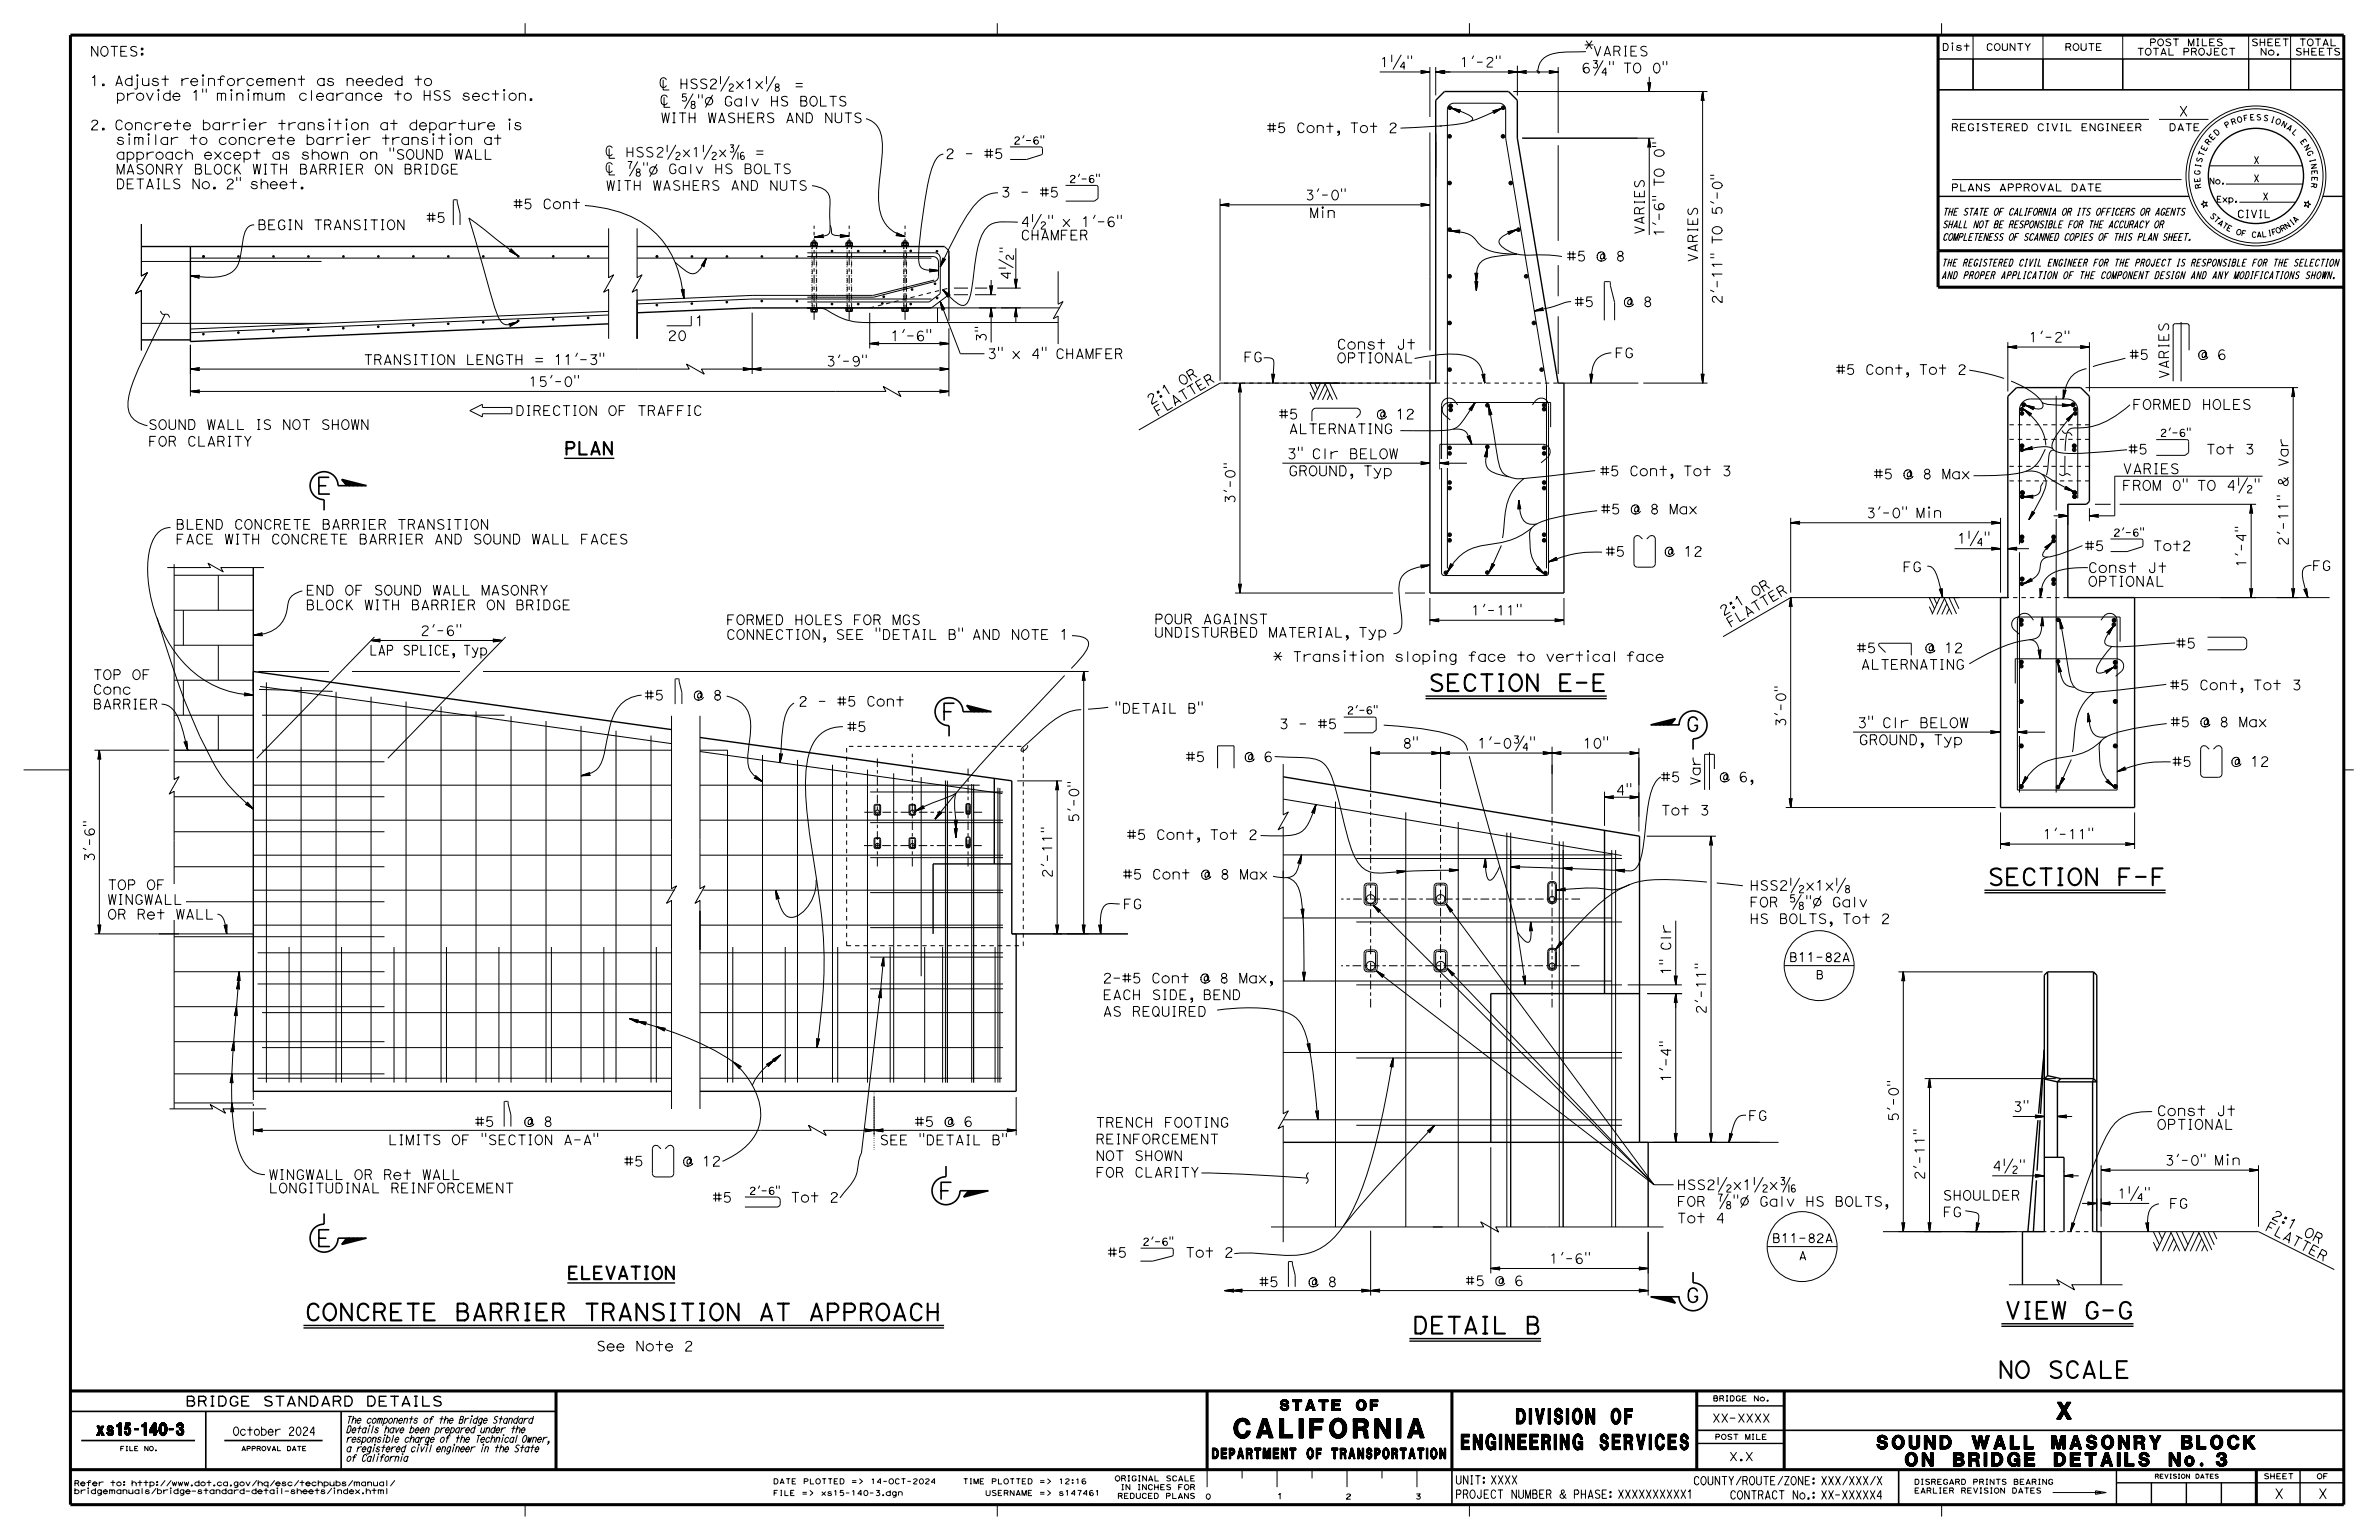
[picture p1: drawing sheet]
<svg xmlns="http://www.w3.org/2000/svg" width="432mm" height="279mm" viewBox="0 0 432 279" stroke-linecap="round" stroke-linejoin="round" font-family="sans-serif">
<defs><g id="words">
<text font-size="3.5" x="224" y="260.9">CALIFORNIA</text>
<g font-size="3">
<text x="57.3" y="89.6">E</text>
<text x="259.3" y="125.4">SECTION E-E</text>
<text x="170.8" y="130.6">F</text>
<text x="360.8" y="160.6">SECTION F-F</text>
<text x="170.3" y="217.5">F</text>
<text x="57.3" y="226.2">E</text>
<text x="55.3" y="239.6">CONCRETE BARRIER TRANSITION AT APPROACH</text>
<text x="363.9" y="239.3">VIEW G-G</text>
<text x="256.4" y="241.9">DETAIL B</text>
<text x="362.6" y="250">NO SCALE</text>
<text x="373.3" y="257.5">X</text>
</g>
<g font-size="2.8">
<text x="265.2" y="263">ENGINEERING SERVICES</text>
<text x="275.2" y="258.3">DIVISION OF</text>
</g>
<g font-size="2.6">
<text x="306" y="132.7">G</text>
<text x="306" y="236.3">G</text>
</g>
<g font-size="2.4">
<text x="340.7" y="262.9">SOUND WALL MASONRY BLOCK</text>
<text x="345.8" y="266">ON BRIDGE DETAILS No. 3</text>
</g>
<g font-size="2.3">
<text x="102.4" y="82.5">PLAN</text>
<text x="102.9" y="232.1">ELEVATION</text>
</g>
<text font-size="2.2" x="17.6" y="260.4">xs15-140-3</text>
<g font-size="1.9">
<text x="232.3" y="255.9">STATE OF</text>
<text x="220" y="264.7">DEPARTMENT OF TRANSPORTATION</text>
</g>
<g font-size="1.8">
<text x="16.3" y="10.2">NOTES:</text>
<text x="287.5" y="9.1">*</text>
<text x="16.3" y="15.5">1. Adjust reinforcement as needed to</text>
<text x="250.4" y="12.2">1¼&quot;</text>
<text x="287" y="13.2">6¾&quot; TO 0&quot;</text>
<text x="16.3" y="23.6">2. Concrete barrier transition at departure is</text>
<text x="119.9" y="22.3">WITH WASHERS AND NUTS</text>
<text x="395.4" y="21.1">X</text>
<text x="15.7" y="26.1">approach except as shown on &quot;SOUND WALL</text>
<text x="15.7" y="29.3">MASONRY BLOCK WITH BARRIER ON BRIDGE</text>
<text x="171.6" y="28.8">2</text>
<text x="179.2" y="28.8">#5</text>
<text x="229.9" y="24.1">#5 Cont, Tot 2</text>
<text x="15.7" y="31.3">DETAILS No. 2&quot; sheet.</text>
<text x="181.6" y="35.8">3</text>
<text x="189.3" y="35.8">#5</text>
<text x="46.7" y="41.7">BEGIN TRANSITION</text>
<text x="77.4" y="40.4">#5</text>
<text x="93.2" y="37.9">#5 Cont</text>
<text x="185.2" y="41.1">4½&quot; x 1'-6&quot;</text>
<text x="237.6" y="39.5">Min</text>
<text x="312.6" y="39.1" transform="rotate(-90 312.6 39.1)">5'-0&quot;</text>
<text x="185.2" y="43.5">CHAMFER</text>
<text x="284.4" y="47.4">#5 @ 8</text>
<text x="298.5" y="42.6" transform="rotate(-90 298.5 42.6)">VARIES</text>
<text x="302" y="43" transform="rotate(-90 302 43)">1'-6&quot; TO</text>
<text x="308.1" y="47.6" transform="rotate(-90 308.1 47.6)">VARIES</text>
<text x="126.1" y="59.1">1</text>
<text x="285.8" y="55.6">#5</text>
<text x="293" y="55.6">@ 8</text>
<text x="312.6" y="55.2" transform="rotate(-90 312.6 55.2)">2'-11&quot; TO</text>
<text x="121.1" y="61.8">20</text>
<text x="161.6" y="61.8">1'-6&quot;</text>
<text x="179" y="62.1" transform="rotate(-90 179 62.1)">3&quot;</text>
<text x="179.2" y="65.1">3&quot; x 4&quot; CHAMFER</text>
<text x="225.7" y="65.7">FG</text>
<text x="242.6" y="65.8">OPTIONAL</text>
<text x="242.6" y="63.4">Const Jt</text>
<text x="293" y="64.9">FG</text>
<text x="368.2" y="62.1">1'-2&quot;</text>
<text x="386.5" y="65.2">#5</text>
<text x="397" y="65.2">@ 6</text>
<text x="65.9" y="66.1">TRANSITION LENGTH = 11'-3&quot;</text>
<text x="214.5" y="70.1" transform="rotate(-31 214.5 70.1)">O R</text>
<text x="333.2" y="67.9">#5 Cont, Tot 2</text>
<text x="26.9" y="77.9">SOUND WALL IS NOT SHOWN</text>
<text x="93.5" y="75.4">DIRECTION OF TRAFFIC</text>
<text x="208.8" y="73.5" transform="rotate(-31 208.8 73.5)">2 : 1</text>
<text x="210.1" y="75.6" transform="rotate(-31 210.1 75.6)">F L A T T E R</text>
<text x="232.1" y="76">#5</text>
<text x="246.5" y="76">@ 12</text>
<text x="387" y="74.3">FORMED HOLES</text>
<text x="26.9" y="81">FOR CLARITY</text>
<text x="233.5" y="83.2">3&quot; Clr BELOW</text>
<text x="386.3" y="82.4">#5</text>
<text x="399.4" y="82.4">Tot</text>
<text x="407.9" y="82.4">3</text>
<text x="233.8" y="86.3">GROUND, Typ</text>
<text x="290.4" y="86.3">#5 Cont, Tot 3</text>
<text x="340.1" y="86.9">#5 @ 8 Max</text>
<text x="385.1" y="89">FROM 0&quot; TO 4½&quot;</text>
<text x="385.2" y="86">VARIES</text>
<text x="415.3" y="84.8" transform="rotate(-90 415.3 84.8)">Var</text>
<text x="224.2" y="91.5" transform="rotate(-90 224.2 91.5)">3'-0&quot;</text>
<text x="290.6" y="93.2">#5 @ 8 Max</text>
<text x="338.7" y="94">3'-0&quot; Min</text>
<text x="371.3" y="94.5">#5</text>
<text x="31.9" y="98.7">FACE WITH CONCRETE BARRIER AND SOUND WALL FACES</text>
<text x="31.9" y="96">BLEND CONCRETE BARRIER TRANSITION</text>
<text x="291.4" y="100.9">#5</text>
<text x="299.9" y="100.9">@ 12</text>
<text x="355.2" y="98.6">1¼&quot;</text>
<text x="415.3" y="99.1" transform="rotate(-90 415.3 99.1)">2'-11&quot; &amp;</text>
<text x="55.5" y="108">END OF SOUND WALL MASONRY</text>
<text x="379" y="106.4">OPTIONAL</text>
<text x="379" y="103.9">Const Jt</text>
<text x="407.7" y="103" transform="rotate(-90 407.7 103)">1'-4&quot;</text>
<text x="419.6" y="103.5">FG</text>
<text x="55.5" y="110.6">BLOCK WITH BARRIER ON BRIDGE</text>
<text x="131.8" y="113.3">FORMED HOLES FOR MGS</text>
<text x="209.5" y="113.2">POUR AGAINST</text>
<text x="267" y="111.6">1'-11&quot;</text>
<text x="312.8" y="111.8" transform="rotate(-31 312.8 111.8)">2 : 1</text>
<text x="314" y="113.9" transform="rotate(-31 314 113.9)">F L A T T E R</text>
<text x="318.4" y="108.4" transform="rotate(-31 318.4 108.4)">O R</text>
<text x="67" y="118.9">LAP SPLICE, Typ</text>
<text x="76.3" y="115.3">2'-6&quot;</text>
<text x="131.8" y="116">CONNECTION, SEE &quot;DETAIL B&quot; AND NOTE 1</text>
<text x="209.5" y="115.6">UNDISTURBED MATERIAL, Typ</text>
<text x="337" y="118.4">#5</text>
<text x="346.9" y="118.4">@ 12</text>
<text x="395" y="117.6">#5</text>
<text x="16.8" y="126">Conc</text>
<text x="16.8" y="123.3">TOP OF</text>
<text x="231" y="120">* Transition sloping face to vertical face</text>
<text x="337.7" y="121.4">ALTERNATING</text>
<text x="393.8" y="125.2">#5 Cont, Tot 3</text>
<text x="16.8" y="128.6">BARRIER</text>
<text x="117" y="127">#5</text>
<text x="124.2" y="127">@ 8</text>
<text x="144.9" y="128.1">2 - #5 Cont</text>
<text x="324.1" y="132" transform="rotate(-90 324.1 132)">3'-0&quot;</text>
<text x="394" y="131.9">#5 @ 8 Max</text>
<text x="153.8" y="132.7">#5</text>
<text x="232.1" y="132.2">3</text>
<text x="239.8" y="132.2">#5</text>
<text x="254.5" y="135.7">8&quot;</text>
<text x="268.1" y="135.7">1'-0¾&quot;</text>
<text x="287.3" y="135.7">10&quot;</text>
<text x="337.1" y="132">3&quot; Clr BELOW</text>
<text x="337.3" y="135.1">GROUND, Typ</text>
<text x="215.2" y="138.2">#5</text>
<text x="223.9" y="138.2">@ 6</text>
<text x="301.5" y="141.8">#5</text>
<text x="308.6" y="142.6" transform="rotate(-90 308.6 142.6)">Var</text>
<text x="310.5" y="141.8">@ 6,</text>
<text x="394.3" y="139.1">#5</text>
<text x="402.7" y="139.1">@ 12</text>
<text x="195.8" y="149.3" transform="rotate(-90 195.8 149.3)">5'-0&quot;</text>
<text x="293.3" y="144.2">4&quot;</text>
<text x="301.5" y="147.9">Tot 3</text>
<text x="204.5" y="152.3">#5 Cont, Tot 2</text>
<text x="370.7" y="152.2">1'-11&quot;</text>
<text x="17.1" y="156.4" transform="rotate(-90 17.1 156.4)">3'-6&quot;</text>
<text x="19.5" y="161.4">TOP OF</text>
<text x="191" y="159.3" transform="rotate(-90 191 159.3)">2'-11&quot;</text>
<text x="203.8" y="159.5">#5 Cont @ 8 Max</text>
<text x="317.5" y="161.5">HSS2½x1x?</text>
<text x="19.5" y="166.8">OR Ret WALL</text>
<text x="19.5" y="164.1">WINGWALL</text>
<text x="203.8" y="164.9">FG</text>
<text x="317.5" y="167.6">HS BOLTS, Tot 2</text>
<text x="317.5" y="164.6">FOR ?&quot;Ø Galv</text>
<text x="200.1" y="178.3">2-#5 Cont @ 8 Max,</text>
<text x="303.3" y="176.9" transform="rotate(-90 303.3 176.9)">1&quot; Clr</text>
<text x="200.1" y="184.4">AS REQUIRED</text>
<text x="200.1" y="181.4">EACH SIDE, BEND</text>
<text x="309.7" y="184" transform="rotate(-90 309.7 184)">2'-11&quot;</text>
<text x="303.3" y="196.4" transform="rotate(-90 303.3 196.4)">1'-4&quot;</text>
<text x="317.3" y="203.3">FG</text>
<text x="344.6" y="203.6" transform="rotate(-90 344.6 203.6)">5'-0&quot;</text>
<text x="365.3" y="201.7">3&quot;</text>
<text x="391.5" y="202.4">Const Jt</text>
<text x="70.4" y="207.7">LIMITS OF &quot;SECTION A-A&quot;</text>
<text x="86.2" y="204.4">#5</text>
<text x="93.4" y="204.4">@ 8</text>
<text x="159.6" y="207.7">SEE &quot;DETAIL B&quot;</text>
<text x="166" y="204.4">#5 @ 6</text>
<text x="198.8" y="207.5">REINFORCEMENT</text>
<text x="198.8" y="204.5">TRENCH FOOTING</text>
<text x="391.5" y="204.9">OPTIONAL</text>
<text x="48.8" y="214">WINGWALL OR Ret WALL</text>
<text x="113.3" y="211.6">#5</text>
<text x="121.7" y="211.6">@ 12</text>
<text x="198.8" y="213.6">FOR CLARITY</text>
<text x="198.8" y="210.6">NOT SHOWN</text>
<text x="304.3" y="215.8">HSS2½x1½x?</text>
<text x="349.3" y="214.1" transform="rotate(-90 349.3 214.1)">2'-11&quot;</text>
<text x="392.9" y="211.4">3'-0&quot; Min</text>
<text x="48.8" y="216.4">LONGITUDINAL REINFORCEMENT</text>
<text x="129.3" y="218.1">#5</text>
<text x="141.7" y="218.1">Tot 2</text>
<text x="304.3" y="221.9">Tot 4</text>
<text x="304.3" y="218.9">FOR ?&quot;Ø Galv HS BOLTS,</text>
<text x="352.6" y="220.8">FG</text>
<text x="352.6" y="217.8">SHOULDER</text>
<text x="384.3" y="217.4">1¼&quot;</text>
<text x="392.8" y="219.2">FG</text>
<text x="412.1" y="221" transform="rotate(28 412.1 221)">2 : 1</text>
<text x="411" y="223.1" transform="rotate(28 411 223.1)">F L A T T E R</text>
<text x="418" y="224.1" transform="rotate(28 418 224.1)">O R</text>
<text x="201" y="228.1">#5</text>
<text x="213.4" y="228.1">Tot 2</text>
<text x="228.5" y="233.5">#5</text>
<text x="235.8" y="233.5">@ 8</text>
<text x="266" y="233.3">#5 @ 6</text>
<text x="281.2" y="229.2">1'-6&quot;</text>
<text x="108.2" y="245.1">See Note 2</text>
<text x="33.6" y="255.1">BRIDGE STANDARD DETAILS</text>
<text x="412.8" y="271.9">X</text>
<text x="420.7" y="271.9">X</text>
</g>
<g font-size="1.6">
<text x="324.7" y="174.5">B11-82A</text>
<text x="321.6" y="225.4">B11-82A</text>
</g>
<g font-size="1.5">
<text x="329.6" y="177.6">B</text>
<text x="326.5" y="228.6">A</text>
<text x="42.2" y="260.4">October 2024</text>
<text x="310.7" y="258">XX-XXXX</text>
<text x="264.1" y="269.3">UNIT: XXXX</text>
<text x="307.3" y="269.4">COUNTY/ROUTE/ZONE: XXX/XXX/X</text>
<text x="313.8" y="265">X.X</text>
<text x="264.1" y="271.8">PROJECT NUMBER &amp; PHASE: XXXXXXXXXX1</text>
<text x="313.9" y="272">CONTRACT No.: XX-XXXXX4</text>
</g>
<text font-size="1.4" x="406" y="39.5">CIVIL</text>
<g font-size="1.3">
<text x="354.1" y="23.7">REGISTERED CIVIL ENGINEER</text>
<text x="393.6" y="23.7">DATE</text>
<text x="184" y="26.2">2'-6&quot;</text>
<text x="409" y="29.7">X</text>
<text x="194" y="33.1">2'-6&quot;</text>
<text x="354.1" y="34.7">PLANS APPROVAL DATE</text>
<text x="409" y="33">X</text>
<text x="352.5" y="41.3">SHALL NOT BE RESPONSIBLE FOR THE ACCURACY OR</text>
<text x="352.5" y="39.1">THE STATE OF CALIFORNIA OR ITS OFFICERS OR AGENTS</text>
<text x="410.7" y="36.3">X</text>
<text x="352.5" y="43.6">COMPLETENESS OF SCANNED COPIES OF THIS PLAN SHEET.</text>
<text x="352.4" y="50.6">AND PROPER APPLICATION OF THE COMPONENT DESIGN AND ANY MODIFICATIONS SHOWN.</text>
<text x="352.4" y="48.3">THE REGISTERED CIVIL ENGINEER FOR THE PROJECT IS RESPONSIBLE FOR THE SELECTION</text>
<text x="392" y="79.2">2'-6&quot;</text>
<text x="383.6" y="97.3">2'-6&quot;</text>
<text x="244.5" y="129.5">2'-6&quot;</text>
<text x="136" y="216.7">2'-6&quot;</text>
<text x="207.4" y="225.9">2'-6&quot;</text>
<text x="62.8" y="263.4">a registered civil engineer in the State</text>
<text x="62.8" y="261.7">responsible charge of the Technical Owner,</text>
<text x="62.8" y="260">Details have been prepared under the</text>
<text x="62.8" y="258.2">The components of the Bridge Standard</text>
<text x="62.8" y="265.1">of California</text>
</g>
<g font-size="1.2">
<text x="352.5" y="9.2">Dist</text>
<text x="360.4" y="9.2">COUNTY</text>
<text x="374.7" y="9.2">ROUTE</text>
<text x="387.8" y="10">TOTAL PROJECT</text>
<text x="390.1" y="8.3">POST MILES</text>
<text x="408.6" y="8.3">SHEET</text>
<text x="410.2" y="10">No.</text>
<text x="416.5" y="10">SHEETS</text>
<text x="417.3" y="8.3">TOTAL</text>
</g>
<g font-size="1.1">
<text x="400.9" y="33.4">No.</text>
<text x="402.3" y="36.7">Exp.</text>
</g>
<g font-size="1">
<text x="404.1" y="23.3" transform="rotate(-31 404.1 23.3)">P</text>
<text x="405.1" y="22.7" transform="rotate(-20 405.1 22.7)">R</text>
<text x="406.1" y="22.3" transform="rotate(-15 406.1 22.3)">O</text>
<text x="407.3" y="22" transform="rotate(-10 407.3 22)">F</text>
<text x="408.4" y="21.8" transform="rotate(-4 408.4 21.8)">E</text>
<text x="409.5" y="21.8" transform="rotate(1 409.5 21.8)">S</text>
<text x="410.7" y="21.8" transform="rotate(12 410.7 21.8)">S</text>
<text x="412" y="22.1" transform="rotate(17 412 22.1)">I</text>
<text x="412.9" y="22.3" transform="rotate(22 412.9 22.3)">O</text>
<text x="413.9" y="22.8" transform="rotate(28 413.9 22.8)">N</text>
<text x="414.9" y="23.3" transform="rotate(33 414.9 23.3)">A</text>
<text x="399.6" y="29.6" transform="rotate(-74 399.6 29.6)">S</text>
<text x="399.9" y="28.5" transform="rotate(-69 399.9 28.5)">T</text>
<text x="400.3" y="27.5" transform="rotate(-63 400.3 27.5)">E</text>
<text x="400.9" y="26.4" transform="rotate(-53 400.9 26.4)">R</text>
<text x="401.5" y="25.5" transform="rotate(-47 401.5 25.5)">E</text>
<text x="402.3" y="24.7" transform="rotate(-42 402.3 24.7)">D</text>
<text x="415.9" y="24" transform="rotate(44 415.9 24)">L</text>
<text x="417.4" y="25.6" transform="rotate(55 417.4 25.6)">E</text>
<text x="418.1" y="26.6" transform="rotate(60 418.1 26.6)">N</text>
<text x="418.6" y="27.6" transform="rotate(65 418.6 27.6)">G</text>
<text x="419.2" y="28.9" transform="rotate(76 419.2 28.9)">I</text>
<text x="419.4" y="29.8" transform="rotate(81 419.4 29.8)">N</text>
<text x="399.3" y="31.8" transform="rotate(-85 399.3 31.8)">G</text>
<text x="399.4" y="33.1" transform="rotate(-96 399.4 33.1)">E</text>
<text x="399.4" y="30.5" transform="rotate(-79 399.4 30.5)">I</text>
<text x="399.6" y="34.2" transform="rotate(-101 399.6 34.2)">R</text>
<text x="419.5" y="33.1" transform="rotate(98 419.5 33.1)">R</text>
<text x="419.6" y="30.9" transform="rotate(87 419.6 30.9)">E</text>
<text x="419.6" y="32" transform="rotate(92 419.6 32)">E</text>
<text x="401" y="39.2" transform="rotate(46 401 39.2)">S</text>
<text x="401.7" y="39.9" transform="rotate(41 401.7 39.9)">T</text>
<text x="402.4" y="40.6" transform="rotate(37 402.4 40.6)">A</text>
<text x="403.2" y="41.1" transform="rotate(32 403.2 41.1)">T</text>
<text x="404" y="41.7" transform="rotate(27 404 41.7)">E</text>
<text x="415" y="41.6" transform="rotate(-34 415 41.6)">N</text>
<text x="416" y="40.9" transform="rotate(-38 416 40.9)">I</text>
<text x="416.6" y="40.5" transform="rotate(-43 416.6 40.5)">A</text>
<text x="405.7" y="42.4" transform="rotate(18 405.7 42.4)">O</text>
<text x="406.7" y="42.7" transform="rotate(13 406.7 42.7)">F</text>
<text x="408.6" y="43" transform="rotate(4 408.6 43)">C</text>
<text x="409.6" y="43.1" transform="rotate(-1 409.6 43.1)">A</text>
<text x="410.5" y="43" transform="rotate(-6 410.5 43)">L</text>
<text x="411.7" y="42.9" transform="rotate(-10 411.7 42.9)">I</text>
<text x="412.4" y="42.7" transform="rotate(-15 412.4 42.7)">F</text>
<text x="413.3" y="42.4" transform="rotate(-24 413.3 42.4)">O</text>
<text x="414.2" y="42.1" transform="rotate(-29 414.2 42.1)">R</text>
<text x="310.9" y="254.2">BRIDGE No.</text>
<text x="311.2" y="261.2">POST MILE</text>
<text x="13.4" y="269.6">Refer to: http://www.dot.ca.gov/hq/esc/techpubs/manual/</text>
<text x="140.3" y="269.2">DATE PLOTTED =&gt;</text>
<text x="158" y="269.2">14-OCT-2024</text>
<text x="174.7" y="269.2">TIME PLOTTED =&gt;</text>
<text x="192.1" y="269.2">12:16</text>
<text x="202.3" y="268.7">ORIGINAL SCALE</text>
<text x="347.4" y="269.3">DISREGARD PRINTS BEARING</text>
<text x="410.8" y="268.3">SHEET</text>
<text x="420.5" y="268.3">OF</text>
<text x="13.4" y="271">bridgemanuals/bridge-standard-detail-sheets/index.html</text>
<text x="140.3" y="271.3">FILE =&gt;</text>
<text x="149" y="271.3">xs15-140-3.dgn</text>
<text x="178.8" y="271.3">USERNAME =&gt;</text>
<text x="192.1" y="271.3">s147461</text>
<text x="202.8" y="271.9">REDUCED PLANS</text>
<text x="203.4" y="270.3">IN INCHES FOR</text>
<text x="218.8" y="272">0</text>
<text x="231.8" y="271.9">1</text>
<text x="244.2" y="272">2</text>
<text x="256.9" y="272">3</text>
<text x="347.4" y="270.9">EARLIER REVISION DATES</text>
</g>
<g font-size=".8">
<text x="21.8" y="263.2">FILE NO.</text>
<text x="43.8" y="263.2">APPROVAL DATE</text>
<text x="391.1" y="268.2">REVISION DATES</text>
</g>
</g></defs>
<g fill="none" stroke="#000" stroke-width=".18">
<path d="M95.3 4.2v2.2M181 4.2v2.2M266.7 4.2v2.2M351.8 10.7h6.3v5.6h-6.3zM351.8 10.7h73.6M352.4 4.2v2.2M354.4 8.3v.9M358.1 10.7h12.7v5.6h-12.7zM358.1 6.4v9.9M370.8 6.4v9.9M370.8 10.7h14.5v5.6h-14.5zM385.3 10.7h22.8v5.6h-22.8z"/>
<path d="M385.3 6.4v9.9M408.1 6.4v9.9M408.1 10.7h7.7v5.6h-7.7zM415.8 6.4v9.9M415.8 10.7h9.6v5.6h-9.6zM187.4 38.9v1.3M189 38.9l-1.5 2.7M190.4 39v.7M191 39v.7M198.8 39.1l-.3 .5M202.9 39v.7M203.5 39v.7"/>
<path d="M354.3 32.6h41.7M354.3 21.7h35.7M391.9 21.7h9M399.9 36.4l.3 .4 .4-.1-.2 .3 .2 .4-.4-.1-.3 .4v-.5l-.4-.1 .4-.2zM401 30.1h16.9M404 33.4h14M406.5 36.7h10.2M418.3 36.7l.4 .1 .3-.3v.4l.4 .2-.4 .1v.5l-.3-.4-.4 .1 .2-.4zM25.7 40.7v9.4l1-.6-2.1 3.8 1.1-.6v10.9M25.7 47.4h32.7M25.7 58.7h32.7M34.6 46.8h75.9"/>
<path d="M110.5 56.5l-75.9 3.2M110.5 41.4v9l.9-.5-1.8 3.1 .9-.5v9M110.5 57.1l-75.8 3.3M115.6 46.8h53.5M115.6 41.4v9l.9-.5-1.8 3.1 .9-.5v9M115.6 54.4v7.1M115.8 56.9h-.2M125.5 57.3v1.8h-4.5M136.5 56.7v11.2M146.5 45.9h23.2a.98 .98 0 0 1 1 .9l-.1 6.5-2 1.5h-22.1M146.5 46.5h22.8a.99 .99 0 0 1 1 1v2.6a.98 .98 0 0 1-.7 1l-11 2.8h-12.1M157.4 58.5h34.7"/>
<path d="M157.9 56.8v6.4M163.9 56h.8M164.1 59.8l-.2 .5M168.3 59.7v.7M168.9 59.7v.7M169.1 54.3h-32.5l-20.8 .8M169.6 50.8l-11.1 2.8h-21.9l-20.8 .9M170.2 55.9v2.6M170.6 54.7l3.7 9.5h4.4M171.4 44.7l.8 .8M172.2 53.5l-3.1 2.4M172.2 46.4v11.8"/>
<path d="M173.1 53.5h7.7M176.9 59.4h.6M179.7 51.8l.2 1.7M179.8 51.9l.1 1.6M179.8 51.9l-.2-.1 .3 1.7M179.8 51.9h.2M179.9 55.9l-.2 1.6M179.9 55.9l.2 1.6M179.9 55.9l-.1 1.5M179.9 55.9l.3 1.6-.2-.1M179.9 50.8v2.7M179.9 55.9v6.2"/>
<path d="M179.9 55.9l.1 1.5M179.9 55.9l-.3 1.6 .2-.1M180 51.9l-.1 1.6M180 57.4h-.2M180 51.9l.2-.1-.3 1.7M180.1 51.8l-.2 1.7M181 52.3h4.3M181.3 48.6h1.3M181.3 47.1l2.6 1.5M181.4 45h.6M181.4 45.7h.6M182.9 49.4v1.1l-1.2-.8v-.1h1.8"/>
<path d="M183.9 46.3v.8l-.2-.1-.6-.7a.37 .37 0 0 0-.5 .3 .37 .37 0 0 0 .3 .5M184.2 50.6l.2 1.7M184.2 50.7l.2 1.6M184.2 50.7l-.1-.1 .3 1.7M184.3 50.7l.1 1.6M184.4 55.9v1.5M184.4 55.9l-.3 1.6 .1-.1M184.4 55.9l.1 1.5M184.4 55.9l-.2 1.6M184.4 55.9l.2 1.6M184.4 55.9l-.1 1.5M184.4 55.9l-.2 1.5"/>
<path d="M184.4 55.9l.3 1.6-.2-.1M184.4 45v7.3M184.4 55.9v2.6M184.4 50.7v1.6M184.5 50.7h-.3M184.5 50.7l.2-.1-.3 1.7M184.5 57.4h-.3M184.5 50.7l-.1 1.6M184.6 50.6l-.2 1.7M189 40.5a.37 .37 0 0 1 .5-.3 .37 .37 0 0 1 .2 .5l-.7 .6v.3h.7M192.1 49.2v6l.8-.5-1.7 3.1 .9-.5v5.1M192.3 55.9h-45.8h2.4a4.8 4.8 0 0 1 2.4 1.1 12.3 12.3 0 0 0 7.5 1.5h.4"/>
<path d="M370.7 60l-.3 .6M374.8 60v.6M375.5 60v.6M34.6 67l1.6 .2-.1-.1M34.6 71l1.6 .3-.1-.1M34.6 67l1.6 .2M34.6 71l1.6 .2M34.6 67h90.5l-.5-1 3.2 1.9-.5-.9h9.2M34.6 71h126.2l-.5-.9 3.2 1.8-.5-.9h9.2M34.6 67l1.6-.3-.1 .3v.1M34.6 67l1.5 .1M34.6 67h1.5"/>
<path d="M34.6 62.6v9.3M34.6 71l1.5 .2M34.6 71l1.5 .1M36.1 66.9l-1.5 .1M36.1 70.9l-1.5 .1M36.1 66.8l-1.5 .2M36.1 70.9l.1-.2-1.6 .3M36.1 70.9v.3M36.2 66.8l-1.6 .2M36.2 70.8l-1.6 .2M85.3 74.5l2.3-1.1v.5h5.3v1.2h-5.3v.5zM96.4 68.7l.4-.4v1.8"/>
<path d="M99 68.4h-.8l-.1 .8a.6 .6 0 0 1 .8-.1 .6 .6 0 0 1 0 .9 .6 .6 0 0 1-.8-.1M100.2 68l-.3 .6M100.8 69.2h1M102.8 68.5a.6 .6 0 0 1 .8 0 .6 .6 0 0 1 .2 .7 .62 .62 0 0 1-.3 .8 .62 .62 0 0 1-.7-.1 1.18 1.18 0 0 1 0-1.4zM104.3 68v.7M104.8 64.1l-.3 .6M105 68v.7M108.9 64.1v.6M109.6 64.1v.6M134.9 66.8l3.3 .4M134.9 66.8l3.2 .3M134.9 66.8l-.1-.1 1.7 .3"/>
<path d="M134.9 67.1l-.1 .1 3.4-.5-.2 .3 .1 .1M134.9 66.8l.1 .2M135 66.9l3.1 .1M135 67h37.2M135 67l-.1 .1M136.5 67l1.7 .2-.1-.1M136.5 67h-1.5M136.5 67l-1.6 .2M136.5 67l-1.6 .1M138.1 66.9l-1.6 .1M138.1 66.8l-1.6 .2M138.2 66.8l-1.7 .2"/>
<path d="M150.3 64.7h1l-.2 .4-.4 .2a.58 .58 0 0 1 .6 .8 .58 .58 0 0 1-1 .1M152.5 64.3l-.3 .6M153 65.5h1.1M155.8 64.9a.92 .92 0 0 1 .2 .9 .92 .92 0 0 1-.8 .6l-.2-.1M156.6 64.3v.6M157.2 64.3v.6M157.9 62.3l1.6 .3-.1-.1M157.9 62.3l1.5 .2M157.9 62.3l1.5 .1M157.9 62.3h14.3M157.9 62.3l1.6 .2M159.4 62.3h-1.5"/>
<path d="M159.4 62.2l.1-.1-1.6 .2M159.4 62.2l-1.5 .1M159.4 62.2v.3M159.5 62.1l-1.6 .2M170.6 66.8l1.6 .2M170.6 70.8l1.6 .2M170.6 62.1l1.6 .2M170.6 66.8v-.1l1.6 .3M170.6 66.8v.3M170.6 70.9v-.2l1.6 .3M170.6 70.9l.1 .1M170.6 62.2v-.1l1.6 .2"/>
<path d="M170.6 62.2v.3M170.6 70.9l1.6 .1M170.6 62.2l1.6 .1M170.7 66.9l1.5 .1M170.7 70.9l1.5 .1M170.7 62.3h1.5M170.7 71h1.5M170.7 71l-.1 .2M172.2 67l-1.6 .1M172.2 71l-1.6 .2M172.2 62.3l-1.6 .2M172.2 67h-1.5"/>
<path d="M172.2 71l-1.5 .1M172.2 62.3l-1.5 .1M172.2 67l-1.6 .2v-.1M172.2 67l-1.6 .2M172.2 71l-1.6 .3v-.1M172.2 62.3l-1.6 .3v-.1M176.9 60.1h.6M181.2 63v.6M181.9 63v.6M189.2 63v.6M189.8 63v.6M224.9 71.1h.3"/>
<path d="M225.1 69.5l-.3 1.7 .1-.1M225.1 69.5l.1 1.6M225.1 69.5l-.3 1.6M225.1 69.5l.2 1.6M225.1 69.5l-.1 1.5M225.1 69.5l-.2 1.6M225.1 69.5l.2 1.7-.1-.1M225.1 69.5v38.1M225.1 69.5v1.5M229.4 64.9l1.3 .1a1 1 0 0 1 .5 1.3l-.2 3.2M230.9 67.9l.1 1.6M230.9 67.9l-.1-.1 .2 1.7"/>
<path d="M230.9 67.9l.2 .1M231 68v1.5M231.1 68l-.1 1.5M231.2 68l-.2 1.5M231.2 67.9l-.2 1.6M231.2 67.9l.2-.1-.4 1.7M231.2 67.9l-.1 .1M231.3 67.9l-.3 1.6M237.8 71.1l.5 1.3M237.8 69.5l.9 2.1M238.6 69.5l.5 1.2M239.7 69.5l-1.4 3.1"/>
<path d="M240.5 69.5l1.4 3.1M240.5 69.6l-1.3 3M241 70.6l-1 2M241.3 69.5l1.4 3M241.4 71.5l-.5 1.1M259.5 69.5h-38.1l-14.7 8.5M259.5 65.4v3.5M263.2 76.2l-1-.8a1.32 1.32 0 0 1-.4-1.5 1.32 1.32 0 0 1 1.3-.9h18.3v4.5M263.7 77.9a2.45 2.45 0 0 1 2.6 .8l.2 .6M264.6 73.5a1.77 1.77 0 0 0-2-1.2 1.32 1.32 0 0 0-1 1.2l.1 30.7 .4 .2h18.5l.3-.1 .2-.4M266.3 79.2l.8 1.4M266.4 79.2h.2"/>
<path d="M266.4 79.2h-.2l.9 1.4M266.4 79.2l.7 1.4M266.5 79.2l.6 1.4M266.6 79.2l.5 1.4M266.7 79.1l.4 1.5M266.7 79.1l.1-.1 .3 1.6M266.7 79.1l-.1 .1M266.7 79l.4 1.6M267.7 73l-.7 1.4M267.7 73l-.7 1.2a11.8 11.8 0 0 1-2.8 3.5 15.4 15.4 0 0 1-5.8 .5l-4.2-.1M267.7 73l-.6 1.6-.2-.3M267.7 73l-.9 1.3"/>
<path d="M267.7 73l-.7 1.5M267.7 73l-1 1.3M267.7 73l-.8 1.3M267.7 73l-1.1 1.3h.3M269.4 67.9l.2 .1M270.2 73.7l.3 1.4M270.2 73.7l.4 1.4M270.2 73.7l.1 1.6 .1-.1M270.2 73.7l1.6 9a5.5 5.5 0 0 0 1.3 3.4 5.7 5.7 0 0 0 4.3 .6l12.1-1.3M270.2 73.7l.6 1.5h-.1M270.2 73.7l.2 1.5M270.2 73.7l.3 1.5"/>
<path d="M270.2 73.7l.5 1.5M270.2 73.7l.1 1.6M270.5 75.1l.2 .1M270.5 75.1l-.1 .1M278.7 72.7l-.6 .8M278.7 72.7a1.32 1.32 0 0 1 1.5-.4 1.32 1.32 0 0 1 .9 1.2v30.5M283.9 69.5h13.5M288.6 67.9l.2 1.6M288.7 67.9l.1 .1M288.7 67.9l.1 1.6M288.7 67.9l-.1-.1 .2 1.7M288.8 68v1.5"/>
<path d="M288.9 68l-.1 1.5M289 67.9l-.2 1.6M289 67.9l-.2 .1M289 67.9l.1-.1-.3 1.7M292.5 64a3.5 3.5 0 0 0-3.6 3.5l-.1 2M364.4 63l1.7 .2M364.4 62.1v8.9M364.4 63h14.8M364.4 63h1.6M364.4 63l1.6 .1M364.4 63l1.7 .2-.1-.1M366 62.9l-1.6 .1"/>
<path d="M366 62.8l-1.6 .2M366 62.8l.1-.1-1.7 .3M366 62.8v.3M366.1 62.8l-1.7 .2M367.3 74.3a8.9 8.9 0 0 1 4 6.5M373.2 71.8v20.8M374.3 78.1a.7 .7 0 0 0 1 .4 .65 .65 0 0 1 .8 .5M374.5 70.7v1.7M374.6 70.8l-.1 1.6M374.7 70.9l-.2 1.5M374.7 70.9l-.2-.2v1.7M374.8 70.9l-.3 1.5"/>
<path d="M374.9 70.8l-.4 1.6M374.9 70.8h.1l-.5 1.6M374.9 70.8l-.2 .1M375.1 78.8l-.3 3M377.6 62.8l1.6 .2M377.7 62.8v.2l-.1 .2 1.6-.2M377.7 62.8l-.1-.1 1.6 .3M377.7 62.8l1.5 .2M377.7 62.9l1.5 .1M378.5 70.3h38.6M378.7 66.9a4.8 4.8 0 0 0-4 4.5l-.2 1M379.2 63l-1.5 .1"/>
<path d="M379.2 62.1v8.9M379.2 63l-1.6 .2M379.2 63h-1.5M385.8 65l-5.9 1.5M386.6 73.4a14 14 0 0 1-8.9 4.2h-1a1.31 1.31 0 0 0-1.5 1M416.2 70.3l.2 1.7M416.2 70.3v1.6M416.2 70.3l-.1 1.6M416.2 70.3l.3 1.7-.1-.1M416.2 70.3v38.1M416.2 70.3l-.2 1.7M416.2 70.3l.1 1.6"/>
<path d="M416.2 70.3l-.3 1.7 .2-.1M416.2 70.3l.2 1.6M416.4 71.9h-.3M30.9 95.7a3.4 3.4 0 0 0-3.1 2.3 16.7 16.7 0 0 0-.6 9.6 24.9 24.9 0 0 0 8.1 14.5 17.5 17.5 0 0 0 10.7 4M222.1 84.2h.6M222.1 84.8h.6M222.1 88.9l.6 .3M270 81.3l-.3 1.5M270 81.3l-.5 1.6M270 81.3l-.2 1.6M270 81.3l-.2 .9a3.3 3.3 0 0 0 .5 3 7.6 7.6 0 0 0 3.6 1.3M270 81.3l-.1 1.7-.2-.2"/>
<path d="M270 81.3l-.4 1.5M270 81.3l-.1 1.6M270 81.3l-.2 1.5M270 81.3l-.6 1.6 .3-.1M272.5 99l-2.2 4.8M275.6 90.7l.1 .9a4.6 4.6 0 0 0 1.2 3.2l.6 .2 .6 .1h.8M275.6 90.7l.4 1.7-.1-.1M275.6 90.7v1.6M275.6 90.7l.1 1.6M275.6 90.7l.2 1.6M275.6 90.7l.4 1.6M275.6 90.7l.2 1.5"/>
<path d="M275.6 90.7l-.1 1.7 .1-.1M275.6 90.7v1.7M275.6 90.7l.3 1.6M275.8 92.2l.1 .1M275.8 92.2l-.2 .1M276.7 86.8a9.8 9.8 0 0 0-3.7 8l-.3 2.8M278 95.8a13.1 13.1 0 0 1-7.8 3 8.7 8.7 0 0 0-7.5 5M279.7 84l1.2-1a1.35 1.35 0 0 0 .4-1.5 1.35 1.35 0 0 0-1.3-.9h-18.7v4.6M289.9 92.7a38.3 38.3 0 0 0-10.7 2.2 2.29 2.29 0 0 0-1.5 2.8 7.2 7.2 0 0 0 2.5 6.4M298.1 97.8l-.4-.5a.64 .64 0 0 0-.7-.1 .64 .64 0 0 0-.4 .6v4.5a.64 .64 0 0 0 .6 .6h2.6a.64 .64 0 0 0 .6-.6v-4.5a.64 .64 0 0 0-.4-.6 .64 .64 0 0 0-.7 .1l-.4 .5M325 94.8l1.6 .3M325 94v13.5"/>
<path d="M325 94.8h38.1M325 94.8l1.6 .1M325 94.8l1.6 .2M325 94.8l1.7 .3-.1-.1M326.6 94.8h-1.6M326.6 94.7l-1.6 .1M326.6 94.7l.1-.1-1.7 .2M326.6 94.7v.3M326.6 94.6l-1.6 .2M341.2 91.9l-.2 .6M345.4 91.9v.6M346 91.9v.6"/>
<path d="M350.1 92.7v1.3M354.8 99.5h8.3M357.4 96.4v1.3M359.1 96.4l-1.5 2.6M359.7 98.6h-.7l.6-.9v1.3M360.3 96.5v.6M361 96.5v.6M361.5 94.6l1.6 .2M361.5 99.3l1.6 .2M361.5 94.7l1.6 .1M361.5 94.7v.3M361.5 94.7l-.1-.1 1.7 .2"/>
<path d="M361.5 99.4l-.1-.1 1.7 .2M361.5 99.4v.3M361.5 99.4l1.6 .1M361.6 94.8h1.5M361.6 99.5h1.5M363.1 99.5l-1.6 .2M363.1 99.5l-1.5 .1M363.1 99.5l-1.7 .3 .1-.1M363.1 99.5l-1.6 .3M363.1 94.8l-1.5 .1M363.1 94v13.5M363.1 94.8l-1.6 .3"/>
<path d="M363.1 94.8l-1.7 .3 .1-.1M363.1 94.8l-1.6 .2M364.4 99.5h3.9M364.4 99.5l1.6 .2M364.4 99.5l1.6 .1M364.4 99.5l1.7 .3-.1-.1M364.4 99.5l1.7 .3M366 99.5h-1.6M366 99.4l.1-.1-1.7 .2M366 99.4l-1.6 .1M366 99.4v.3M366.1 99.3l-1.7 .2"/>
<path d="M367.4 90.1l1.6 .2M367.4 90.1h1.5M367.4 90.1l1.5 .1M367.4 90.1l1.7 .3-.1-.1M367.7 85.5a3.1 3.1 0 0 1 3.6 1.4 3 3 0 0 1-.4 2.6l-2.6 4.8M368.7 81.3l-1.4 .3M368.7 81.3l.2 .1M368.8 81.2l-1.5 .4M368.8 81.1l-.1 .2M368.8 81.4l-1.5 .2M368.8 81.1l.1-.1-1.6 .6M368.8 81.1l-1.5 .5"/>
<path d="M368.9 81.4l-1.6 .2M368.9 81.4l.1 .1-1.7 .1M368.9 90.1l.1 .2M368.9 92.8l-.6 1.5M368.9 81.5l-1.6 .1M368.9 90l-1.5 .1M369 92.8l-.1-.1-.6 1.6M369 92.8l-.7 1.5M369 92.8v.2M369 90l.1-.2-1.7 .3M369 90l-1.6 .1M369 90l-.1 .1"/>
<path d="M369 92.9l-.7 1.4M369 89.9l-1.6 .2M369 93h.4l-1.1 1.3M369 93l-.7 1.3M369.1 93l-.8 1.3M369.2 93l-.9 1.3M369.3 93l-1 1.3M370.6 86l3.2 1.9 2.5 1.3M370.8 87.5a1.79 1.79 0 0 0-.4 1.4 1.44 1.44 0 0 1-1.5 1.1l-1.5 .1M371.2 81.5l-.3 .7a5.5 5.5 0 0 1-4.9 3.7 51.5 51.5 0 0 1-7.8 .4M371.3 99.3l.1 .1M371.4 99.4v.2"/>
<path d="M372.5 98.4l-.6 .5a3.4 3.4 0 0 0-1.2 1.8l.2 .3a5.1 5.1 0 0 0 3.3-.6l3.8-1.4M372.5 98.4l-1.4 .9h.2M372.5 98.4l-1 1.3-.1-.1M372.5 98.4l-1.2 .9M372.5 98.4l-1.2 1M372.5 98.4l-1 1.2M372.5 98.4l-1.1 1.1M372.5 98.4l-1.1 1.2M372.5 98.4l-1.1 1M372.5 98.4l-1.3 .9M372.6 81.4a5 5 0 0 0-3.6-.1l-1.7 .3M372.8 81.7a1.11 1.11 0 0 0-1 1.4l-.4 3.1"/>
<path d="M373.2 94.2v49.6M373.8 85.9a.85 .85 0 0 0 1.3 0l.7 .4M374.8 88.7l1.5 .5M374.8 82.7v3.4M374.8 88.6l-.1 .1 1.6 .5M374.8 88.6l1.5 .6M374.9 88.6l1.4 .6M374.9 88.3l1.4 .9M374.9 88.4l1.4 .8M374.9 88.4v-.2l1.4 1M374.9 88.4l.1 .1M375 88.5l1.3 .7"/>
<path d="M375 88.5l-.2 .1M375.3 91.4v3.8M377.1 90.4v-16a1.98 1.98 0 0 0-2-2h-6.6a1.98 1.98 0 0 0-2 2v24.4M379.2 92.2v2.4M379.2 93.6l1.6 .1M379.2 93.6l1.7 .2M379.2 93.6l1.7 .3-.1-.2M380.3 91.5h2.8M380.8 93.5l-1.6 .1M380.8 93.4v.3M380.8 93.4l.1-.1-1.7 .3M380.8 93.4l-1.6 .2"/>
<path d="M380.9 93.4l-1.7 .2M384.7 91.5h24.8M396.3 86.8v.7M397 86.8v.7M405.6 95.7h.6M405.6 96.3h.6M406.3 86.7v1.4M407.9 88.3a.38 .38 0 0 1 .5-.2 .38 .38 0 0 1 .3 .5l-.7 .6-.1 .2h.8M407.9 86.7l-1.5 2.7M408.5 93.1h.2M408.6 91.5l-.3 1.7 .2-.1M408.6 91.5l.1 1.6"/>
<path d="M408.6 91.5l.2 1.6M408.6 91.5l-.1 1.5M408.6 91.5l-.1 1.6M408.6 91.5l.3 1.7-.2-.1M408.6 91.5v16.9M408.6 91.5l-.2 1.6M408.6 91.5l.1 1.5M409.3 86.8v.7M410 86.8v.7M410.7 86.4h-26.9v7.2h-4.6M413.2 90h.7M413.2 90.6h.7"/>
<path d="M413.3 96.5l.5 .3M28.5 112.1a134.2 134.2 0 0 0 8.9 23.7 27.5 27.5 0 0 0 8.6 11M30.4 103h7.8l-.4-.8 2.7 1.6-.4-.8h7.8M31.6 117.1h14.4M31.6 104.4h14.4M31.6 102.4v39l.9-.5-1.8 3.2 .9-.5v57.6M31.6 110.7h14.4M33.3 110.7v6.4M39.6 104.4v6.3M39.6 117.1v6.3M46 115.3h1.6M47.5 115.1l.1 .1"/>
<path d="M47.5 115.1l-1.5 .2M47.5 115l-1.5 .3M47.5 115.2l-1.5 .1M47.5 114.9l.1-.1-1.6 .5M47.5 114.9l-1.5 .4M47.5 114.9v.2M47.6 115.2l.1 .2-1.7-.1M47.6 115.2l-1.6 .1M47.6 114.9l-1.6 .4M54.9 107.2a3 3 0 0 0-2.6 2.1 6 6 0 0 1-3 5.2l-2 .6-1.3 .2M194.6 115.3l1.2 .1a1.59 1.59 0 0 1 1.8 1.5 8.4 8.4 0 0 1-2.6 3.7l-.6 .7M224.2 107.6h34.4"/>
<path d="M224.8 106l.3 1.6M224.9 106l.2 1.6M224.9 106l-.1-.1 .3 1.7M225 106l.1 1.6M225.1 106v1.6M225.2 106h-.3M225.2 106l.1-.1-.2 1.7M225.2 106l-.1 1.6M225.3 106l-.2 1.6M244.1 118.7v1.3M247.2 118.7v1.3M259.5 108.5v4.9"/>
<path d="M259.5 112.5h24.4M259.5 112.5l1.6 .1M259.5 112.5l1.6 .2M259.5 112.5l1.7 .3-.1-.1M259.5 112.5l1.7 .2M260.4 118.7v1.3M261.1 112.5h-1.6M261.1 112.4l-1.6 .1M261.1 112.4l.1-.1-1.7 .2M261.1 112.4v.3M261.2 112.3l-1.7 .2M262.7 103.1v-83.2a1.19 1.19 0 0 1 1.2-1.2h8.2a1.19 1.19 0 0 1 1.2 1.2v5.2l7.4 44.7v33.3"/>
<path d="M263.4 102.3l-.7 1.5M263.4 102.3l-.1-.1-.6 1.6M263.4 102.3l.1 .2M263.4 102.4l-.7 1.4M263.5 102.5h.3l-1.1 1.3M263.5 102.5l-.8 1.3M263.6 102.5l-.9 1.3M263.7 102.5l-1 1.3M269.5 109.6l-.3 .6M270.9 102.2l-.6 1.6M270.9 102.3l-.1-.1-.5 1.6M270.9 102.3l-.6 1.5"/>
<path d="M270.9 102.3l.1 .1M271 102.4l-.7 1.4M271 102.4h.3l-1 1.4M271.1 102.4l-.8 1.4M271.2 102.4l-.9 1.4M271.3 102.4l-1 1.4M275.4 109.6v.6M276.1 109.6v.6M278.9 103.1l1.3 1M278.9 103.1l-.1 .1 1.4 .9M279 103.1l1.2 1M279.1 103.1l1.1 1"/>
<path d="M279.1 103.1h-.2M279.1 103l1.1 1.1M279.1 102.9l.1-.2 1 1.4M279.1 102.9v.2M279.1 102.9l1.1 1.2M279.1 102.8l1.1 1.3M282.2 112.3l1.7 .2M282.3 112.4l1.6 .1M282.3 112.5h1.6M282.5 101.4l-1.4 .6M282.5 101.4l.1 .1M282.5 101.3l-1.4 .7"/>
<path d="M282.5 101.2v.2M282.5 101.2v-.1l-1.4 .9M282.5 101.2l-1.4 .8M282.6 101.5l.1 .1-1.6 .4M282.6 101.5l-1.5 .5M283.9 112.5l-1.6 .1M283.9 108.5v4.9M283.9 112.5l-1.7 .2M283.9 112.5l-1.6 .2M283.9 112.5l-1.7 .3 .1-.1M283.9 112.5l-1.7-.2 .2 .2-.1 .2M288.2 118.7v1.3"/>
<path d="M290.8 100.2a20.5 20.5 0 0 0-9.7 1.8M325 108.4h38.1M325 108.4l-12.3 7.1M325 108.4v38.1M345.6 102.8h.8M346.7 102h-1.1v1.7M348.5 102.3a.6 .6 0 0 0-.8-.3 .6 .6 0 0 0-.3 .8 .66 .66 0 0 0 .2 .8 .66 .66 0 0 0 .8 0l.1-.6h-.3M349.8 102.7a1.37 1.37 0 0 1 1.4 1l.6 1.3 .8 3.4M352.1 106.9l.5 1.5M352.1 106.9h-.1l.6 1.5M352.1 106.9l.2 .1M352.2 106.9l.4 1.5"/>
<path d="M352.3 107l.3 1.4M352.3 107l.2-.3 .1 1.7M352.3 106.9l.3 1.5M352.4 106.8l.2 1.6M352.5 106.8l.1 1.6M366.5 100.2v43.6M366.6 115.1l-1-.8a1.32 1.32 0 0 1-.4-1.5 1.32 1.32 0 0 1 1.2-.9h18.4v4.5M368.6 105.2l.3 .2-1.6 .5M368.6 105.2l-1.3 .7M368.6 105.1l-1.3 .8M368.6 105.1l.1-.2-1.4 1M368.6 105.1v.1"/>
<path d="M368.7 105l-1.4 .9M368.7 105.3l-1.4 .6M368.8 105.3l-1.5 .6M368.8 105.4l-1.5 .5M369.1 112.5a1.75 1.75 0 0 0-2-1.2 1.32 1.32 0 0 0-.9 1.3v30.7h18.1v-30.7a1.32 1.32 0 0 0-1-1.3 1.32 1.32 0 0 0-1.4 .5l-.6 .7M370.3 106.8v1.6M370.4 106.8l.1 .1M370.4 106.8l-.2-.1 .1 1.7M370.4 106.8l-.1 1.6M370.4 106.9l-.1 1.5M370.5 106.9l-.2 1.5M370.5 106.9l.3-.1-.5 1.6"/>
<path d="M370.6 106.9l-.3 1.5M370.7 106.8l-.4 1.6M371.6 101.1a1.82 1.82 0 0 0-1.3 2 3.2 3.2 0 0 1-2.3 2.5l-.7 .3M373.9 112.4l1.5 9.1a5.5 5.5 0 0 0 1.4 3.4 5.7 5.7 0 0 0 4.3 .6l12.1-1.3M373.9 112.4l.6 1.6h-.2M373.9 112.4l.2 1.6M373.9 112.4l.5 1.6M373.9 112.4l.3 1.5M373.9 112.4l.1 1.7M373.9 112.4l.4 1.5M373.9 112.4v1.7l.3-.2M373.9 112.4l.4 1.6"/>
<path d="M374.2 113.9l.1 .1M379 103a13.4 13.4 0 0 0-6.7 1.1 4.3 4.3 0 0 0-1.9 3.6l-.1 .7M382.5 114.8h.2M383.3 117.3a13.1 13.1 0 0 0-2.7 3.9l-.1 .5 .1 .3a2.21 2.21 0 0 0 2.1-.4l.9-.5M383.6 113.6l-1.2 1.2h.1M383.6 113.6a6.5 6.5 0 0 0-1.6 2.9l.1 .3a3.8 3.8 0 0 0 2.7 .5l10-.7M383.6 113.6l-.8 1.5-.1-.3M383.6 113.6l-1.1 1.2M383.6 113.6l-1 1.2M383.6 113.6l-.8 1.5M383.6 113.6l-.8 1.4M383.6 113.6l-.9 1.2"/>
<path d="M383.6 113.6l-.9 1.3M383.6 113.6l-1.2 1.2M387.4 108.4h35.4M400.7 115.6h6.4a.72 .72 0 0 1 .7 .7v.9a.72 .72 0 0 1-.7 .7h-6.4M405.6 100.4l.6 .3M408.4 106.8l.2 1.6M408.5 106.8l.1 1.6M408.5 106.8l-.2-.1 .3 1.7M408.5 106.9l.1 1.5M408.7 106.9l-.1 1.5M408.7 106.8h-.2M408.7 106.8l.2-.1-.3 1.7"/>
<path d="M408.7 106.8l-.1 1.6M408.8 106.8l-.2 1.6M416 106.8l.2 1.6M416.1 106.8l.1 1.6M416.1 106.8l-.2-.1 .3 1.7M416.2 106.9v1.5M416.3 106.9l-.1 1.5M416.4 106.8l-.2 1.6M416.4 106.8h-.3M416.4 106.8l.1-.1-.3 1.7M418.2 106.9l.7 1.5M418.3 107l-.2-.1 .8 1.5"/>
<path d="M418.3 107l.6 1.4M418.3 107h.1M418.4 107l.5 1.4M418.5 106.9l.4 1.5M418.5 106.9l.2-.2 .2 1.7M418.5 106.9l-.1 .1M418.6 106.8l.3 1.6M419.5 102.6a1.43 1.43 0 0 0-1.6 1.7l.3 1.7 .7 2.4M4.3 139.7h8.5M17.1 136.1h13.6M18 136.1l.1 1.6M18 136.1l-.2 1.7 .1-.1"/>
<path d="M18 136.1l.2 1.6M18 136.1v1.6M18 136.1l-.1 1.6M18 136.1l.3 1.7-.1-.1M18 136.1v33.3M18 136.1l-.2 1.6M18.2 137.7h-.3M31.6 129.8h14.4M31.6 138.2h38.2M31.6 123.4h14.4M33.3 123.4v6.4M39.6 129.8v6.3"/>
<path d="M44.4 125.8l1.6 .3M44.4 126.1h1.6M44.5 125.9l1.5 .2M44.5 126l1.5 .1M44.5 126l-.1 .1M44.5 126l-.2-.3 1.7 .4M46 126.1l-1.7 .2 .1-.2M46 126.1l-1.7 .1M46 126.1h-1.6M46.9 121.8h150.7M47 125.1l13.4 .3M47.2 124.5l74.7 10.4"/>
<path d="M47.6 136.1h74.3M47.6 129.8h44M48.4 123.8v72.6M54.6 124.6v71.8M61 125.5v70.9M67.3 126.4v70M73.7 127.3v69.1M80.1 128.2v68.2M86.4 129v67.4M92.8 129.9v66.5M99.1 130.8v65.6M105.5 131.7v64.7"/>
<path d="M111.8 132.6v63.8M116.5 126.1a6 6 0 0 0-5.5 4.6l-.9 3.8a11.9 11.9 0 0 1-1.6 4.9 5.3 5.3 0 0 1-3 1.3M118.2 133.5v62.9M121.9 129.9v31.3l.9-.5-1.8 3.2 .9-.5v37.8M127 136.1h5.1M127 129.9v31.3l.9-.5-1.7 3.2 .8-.5v8.9M127 136.3l54.9 7.7M131.9 126.3a5.2 5.2 0 0 1 4.4 6l-.3 2.3a11.5 11.5 0 0 0 0 4.9 5.7 5.7 0 0 0 2.4 2.3M132 136.1v60.3M138.4 137v59.4M144.7 137.9v58.5M151.1 138.7v57.7"/>
<path d="M157.5 139.6v56.8M193.2 122.6l-5.2 5.5a230.2 230.2 0 0 0-18.3 20.5M196.6 123.4h.2M196.7 121.8l-.2 1.7M196.7 121.8v47.6M196.7 121.8l.2 1.7M196.7 121.8l-.1 1.6M196.7 121.8l.3 1.7-.2-.1M196.7 121.8l.1 1.6M196.7 121.8l-.3 1.7 .2-.1M322 124.7h.7M322 125.3h.7"/>
<path d="M322.1 129.4l.5 .3M373.5 120.3l.5 1.5M373.5 120.3l.2 1.7 .1-.1M373.5 120.3l.2 1.6M373.5 120.3l.3 1.1a4.3 4.3 0 0 0 1.5 3l1.3 .3M373.5 120.3l.7 1.6-.2-.1M373.5 120.3l.3 1.6M373.5 120.3l.3 1.5M373.5 120.3l.6 1.5M373.5 120.3l.4 1.5M373.9 121.8l-.1 .1M373.9 121.8h.1"/>
<path d="M376 137.8l-2.2 4.8M380.1 125.6a9.8 9.8 0 0 0-3.6 8l-.3 2.8M382.3 121.9v.2M383.6 121.1l-1.3 .8M383.6 121.1l-1.3 1M383.6 121.1l-1.3 .9M383.6 121.1l-1.3 1.1v-.1M383.6 121.1l-1.4 .7M383.6 121.1l-1.4 .8M383.6 121.1l-1.6 .7 .3 .1M383.6 121.1l-1.5 .7M385 121.9a1.32 1.32 0 0 0 .4-1.5 1.32 1.32 0 0 0-1.3-.9h-18.3v4.5"/>
<path d="M385 121.9l-1 .8M425.4 139.7h1.8M15 149.1h.7M15 149.8h.7M15.1 153.9l.6 .3M31.6 144.6h38.2M31.6 150.9h38.2M31.6 157.3h38.2M44.6 145.9l1.4 .9M44.7 145.9h-.2l1.5 .9M44.7 145.9l1.3 .9M44.8 145.8l1.2 1"/>
<path d="M44.8 145.8l-.1 .1M44.8 145.8l.1-.3 1.1 1.3M44.8 145.7l1.2 1.1M44.9 145.7l1.1 1.1M44.9 145.6l1.1 1.2M46 155.2h75.9M46 148.8h75.9M46 142.5h75.9M106.9 140.5l-1.4 .2M106.9 140.5l.3 .2h-1.7M107 140.4l-1.5 .3M107 140.3l.1-.2-1.6 .6"/>
<path d="M107 140.3l-.1 .2M107 140.5l-1.5 .2M107 140.3l-1.5 .4M107 140.2l-1.5 .5M107.1 140.6l-1.6 .1M127 142.5h50.8M127 155.2h55.1M127 148.8h55.1M136.9 141.1l1.5 .7M137 141.1l-.2 .1 1.6 .6M137 141.1l1.4 .7M137.1 141.1l1.3 .7"/>
<path d="M137.1 141l1.3 .8M137.1 140.9v-.2l1.3 1.1M137.1 140.9v.1M137.1 141l-.1 .1M137.1 140.8l1.3 1M137.1 140.9l1.3 .9M157.9 143.7h24.2M157.9 149.3h24.2M157.9 155.6h24.2M158.8 146l.7-.1 .3 .2v1.5l-.1 .3h-.7l-.3-.1-.1-1.6zM158.8 152h.7l.3 .1v1.6l-.1 .2-.7 .1-.3-.2-.1-1.5zM158.8 146.1h.8v1.6h-.8z"/>
<path d="M158.8 152.2h.8v1.6h-.8zM162.2 140.3v56.1M165.1 147.6l.1-1.5h.8v1.6l-.7 .1-.2-.2M165.1 153.7l.1-1.5h.8v1.6h-.7l-.2-.1M165.1 146l.8-.1 .2 .2 .1 1.5-.2 .3h-.7l-.3-.1v-1.6zM165.1 152h.8l.2 .1 .1 1.6-.2 .2-.7 .1-.3-.2v-1.5zM167.2 141v36.1M170.6 147.2l-.9 1.4M170.6 147.3v.1M170.6 147.3l-.1-.2-.8 1.5M170.6 147.3l-.9 1.3M170.6 147.4l-.9 1.2"/>
<path d="M170.6 147.4l.2 .1M170.7 147.4l-1 1.2M170.8 147.5h.2l-1.3 1.1M170.8 147.5l-1.1 1.1M170.9 147.5l-1.2 1.1M171.6 141.6v54.8M172 141.6v54.8M173.3 148.8l.2 1.6M173.3 150.3l.2 1.6M173.4 148.8l.1 .1M173.4 148.8l-.2-.1 .3 1.7M173.4 148.8l.1 1.6"/>
<path d="M173.4 150.4l-.2-.1 .3 1.6M173.4 150.4l.1 1.5M173.4 148.9l.1 1.5M173.5 148.9v3M173.5 143.9a13.7 13.7 0 0 0 0 5.2v2.8M173.6 148.9l-.1 1.5M173.6 150.4l-.1 1.5M173.6 148.8l-.1 1.6M173.6 148.8l.2-.1-.3 1.7M173.6 148.8l-.1 .1M173.6 150.4l.2-.1-.3 1.6M173.6 150.4h-.2"/>
<path d="M173.7 148.8l-.2 1.6M173.7 150.3l-.2 1.6M175.5 145.8h.1a.36 .36 0 0 1 .5 .3v1.4a.41 .41 0 0 1-.4 .3 .41 .41 0 0 1-.4-.3v-1.4zM175.5 151.9l.1-.1a.36 .36 0 0 1 .5 .3v1.4a.41 .41 0 0 1-.4 .3 .41 .41 0 0 1-.4-.3v-1.4zM175.5 145.9a.34 .34 0 0 1 .5 .2v1.4a.31 .31 0 0 1-.3 .2 .31 .31 0 0 1-.3-.2zM175.5 152a.33 .33 0 0 1 .5 .1v1.4a.31 .31 0 0 1-.3 .2 .31 .31 0 0 1-.3-.2zM176.4 142.3v54.1M176.7 142.3v54.1M181.1 142.9v53.5M181.5 143v53.4M184.6 141.7h8.2M188.9 150.2h.6"/>
<path d="M188.9 150.9h.6M188.9 156.8l.6 .3M191.9 141.7v27.7M191.9 141.7l.2 1.6M191.9 141.7l-.1 1.5M191.9 141.7l-.2 1.6M191.9 141.7l.3 1.7-.2-.1M191.9 141.7v1.5M191.9 141.7l-.3 1.7 .1-.1M191.9 141.7l.1 1.6M192 143.3h-.3M193.7 142h.6"/>
<path d="M193.7 142.6h.6M193.7 146.7l.6 .3M324.1 146.5h38.1M324.8 144.9l.2 1.6M324.9 144.9h.3M324.9 144.9l.1 1.6M324.9 144.9l-.2-.1 .3 1.7M324.9 145l.1 1.5M325.1 145l-.1 1.5M325.2 144.9l.1-.1-.3 1.7M325.2 144.9l-.2 1.6M367.6 140.9l-.6 1.5"/>
<path d="M367.7 141l-.1-.2-.6 1.6M367.7 141l-.7 1.4M367.7 141l.1 .1M367.8 141.1l-.8 1.3M367.9 141.1h.2l-1.1 1.3M367.9 141.1h-.1M367.9 141.1l-.9 1.3M368 141.1l-1 1.3M374.3 141.1l-.5 1.5M374.4 141.1l.1 .2M374.4 141.1l-.1-.1-.5 1.6M374.4 141.1l-.6 1.5"/>
<path d="M374.4 141.2l-.6 1.4M374.5 141.3l-.7 1.3M374.5 141.3l.3-.1-1 1.4M374.6 141.3l-.8 1.3M374.7 141.3l-.9 1.3M17.1 169.4h28.9M17.8 167.8l.2 1.6M17.9 167.8l.1 1.6M17.9 167.8h-.1l.2 1.6M17.9 167.8h.3M18 167.9v1.5M18.1 167.9l-.1 1.5"/>
<path d="M18.2 167.8l-.2 1.6M18.2 167.8h.1l-.3 1.6M31.6 163.6h38.2M31.6 176.3h38.2M31.6 169.9h38.2M43.2 177.9h.3M43.3 177.8v1.6M43.3 177.8l-.3 1.6M43.3 177.8l-.4 1.7 .3-.2 .1 .1M43.3 177.8l.2 1.7-.2-.1M43.3 177.8l-.2 1.6M43.3 177.8l-.2 1.5"/>
<path d="M43.3 177.8l.1 1.7M43.4 176.3l-.4 1.6h.2M43.4 176.3v1.5M43.4 176.3l.2 1.7-.1-.1M43.4 176.3l-.2 1.6M43.4 176.3l-.2 1.5M43.4 176.3l.1 1.6M43.4 176.3l-.5 6.3M43.4 176.3l-.3 1.6M46 161.5h76.5M46 167.8h75.9M46.8 178.5h75.1"/>
<path d="M46.8 172.9h75.1M52.5 171.8v24.6M62 171.8v24.6M71.5 171.8v24.6M81 171.8v24.6M90.6 171.8v24.6M100.1 171.8v24.6M109.6 171.8v24.6M119.1 171.8v24.6M127 165.2v36M127 167.8h55.1M127 178.5h55.1"/>
<path d="M127 172.9h55.1M127.6 161.5h54.5M133 171.8v24.6M142.5 171.8v24.6M152 171.8v24.6M157.9 168.3h24.2M157.9 173.6h24.2M157.9 179.4h24.2M157.9 161.9h24.2M159.9 179.4l-.5 1.6h.2M159.9 179.4l-.1 1.5M159.9 179.4v1.6"/>
<path d="M159.9 179.4l.1 1.7-.3-.2M159.9 179.4l-.3 1.6M159.9 179.4l-.3 1.5M159.9 179.4l-.4 1.6M159.9 179.4l-3.5 29.8-.5 1.1a8.4 8.4 0 0 1-2.2 5.5l-1.2 1.5M160.1 175.2h.3M160.4 173.6v1.6M160.4 173.6l-.1 1.6M160.4 173.6l.1 1.7-.1-.1M160.4 173.6l-.3 1.6M160.4 173.6l-.2 1.6M160.4 173.6v1.7"/>
<path d="M160.4 173.6l-.4 1.6M160.4 173.6l-.7 7.3M160.4 173.6l-.5 1.7 .2-.1M161.6 171.8v24.6M167.8 171.8v24.6M171.1 171.8v24.6M180.6 171.8v24.6M183.6 169.4h21.1M191.7 167.8l.2 1.6M191.7 167.8h.3M191.7 167.8h-.1l.3 1.6M191.8 167.9l.1 1.5"/>
<path d="M191.9 167.9v1.5M192 167.8l-.1 1.6M192 167.8h.2l-.3 1.6M192.1 167.8l-.2 1.6M196.5 167.8l.2 1.6M196.6 167.8l.1 1.6M196.6 167.8h-.2l.3 1.6M196.6 167.8h.2M196.6 167.9l.1 1.5M196.8 167.9l-.1 1.5M196.8 167.8l-.1 1.6M196.8 167.8h.2l-.3 1.6"/>
<path d="M196.9 167.8l-.2 1.6M199.5 167.8l.3 1.6M199.5 167.9h.2M199.5 167.9l.3 1.5M199.5 167.9l-.1-.1 .4 1.6M199.6 167.9l.2 1.5M199.7 167.9l.1 1.5M199.8 167.9v1.5M199.8 167.8v1.6M199.8 167.8l-.1 .1M199.8 167.8l.2-.1-.2 1.7M199.9 167.8l-.1 1.6"/>
<path d="M203.2 164h-.9a1.81 1.81 0 0 0-2.4 1.5l-.2 1.5 .1 2.4M31.6 182.6h38.2M31.6 189h38.2M31.6 194.8h38.2M42.3 190.5l.1 .1M42.3 190.5l-.1 .1M42.4 189l-.1 1.5M42.4 189v1.6M42.4 189l-.3 1.6M42.4 189l-.3 5.5a57.1 57.1 0 0 0 .7 12.3 8.4 8.4 0 0 0 3.3 5.8l.9 .4 1.1 .1M42.4 189l.1 1.6M42.4 189l-.2 1.5"/>
<path d="M42.4 189l-.2 1.6M42.4 189l.2 1.7-.2-.1M42.4 189l-.4 1.6h.2M42.4 189v1.5M42.9 182.6l.2 1.7-.2-.1M42.9 182.6l-.2 1.6M42.9 182.6l.1 1.7M42.9 182.6l-.5 6.4M42.9 182.6v1.6M42.9 182.6l-.3 1.6M42.9 182.6l-.4 1.7 .3-.2 .1 .1M46.8 195.6h75.1"/>
<path d="M47.6 190.1h74.3M47.6 183.7h74.3M114.3 184.8l1.5 .4M114.3 184.8l1.4 .4M114.3 184.8l1.6 .3-.1 .1M114.3 184.8l1.4 .6M114.3 184.8l1.6 .3M114.3 184.8l1.4 .5M114.3 184.8l1.4 .8v-.3M114.3 184.8l1.4 .7M115.7 185.3l1.5 .6M115.7 185.3l1.5 .7v-.2"/>
<path d="M115.7 185.3a62.5 62.5 0 0 1 16.2 6.6l1.2 .8M115.7 185.3l1.6 .1-.1 .1M115.7 185.3l1.5 .5M115.7 185.3l1.4 .4M115.7 185.3l1.6 .2M115.7 185.3l1.5 .2M115.7 185.3l1.5 .3M115.8 185.2l-.1 .1M117.1 185.7l.1 .1M117.2 185.5l-.1 .2M119.1 186.3l1.5 .7M119.1 186.3l1.6 .4"/>
<path d="M119.1 186.3l1.7 .3-.1 .1M119.1 186.3l1.5 .6M119.1 186.3l1.5 .5M119.1 186.3l1.6 .3M119.1 186.3l1.5 .4M119.1 186.3l1.4 .5M119.1 186.3l1.5 .8v-.2M120.5 186.8l.1 .1M120.7 186.7l-.2 .1M127 195.6h54.9M127 190.1h55.1M127 183.7h55.1"/>
<path d="M133.1 192.7l1.3 .9M133.1 192.7l1.1 1.2M133.1 192.7l1.2 .9M133.1 192.7l1.1 1.3 .1-.4M133.1 192.7a14.6 14.6 0 0 1 4.9 8.4 7.9 7.9 0 0 1-3.3 7.5l-1.6 1.1-2 1M133.1 192.7l1.5 .8-.2 .1M133.1 192.7l1.2 1.1M133.1 192.7l1.2 1M133.1 192.7l1.4 .8M134.4 193.6h-.1M139.2 193.2h.2M139.4 193.2v.2"/>
<path d="M140.4 192.3h.1M140.6 192.3a9.9 9.9 0 0 0-4 4.7M140.6 192.3l-1.2 1.2v-.1M140.6 192.3l-1.4 .9M140.6 192.3l-1.3 .9M140.6 192.3l-1.2 1.2M140.6 192.3l-1.2 1.1M140.6 192.3l-1.2 .9M140.6 192.3l-1.5 .8 .1 .1M140.6 192.3l-1.4 .8M140.6 192.3l-1.2 1M141.7 191.4l-1.2 1"/>
<path d="M141.7 191.4l-1.4 .9M141.7 191.4l-1.1 1.3-.1-.4M141.7 191.4l-1.3 .9M141.7 191.4l-1.1 1.2M141.7 191.4l-1.2 1.1M141.7 191.4l-1.2 .9M141.7 191.4l-1.5 .8 .2 .1M158.7 198.9v7.1M159.7 180.9l-.1 .1M184.4 199v7M30.8 201.2h7.8l-.4-.8 2.7 1.6-.4-.8h7.8M31.6 200.1h14.4"/>
<path d="M46 205.1l1.7 .3-.1-.2M46 205.1l1.6 .2M46 205.1h101.2l-.5-.9 3.3 1.8-.5-.9h9.2l-1.7 .2M46 205.1l1.6 .1M46 205.1l1.5 .1M46 201.6v4.4M47.5 205l-1.5 .1M47.6 204.9v.3M47.6 204.9l.1-.1-1.7 .3M47.6 204.9l-1.6 .2M87.5 205.6v.6M88.2 205.6v.6"/>
<path d="M92.7 202.3h.1M92.7 202.3l-.5-2.5h-.7v4.6M92.7 202.3v2.1M107.8 205.6v.6M108.5 205.6v.6M120 208.4l-.5-.4a.64 .64 0 0 0-.7-.2 .64 .64 0 0 0-.4 .6v4.5a.64 .64 0 0 0 .7 .6h2.5a.64 .64 0 0 0 .7-.6v-4.5a.64 .64 0 0 0-.4-.6 .64 .64 0 0 0-.7 .2l-.5 .4M157 204.9l3.3 .4M157.1 204.9l-.1-.1 3.3 .6-.1-.2M157.1 204.9l.1 .2M157.1 204.9l3.1 .3M157.1 205l3.1 .2M157.2 205.1h27.2"/>
<path d="M157.2 205.1l-.1 .1M160.2 205l-3.1 .2M160.2 204.9l.1-.1-3.3 .6 .1-.2M160.2 204.9l-3.1 .3M160.2 204.9v.3M160.3 204.9l-1.6 .2M167 205.6v.6M167.6 205.6v.6M182 205.6v.6M182.7 205.6v.6M182.8 204.9l1.6 .2M182.9 204.9l-.1-.1 1.6 .3"/>
<path d="M182.9 204.9l1.5 .2M182.9 204.9v.3M182.9 205l1.5 .1M184.4 205.1l-1.5 .1M184.4 205.1l-1.6 .3 .1-.2M184.4 205.1l-1.6 .2M67 259.1l-.2 .9M85.6 257.3l-.3 .9M16 270.3v.7M31 270.3v.7M50.3 270.3v.7M60.7 270.3v.7"/>
<path d="M67.9 262.5l-.2 .9M68.6 264.2l-.2 1M69.8 260.8l-.3 .9M73 264.2l-.3 1M75.9 262.5l-.2 .9M77.6 262.5l-.3 .9M82.4 262.5l-.3 .9M87.6 262.5l-.2 .9M91.3 260.8l-.2 .9M95.3 273v2.1M181 273v2.1M219.1 266.6v3.2"/>
<path d="M225.4 266.6v1.6M231.8 266.6v3.2M238.1 266.6v1.6M244.5 266.6v3.2M250.8 266.6v1.6M257.2 266.6v3.2M266.7 273v2.1M352.4 273v2.1M372.6 270.8h8.8M380.4 270.5l1.9 .3-1.9 .3zM380.7 270.7l.6 .1-.6 .1z"/>
<circle cx="263.2" cy="19.5" r=".11"/>
<circle cx="263.2" cy="19.5" r=".22"/>
<circle cx="263.2" cy="19.5" r=".33"/>
<circle cx="272.8" cy="19.5" r=".11"/>
<circle cx="272.8" cy="19.5" r=".33"/>
<circle cx="272.8" cy="19.5" r=".22"/>
<circle cx="354.4" cy="7.9" r=".09"/>
<circle cx="263.1" cy="24.7" r=".11"/>
<circle cx="263.1" cy="33.2" r=".11"/>
<circle cx="263.1" cy="33.2" r=".22"/>
<circle cx="263.1" cy="24.7" r=".22"/>
<circle cx="263.1" cy="24.7" r=".33"/>
<circle cx="263.1" cy="33.2" r=".33"/>
<circle cx="272.8" cy="24.7" r=".22"/>
<circle cx="272.8" cy="24.7" r=".33"/>
<circle cx="272.8" cy="24.7" r=".11"/>
<circle cx="274.2" cy="33.2" r=".11"/>
<circle cx="274.2" cy="33.2" r=".22"/>
<circle cx="274.2" cy="33.2" r=".33"/>
<circle cx="409.5" cy="31.9" r="12.7"/>
<circle cx="409.5" cy="31.9" r="12.2"/>
<circle cx="263.1" cy="41.7" r=".11"/>
<circle cx="263.1" cy="50.1" r=".11"/>
<circle cx="263.1" cy="58.6" r=".11"/>
<circle cx="263.1" cy="41.7" r=".22"/>
<circle cx="263.1" cy="58.6" r=".22"/>
<circle cx="263.1" cy="50.1" r=".22"/>
<circle cx="263.1" cy="50.1" r=".33"/>
<circle cx="263.1" cy="41.7" r=".33"/>
<circle cx="263.1" cy="58.6" r=".33"/>
<circle cx="275.6" cy="41.7" r=".22"/>
<circle cx="275.6" cy="41.7" r=".33"/>
<circle cx="275.6" cy="41.7" r=".11"/>
<circle cx="277" cy="50.1" r=".22"/>
<circle cx="277" cy="50.1" r=".33"/>
<circle cx="277" cy="50.1" r=".11"/>
<circle cx="278.4" cy="58.6" r=".22"/>
<circle cx="278.4" cy="58.6" r=".11"/>
<circle cx="278.4" cy="58.6" r=".33"/>
<circle cx="155.4" cy="65.2" r=".51"/>
<circle cx="263.1" cy="67.1" r=".11"/>
<circle cx="263.1" cy="67.1" r=".22"/>
<circle cx="263.1" cy="67.1" r=".33"/>
<circle cx="263.3" cy="74.4" r=".11"/>
<circle cx="263.3" cy="74.4" r=".33"/>
<circle cx="263.3" cy="74.4" r=".22"/>
<circle cx="270" cy="73.5" r=".33"/>
<circle cx="270" cy="73.5" r=".22"/>
<circle cx="270" cy="73.5" r=".11"/>
<circle cx="279.8" cy="67.1" r=".22"/>
<circle cx="279.8" cy="67.1" r=".33"/>
<circle cx="279.8" cy="67.1" r=".11"/>
<circle cx="280.3" cy="74.2" r=".11"/>
<circle cx="280.3" cy="73.5" r=".11"/>
<circle cx="280.3" cy="73.5" r=".33"/>
<circle cx="280.3" cy="74.2" r=".33"/>
<circle cx="280.3" cy="74.2" r=".22"/>
<circle cx="280.3" cy="73.5" r=".22"/>
<circle cx="367" cy="74.3" r=".33"/>
<circle cx="367" cy="75" r=".33"/>
<circle cx="367" cy="75" r=".22"/>
<circle cx="367" cy="74.3" r=".22"/>
<circle cx="367" cy="75" r=".11"/>
<circle cx="367" cy="74.3" r=".11"/>
<circle cx="376.7" cy="74.3" r=".22"/>
<circle cx="376.7" cy="75" r=".22"/>
<circle cx="376.7" cy="74.3" r=".11"/>
<circle cx="376.7" cy="75" r=".11"/>
<circle cx="376.7" cy="74.3" r=".33"/>
<circle cx="376.7" cy="75" r=".33"/>
<circle cx="263.1" cy="88.6" r=".33"/>
<circle cx="263.1" cy="88.6" r=".11"/>
<circle cx="263.1" cy="82.3" r=".11"/>
<circle cx="263.1" cy="97" r=".11"/>
<circle cx="263.1" cy="81.2" r=".11"/>
<circle cx="263.1" cy="87.5" r=".11"/>
<circle cx="263.1" cy="98" r=".11"/>
<circle cx="263.1" cy="88.6" r=".22"/>
<circle cx="263.1" cy="81.2" r=".22"/>
<circle cx="263.1" cy="82.3" r=".22"/>
<circle cx="263.1" cy="87.5" r=".22"/>
<circle cx="263.1" cy="97" r=".22"/>
<circle cx="263.1" cy="98" r=".22"/>
<circle cx="263.1" cy="82.3" r=".33"/>
<circle cx="263.1" cy="98" r=".33"/>
<circle cx="263.1" cy="97" r=".33"/>
<circle cx="263.1" cy="81.2" r=".33"/>
<circle cx="263.1" cy="87.5" r=".33"/>
<circle cx="270" cy="81.1" r=".33"/>
<circle cx="270" cy="81.1" r=".11"/>
<circle cx="270" cy="81.1" r=".22"/>
<circle cx="280.3" cy="81.2" r=".11"/>
<circle cx="280.3" cy="97" r=".11"/>
<circle cx="280.3" cy="98" r=".11"/>
<circle cx="280.3" cy="87.5" r=".11"/>
<circle cx="280.3" cy="88.6" r=".11"/>
<circle cx="280.3" cy="81.2" r=".33"/>
<circle cx="280.3" cy="87.5" r=".33"/>
<circle cx="280.3" cy="98" r=".33"/>
<circle cx="280.3" cy="97" r=".33"/>
<circle cx="280.3" cy="88.6" r=".33"/>
<circle cx="280.3" cy="81.2" r=".22"/>
<circle cx="280.3" cy="87.5" r=".22"/>
<circle cx="280.3" cy="88.6" r=".22"/>
<circle cx="280.3" cy="97" r=".22"/>
<circle cx="280.3" cy="98" r=".22"/>
<circle cx="280.3" cy="82.3" r=".22"/>
<circle cx="280.3" cy="82.3" r=".11"/>
<circle cx="280.3" cy="82.3" r=".33"/>
<circle cx="350.1" cy="92.1" r=".12"/>
<circle cx="367" cy="81.6" r=".33"/>
<circle cx="367" cy="98.1" r=".33"/>
<circle cx="367" cy="81.6" r=".11"/>
<circle cx="367" cy="98.1" r=".11"/>
<circle cx="367" cy="98.1" r=".22"/>
<circle cx="367" cy="81.6" r=".22"/>
<circle cx="367.1" cy="90.1" r=".11"/>
<circle cx="367.1" cy="90.1" r=".33"/>
<circle cx="367.1" cy="90.1" r=".22"/>
<circle cx="367.1" cy="89.4" r=".11"/>
<circle cx="367.1" cy="89.4" r=".33"/>
<circle cx="367.1" cy="89.4" r=".22"/>
<circle cx="372.7" cy="98.1" r=".11"/>
<circle cx="372.7" cy="98.1" r=".33"/>
<circle cx="372.7" cy="98.1" r=".22"/>
<circle cx="376.5" cy="81.6" r=".33"/>
<circle cx="376.5" cy="81.6" r=".11"/>
<circle cx="376.5" cy="81.6" r=".22"/>
<circle cx="376.5" cy="90.1" r=".33"/>
<circle cx="376.5" cy="90.1" r=".11"/>
<circle cx="376.5" cy="90.1" r=".22"/>
<circle cx="376.6" cy="89.4" r=".33"/>
<circle cx="376.6" cy="89.4" r=".22"/>
<circle cx="376.6" cy="89.4" r=".11"/>
<circle cx="244.1" cy="118.2" r=".12"/>
<circle cx="247.2" cy="118.2" r=".12"/>
<circle cx="260.4" cy="118.2" r=".12"/>
<circle cx="262.4" cy="103.9" r=".11"/>
<circle cx="262.4" cy="103.9" r=".22"/>
<circle cx="262.4" cy="103.9" r=".33"/>
<circle cx="270" cy="103.9" r=".33"/>
<circle cx="270" cy="103.9" r=".11"/>
<circle cx="270" cy="103.9" r=".22"/>
<circle cx="280.5" cy="104" r=".33"/>
<circle cx="280.5" cy="104" r=".11"/>
<circle cx="280.5" cy="104" r=".22"/>
<circle cx="288.2" cy="118.2" r=".12"/>
<circle cx="366.9" cy="113.3" r=".33"/>
<circle cx="366.9" cy="113.3" r=".11"/>
<circle cx="366.9" cy="113.3" r=".22"/>
<circle cx="367" cy="105.9" r=".33"/>
<circle cx="367" cy="105.9" r=".11"/>
<circle cx="367" cy="105.9" r=".22"/>
<circle cx="372.7" cy="105.9" r=".11"/>
<circle cx="372.7" cy="105.9" r=".33"/>
<circle cx="372.7" cy="105.9" r=".22"/>
<circle cx="373.5" cy="120" r=".11"/>
<circle cx="373.5" cy="120" r=".33"/>
<circle cx="373.5" cy="120" r=".22"/>
<circle cx="373.5" cy="112.4" r=".11"/>
<circle cx="373.5" cy="112.4" r=".33"/>
<circle cx="373.5" cy="112.4" r=".22"/>
<circle cx="383.7" cy="113.3" r=".11"/>
<circle cx="383.7" cy="113.3" r=".33"/>
<circle cx="383.7" cy="113.3" r=".22"/>
<circle cx="366.9" cy="120.9" r=".33"/>
<circle cx="366.9" cy="120.9" r=".11"/>
<circle cx="366.9" cy="120.9" r=".22"/>
<circle cx="383.9" cy="121" r=".11"/>
<circle cx="383.9" cy="121" r=".33"/>
<circle cx="383.9" cy="121" r=".22"/>
<circle cx="159.2" cy="147.4" r=".4"/>
<circle cx="159.2" cy="153.4" r=".4"/>
<circle cx="165.6" cy="153.4" r=".4"/>
<circle cx="165.6" cy="147.4" r=".4"/>
<circle cx="175.7" cy="147.4" r=".25"/>
<circle cx="175.7" cy="153.4" r=".25"/>
<circle cx="373.5" cy="142.8" r=".11"/>
<circle cx="373.5" cy="142.8" r=".33"/>
<circle cx="373.5" cy="142.8" r=".22"/>
<circle cx="67.1" cy="258.7" r=".08"/>
<circle cx="85.7" cy="256.9" r=".08"/>
<circle cx="16" cy="270" r=".07"/>
<circle cx="31" cy="270" r=".07"/>
<circle cx="50.3" cy="270" r=".07"/>
<circle cx="60.7" cy="270" r=".07"/>
<circle cx="68" cy="262.1" r=".08"/>
<circle cx="68.7" cy="263.8" r=".08"/>
<circle cx="69.9" cy="260.4" r=".08"/>
<circle cx="73.1" cy="263.8" r=".08"/>
<circle cx="76" cy="262.1" r=".08"/>
<circle cx="77.7" cy="262.1" r=".08"/>
<circle cx="82.5" cy="262.1" r=".08"/>
<circle cx="87.7" cy="262.1" r=".08"/>
<circle cx="91.4" cy="260.4" r=".08"/>
</g>
<g fill="none" stroke="#000" stroke-width=".25">
<path d="M262.2 16.6h11.6l1.6 1.6v6.9l7.4 44.4h1.1v38.1h-24.4v-38.1h1.1v-51.3zM351.8 16.3h73.6M351.8 35.6h45.5M421.6 35.6h3.8M25.7 44.7h84.8M34.6 44.7v17.3l75.9-3.2M115.6 44.7h55.8M147.1 56h1.3v.1h-1.3zM147.1 44.6h1.3v.1h-1.3zM147.2 44.6h.3M147.2 44.1h.3M147.2 56.5h.3"/>
<path d="M147.2 44.1v.5M147.2 56.1v.4M147.2 44.6h.1M147.2 44.1h1.1M147.2 56.5h1.1M147.4 44l.1-.3h.5l.1 .3M147.5 44.1v.5M147.5 56.1v.4M147.5 44.6h.5M147.5 44.1h.5M147.5 56.5h.5M148 44.6h.3"/>
<path d="M148 44.1h.3M148 56.5h.3M148 44.1v.5M148 56.1v.4M148.3 44.6h.1M148.3 44.1v.5M148.3 56.1v.4M153.5 55.9h1.3v.1h-1.3zM153.5 44.6h1.3v.1h-1.3zM153.6 44.1h1.1M153.6 44.6h.1M153.6 56.4h1.1"/>
<path d="M153.6 44.1v.5M153.6 56v.4M153.6 44.6h.2M153.6 44.1h.2M153.6 56.4h.2M153.8 44l.1-.3h.5l.1 .3M153.8 44.1v.5M153.8 56v.4M153.8 44.6h.6M153.8 44.1h.6M153.8 56.4h.6M154.4 44.6h.3"/>
<path d="M154.4 44.1h.3M154.4 56.4h.3M154.4 44.1v.5M154.4 56v.4M154.7 44.1v.5M154.7 56v.4M154.7 44.6h-.1M163.6 55.9h1.3v.1h-1.3zM163.6 44.6h1.3v.1h-1.3zM163.7 44.1v.5M163.7 56v.4M163.7 44.1h1.1"/>
<path d="M163.7 56.4h1.1M163.7 44.6h.1M163.7 44.6h.3M163.7 44.1h.3M163.7 56.4h.3M163.9 44l.1-.3h.5l.1 .3M164 44.1v.5M164 56v.4M164 44.6h.6M164 44.1h.6M164 56.4h.6M164.6 44.6h.2"/>
<path d="M164.6 44.1h.2M164.6 56.4h.2M164.6 44.1v.5M164.6 56v.4M164.8 44.6h.1M164.8 44.1v.5M164.8 56v.4M169.1 55.9h-32.7l-20.8 .8M172.2 45.5v8M25.7 61.7h8.9M366 70.3h11.7l1.5 1.6v19.1l-.5 .5h-3.4v16.9h12.1v38.1h-24.3v-38.1h1.3v-36.5zM102.4 83.2h9.1"/>
<path d="M46 103v95h75.9M31.6 136.1h14.4M46 121.8l75.9 10.6M127 133.8l56.6 7.9v27.7h.8v28.6h-57.4M180.5 141.2v15.5M183.6 156.7h-14.2v12.7M103 232.8h19.5M55.1 240.9h116.3M55.1 240.5h116.3M308 255.1h15.8M308 261.9h15.8M384.1 266.6v6.4"/>
<path d="M384.1 269h41.3M390.5 269v4M396.8 269v4M403.2 269v4M417.5 266.6v6.4"/>
<circle cx="409.5" cy="31.9" r="8.6"/>
<circle cx="263.3" cy="73.6" r=".11"/>
<circle cx="263.3" cy="73.6" r=".33"/>
<circle cx="263.3" cy="73.6" r=".22"/>
<circle cx="367.3" cy="73.4" r=".33"/>
<circle cx="367.3" cy="73.4" r=".22"/>
<circle cx="367.3" cy="73.4" r=".11"/>
<circle cx="376.3" cy="73.4" r=".33"/>
<circle cx="376.3" cy="73.4" r=".22"/>
<circle cx="376.3" cy="73.4" r=".11"/>
<circle cx="367" cy="97.4" r=".33"/>
<circle cx="367" cy="80.9" r=".33"/>
<circle cx="367" cy="97.4" r=".22"/>
<circle cx="367" cy="80.9" r=".22"/>
<circle cx="367" cy="97.4" r=".11"/>
<circle cx="367" cy="80.9" r=".11"/>
<circle cx="367.1" cy="89.4" r=".11"/>
<circle cx="367.1" cy="89.4" r=".33"/>
<circle cx="367.1" cy="89.4" r=".22"/>
<circle cx="372.8" cy="97.4" r=".33"/>
<circle cx="372.8" cy="97.4" r=".11"/>
<circle cx="372.8" cy="97.4" r=".22"/>
<circle cx="376.5" cy="80.9" r=".33"/>
<circle cx="376.5" cy="80.9" r=".22"/>
<circle cx="376.5" cy="80.9" r=".11"/>
<circle cx="376.6" cy="89.4" r=".33"/>
<circle cx="376.6" cy="89.4" r=".22"/>
<circle cx="376.6" cy="89.4" r=".11"/>
<circle cx="366.9" cy="112.5" r=".33"/>
<circle cx="366.9" cy="112.5" r=".11"/>
<circle cx="366.9" cy="112.5" r=".22"/>
<circle cx="367" cy="105" r=".33"/>
<circle cx="367" cy="105" r=".22"/>
<circle cx="367" cy="105" r=".11"/>
<circle cx="372.8" cy="105.2" r=".33"/>
<circle cx="372.8" cy="105.2" r=".11"/>
<circle cx="372.8" cy="105.2" r=".22"/>
<circle cx="383.7" cy="112.5" r=".11"/>
<circle cx="383.7" cy="112.5" r=".33"/>
<circle cx="383.7" cy="112.5" r=".22"/>
<circle cx="366.9" cy="120.1" r=".33"/>
<circle cx="366.9" cy="127.3" r=".33"/>
<circle cx="366.9" cy="135.3" r=".33"/>
<circle cx="366.9" cy="120.1" r=".11"/>
<circle cx="366.9" cy="135.3" r=".11"/>
<circle cx="366.9" cy="127.3" r=".11"/>
<circle cx="366.9" cy="120.1" r=".22"/>
<circle cx="366.9" cy="135.3" r=".22"/>
<circle cx="366.9" cy="127.3" r=".22"/>
<circle cx="383.9" cy="120.2" r=".33"/>
<circle cx="383.9" cy="120.2" r=".11"/>
<circle cx="383.9" cy="127.3" r=".33"/>
<circle cx="383.9" cy="127.3" r=".22"/>
<circle cx="383.9" cy="120.2" r=".22"/>
<circle cx="383.9" cy="127.3" r=".11"/>
<circle cx="383.9" cy="135.3" r=".33"/>
<circle cx="383.9" cy="135.3" r=".22"/>
<circle cx="383.9" cy="135.3" r=".11"/>
<circle cx="366.9" cy="142.7" r=".33"/>
<circle cx="366.9" cy="142.7" r=".11"/>
<circle cx="366.9" cy="142.7" r=".22"/>
<circle cx="383.9" cy="142.7" r=".11"/>
<circle cx="383.9" cy="142.7" r=".33"/>
<circle cx="383.9" cy="142.7" r=".22"/>
</g>
<path d="M147.8 58v-17.1M154.1 58v-17.1M164.3 58v-17.1M159.2 157.2v-4.3M159.2 152.4v-15.3M165.6 157.2v-20.5M175.7 157.2v-17.8M178.2 153.4h-21.6M178.3 147.4h-21.7" fill="none" stroke="#000" stroke-width=".18" stroke-dasharray="1.6 .6 .6 .6" stroke-linecap="butt"/>
<path d="M147.4 55.9v-11.2M148.2 55.9v-11.2M153.7 55.9v-11.2M154.5 55.9v-11.2M164 55.9v-11.2M164.5 55.9v-11.2M158.6 208.6v-10.6" fill="none" stroke="#000" stroke-width=".18" stroke-dasharray=".1 .3 .1 .3 .2 .3 .1 .3" stroke-linecap="butt"/>
<path d="M46 198v3.2" fill="none" stroke="#000" stroke-width=".18" stroke-dasharray="1.6 .7 .4 .7 .4 .7" stroke-linecap="butt"/>
<g fill="#000">
<circle cx="36.9" cy="46.5" r=".25"/>
<circle cx="43.3" cy="46.5" r=".25"/>
<circle cx="49.6" cy="46.5" r=".25"/>
<circle cx="56" cy="59.8" r=".25"/>
<circle cx="56" cy="46.5" r=".25"/>
<circle cx="62.3" cy="59.5" r=".25"/>
<circle cx="62.3" cy="46.5" r=".25"/>
<circle cx="68.7" cy="59.3" r=".25"/>
<circle cx="68.7" cy="46.5" r=".25"/>
<circle cx="75" cy="59" r=".25"/>
<circle cx="75" cy="46.5" r=".25"/>
<circle cx="81.4" cy="58.7" r=".25"/>
<circle cx="81.4" cy="46.5" r=".25"/>
<circle cx="87.7" cy="58.5" r=".25"/>
<circle cx="87.7" cy="46.5" r=".25"/>
<circle cx="94" cy="58.2" r=".25"/>
<circle cx="94.1" cy="46.5" r=".25"/>
<circle cx="100.4" cy="57.9" r=".25"/>
<circle cx="100.4" cy="46.5" r=".25"/>
<circle cx="106.7" cy="57.7" r=".25"/>
<circle cx="106.8" cy="46.5" r=".25"/>
<circle cx="119.2" cy="55.3" r=".25"/>
<circle cx="119.2" cy="46.5" r=".25"/>
<circle cx="125.6" cy="55.1" r=".25"/>
<circle cx="125.6" cy="46.5" r=".25"/>
<circle cx="131.9" cy="54.8" r=".25"/>
<circle cx="131.9" cy="46.5" r=".25"/>
<circle cx="138.3" cy="54.6" r=".25"/>
<circle cx="138.3" cy="46.5" r=".25"/>
<circle cx="144.6" cy="46.5" r=".25"/>
<circle cx="144.6" cy="54.6" r=".25"/>
<circle cx="151" cy="45.6" r=".25"/>
<circle cx="151" cy="55.2" r=".25"/>
<circle cx="155.8" cy="55.2" r=".25"/>
<circle cx="155.8" cy="45.6" r=".25"/>
<circle cx="160.1" cy="55" r=".25"/>
<circle cx="160.4" cy="53.8" r=".25"/>
<circle cx="160.6" cy="45.6" r=".25"/>
<circle cx="165.3" cy="45.5" r=".25"/>
<circle cx="165.3" cy="55.2" r=".25"/>
<circle cx="165.5" cy="52.5" r=".25"/>
<circle cx="169.7" cy="51.5" r=".25"/>
<circle cx="170.1" cy="45.6" r=".25"/>
<circle cx="170.1" cy="54.1" r=".25"/>
<circle cx="36.9" cy="60.6" r=".25"/>
<circle cx="43.3" cy="60.4" r=".25"/>
<circle cx="49.6" cy="60.1" r=".25"/>
</g>
<g fill="none" stroke="#000" stroke-width=".18" stroke-dasharray=".8 .7" stroke-linecap="butt">
<path d="M147.4 55.8v-11.1M148.2 55.8v-11.1M153.8 55.8v-11.1M154.6 55.8v-11.1M157.9 55.9l14.3-3.6M164 55.8v-11.1M164.5 55.8v-11.1M259.5 69.5h-38.1M260.6 69.5h22.2M379.2 77.1h-14.8M379.2 79.7h-14.8M379.2 84.6h-14.8"/>
<path d="M379.2 87.2h-14.8M375.3 108.4h-10.9"/>
</g>
<path d="M12.8 6.4h412.6v266.6h-412.6zM351.8 6.4v45.7h73.6M351.8 45.5h73.6M12.8 252.4h412.6M100.9 252.4v14.2M219.1 252.4v14.2M263.5 252.4v14.2M308 252.4v14.2M323.8 252.4v14.2M12.8 266.6h412.6M409.5 266.7v6.3" fill="none" stroke="#000" stroke-width=".55"/>
<g fill="none" stroke="#000" stroke-width=".3">
<path d="M62.2 87.2l3.6 .9M62.4 87.4l2.6 .7M62.6 87.7l1.7 .4M62.8 87.9l.7 .2M62.9 88.1l-.9-1.1 4.5 1.1h-5.1a2.54 2.54 0 0 0-2.6-2.5 2.54 2.54 0 0 0-2.5 2.5 2.54 2.54 0 0 0 2.5 2.6v1.9M175.6 128.2l3.6 .9M175.8 128.4l2.7 .7M176 128.7l1.7 .4M176.2 128.9l.8 .2M176.4 129.1l-.9-1.1 4.4 1.1h-5.1a2.54 2.54 0 0 0-2.5-2.5 2.54 2.54 0 0 0-2.6 2.5 2.54 2.54 0 0 0 2.6 2.6v1.9M171.7 211.6v1.9a2.54 2.54 0 0 0-2.5 2.5 2.54 2.54 0 0 0 2.5 2.6 2.54 2.54 0 0 0 2.5-2.6h5.2l-4.5 1.2 .9-1.2M176.4 216l-.7 .2"/>
<path d="M177.2 216l-1.7 .5M177.9 216l-2.6 .7M178.7 216l-3.6 .9M58.8 220.2v1.9a2.54 2.54 0 0 0-2.5 2.5 2.54 2.54 0 0 0 2.5 2.6 2.54 2.54 0 0 0 2.6-2.6M61.4 224.6h5.1l-4.5 1.2 .9-1.2M63.5 224.6l-.7 .2M64.3 224.6l-1.7 .5M65 224.6l-2.6 .7M65.8 224.6l-3.6 .9M12.8 256.1h88.1M37.4 256.1v10.5M61.9 256.1v10.5"/>
<path d="M308 259.5h117.4M14.7 261.4h20.7M40.7 261.4h17.9M263.5 266.6v6.4M344.6 266.6v6.4"/>
</g>
<path d="M366.3 132.1h.6v1.4h-.6z" fill="#fff"/>
<g fill="none" stroke="#000" stroke-width=".18">
<path d="M341.1 117.2l1.1 1.2M341.3 116.7h5.6M350.2 110l.6 1.3M351 108.4l.5 1.2M352.1 108.4l-1.4 3.1M352.9 108.4l1.4 3.1M352.9 108.6l-1.3 2.9M353.4 109.5l-1 2M353.7 108.4l1.4 3M353.8 110.4l-.5 1.1M354.6 108.4l1 2M355.6 108.4h-5.4l.9 2.1"/>
<path d="M368.4 116.1a1.66 1.66 0 0 1 1.7 1.7l.2 1.7M370 117.9l.3 1.6M370 118l-.1-.1 .4 1.6M370 118l.3 1.5M370 118h.2M370.1 118l.2 1.5M370.2 118l.1 1.5M370.3 118v1.5M370.3 117.9v1.6M370.3 117.9l.2-.1-.2 1.7M370.3 117.9l-.1 .1M370.4 117.9l-.1 1.6"/>
<path d="M370.7 113.4l-.2 .1M370.7 113.4l.1 .1M370.7 111.9l-.3 1.7 .1-.1M370.7 111.9v1.6M370.7 111.9l.1 1.6M370.7 111.9a6.4 6.4 0 0 1-.7 3.6 6.5 6.5 0 0 1-2.9 .8 29 29 0 0 0-9.7 4.1M370.7 111.9l.2 1.7-.1-.1M370.7 111.9l-.2 1.6M370.7 111.9l-.1 1.6M370.7 111.9l.2 1.7M370.7 111.9l-.2 1.7M370.7 111.9v1.5"/>
<path d="M339.2 129.9v.6M339.9 129.9v.6M366.3 132.8l1.6 .3v-.1M366.3 132.8l1.6 .2M366.3 132.8l1.5 .1M366.3 132.8h4.9M367.8 132.8h-1.5M367.9 132.7l-1.6 .1M367.9 132.7v-.1l-1.6 .2M367.9 132.7v.3M367.9 132.6l-1.6 .2M379 129.4l.1 .9a4.6 4.6 0 0 0 1.2 3.1l.5 .3 .7 .1 .8-.1"/>
<path d="M379 129.4l.4 1.6-.1-.1M379 129.4v1.5M379 129.4l.1 1.5M379 129.4l.2 1.5M379 129.4l.4 1.6M379 129.4l.1 1.4M379 129.4l-.1 1.6 .1-.1M379 129.4l-.1 1.6M379 129.4l.3 1.5M379.1 130.8l-.1 .1M379.1 130.8l.2 .1M381.4 134.4a10.6 10.6 0 0 1-7 3 8.6 8.6 0 0 0-7.4 5"/>
<path d="M385.7 139.4l-1.4 .6M385.7 139.4v-.3l-1.4 .9M385.7 139.4l.1 .1M385.7 139.3l-1.4 .7M385.7 139.2l-1.4 .8M385.7 139.5l-1.4 .5M385.8 139.5l.1 .1-1.6 .4M385.8 139.5l-1.5 .5M385.9 139.6l-1.6 .4M393.3 131.3a38.3 38.3 0 0 0-10.7 2.2 2.29 2.29 0 0 0-1.6 2.9 7.2 7.2 0 0 0 2.6 6.3M394 138.2a20.5 20.5 0 0 0-9.7 1.8M382.2 141.8l1.4 .9"/>
<path d="M382.3 141.7l1.3 1M382.4 141.7l1.2 1M382.5 141.7l1.1 1M382.5 141.7l-.3 .1 1.4 .9M382.5 141.6l1.1 1.1M382.5 141.5l1.1 1.2M382.5 141.5v-.1l1.1 1.3M382.5 141.5v.2M382.5 141.4l1.1 1.3"/>
</g>
<path d="M361.6 132.3h.6v1.2h-.6z" fill="#fff"/>
<g fill="none" stroke="#000" stroke-width=".18">
<path d="M274.7 16.6h35.2M308.9 18.2h.3M309 16.6l-.2 1.6M309 16.6v52.9M309 16.6l.2 1.6M309 16.6v1.6M309 16.6l-.1 1.6M309 16.6l.3 1.7-.1-.1M309 16.6l.1 1.6M309 16.6l-.2 1.7 .1-.1M259.5 50.2v13.4M282.8 57.4v10.5"/>
<path d="M292.3 51.8v-.7h-1.1v7M292.3 51.8l.8 3M293.1 54.9v3.2M392 58.8a.59 .59 0 0 0-.2 .7 .59 .59 0 0 0 .6 .4l.3-.6a.48 .48 0 0 1 .3-.5 .48 .48 0 0 1 .6 .2v.5l-.2 .4M394.4 59.1l.1-.2 .3-.2h2.2l.3 .2v.2M394.4 59v10.2M395.9 58.4v10.8M397.3 59v4.5M237.7 69.5h5.5M256.8 65a24 24 0 0 1 9-.5 4.2 4.2 0 0 1 3.5 3.9l.2 1.1M269 67.9l.5 1.6M269.1 68h.1"/>
<path d="M269.1 68l-.2-.1 .6 1.6M269.1 68l.4 1.5M269.2 68l.3 1.5M269.3 68l.2 1.5M269.4 67.9l.1-.1v1.7M269.4 67.9l-.2 .1M269.4 67.9l.1 1.6M298.3 69.5h11.6M308.8 67.9l.2 1.6M308.9 67.9h.3M308.9 67.9l.1 1.6M308.9 67.9l-.1-.1 .2 1.7"/>
<path d="M309 68v1.5M309.1 68l-.1 1.5M309.2 67.9l-.2 1.6M309.2 67.9l.1-.1-.3 1.7M367.3 74.3l1.5 .8h-.2M367.3 74.3l1.2 1.1M367.3 74.3l1.2 1M367.3 74.3l1.4 .8M367.3 74.3l1.1 1.2 .1-.1M367.3 74.3l1.2 .9M367.3 74.3l1.3 .9M367.3 74.3l1.3 .8"/>
<path d="M368.5 75.2v.2M368.6 75.1l-.1 .1M375.2 76.1l.1 .1M375.3 76.2l.1 .1M376.1 75.3a21.9 21.9 0 0 0-3.6 5 1.25 1.25 0 0 0 1.2 1.8l.5 .1a64.6 64.6 0 0 0 11.9-.6M376.4 75.1l-1 1.3M376.4 75.1l-1.4 1h.2M376.4 75.1l-1 1.2M376.4 75.1l-1 1.1M376.4 75.1l-1.3 1M376.4 75.1l-1.1 1.1M376.4 75.1l-1 1.4v-.2"/>
<path d="M376.4 75.1l-1.2 1M376.4 75.1l-1.1 1M391.8 62.5v.5M391.9 67.3l1.8 .6-1.8 .6M392.7 61l.1 .7M392.8 64.1a.46 .46 0 0 0-.5-.4 .46 .46 0 0 0-.4 .4v.8h1.8M393.2 65.6v.9M393.6 60.6l.1 1.1h-1.9v-1M393.7 62.5v.4M393.7 62.7h-1.9M393.7 63.7l-.9 .4v.8M393.7 65.5l-1.8 .6 1.8 .6"/>
<path d="M221 139.4v-4.1h3v4.1M231.4 137.3l4.4 .1a8.3 8.3 0 0 1 4.2 .9 9.2 9.2 0 0 1 2.5 5.1l.3 1.2a89.8 89.8 0 0 0 2.8 10.2 4.9 4.9 0 0 0 3.7 3.5l1.4 .1 4.5-.3M232.9 138.6v9.2l.9-.5-1.8 3.3 .9-.6v9.3M248.8 136.6l1.6 .2M248.8 136.6l1.6 .3v-.1M248.8 136.6h48.7M248.8 136.6l1.5 .1M248.8 135.5v7M250.3 136.6h-1.5M250.4 136.5v-.2l-1.6 .3M250.4 136.5l-1.6 .1M250.4 136.5v.3"/>
<path d="M250.4 136.4l-1.6 .2M256.6 133.7v.6M257.2 133.7v.6M259.8 136.4l3.3 .4M259.9 136.5l3.2 .3M259.9 136.5l-.1-.2 3.3 .6v-.1M259.9 136.5v.3M259.9 136.6l3.1 .1M261.5 135.5v6.4M261.5 136.6l-1.6 .1M261.5 136.6l-1.6 .2M263 136.6h-1.5"/>
<path d="M263.1 136.5v-.2l-3.3 .6 .1-.1M263.1 136.5l-1.6 .1M263.1 136.5v.3M263.1 136.4l-3.3 .4M270.7 133.7l-.3 .6M274.9 133.5h.7l-.2 .4-.2 .1a.43 .43 0 0 1 .4 .6 .43 .43 0 0 1-.7 .1M276.6 133.5l-1.5 2.7M277.2 135.7h-.7l.6-.8v1.3M277.8 133.7v.6M278.5 133.7v.6M280.1 136.4l3.2 .4M280.1 136.5l-.1-.2 3.4 .6-.1-.1"/>
<path d="M280.1 136.5v.3M280.1 136.5l3.2 .3M280.2 136.6l3 .1M281.7 136.6l-1.5 .1M281.7 136.6l-1.6 .2M281.7 135.5v11.8M283.2 136.6h-1.5M283.3 136.5l.1-.2-3.4 .6 .1-.1M283.3 136.5l-1.6 .1M283.3 136.5v.3M283.3 136.4l-3.2 .4M291.1 133.6v.7"/>
<path d="M291.8 133.6v.7M295.8 136.4l1.7 .2M295.9 136.5l-.1-.2 1.7 .3M295.9 136.5v.3M295.9 136.5l1.6 .1M295.9 136.6h1.6M297.5 136.6l-1.6 .1M297.5 136.6l-1.6 .2M297.5 135.7v15.2M297.5 136.6l-1.7 .3 .1-.1M297.5 136.6l-1.7 .2M310.3 136.5v6.8"/>
<path d="M311.2 139.5l-.1-2.6h-1.7v6.4M336.3 132.8h26.8M361.3 132.6l1.6 .2M361.4 132.7l-.1-.2 1.6 .3M361.4 132.7l1.5 .1M361.4 132.7v.3M361.4 132.8h1.5M362.9 132.8l-1.6 .3 .1-.1M362.9 132.8l-1.5 .2M362.9 132.8l-1.5 .1M362.9 132.8l-1.6 .2M401 135.9l-.5-.4a.64 .64 0 0 0-.7-.2 .64 .64 0 0 0-.4 .6v4.5a.64 .64 0 0 0 .7 .6h2.6a.64 .64 0 0 0 .6-.6v-4.5a.64 .64 0 0 0-.4-.6 .64 .64 0 0 0-.7 .2l-.4 .4"/>
<path d="M167.5 146.5l-1.3 .6M167.5 146.5l.3 .1-1.6 .5M167.5 146.4l-1.3 .7M167.6 146.3l-1.4 .8M167.6 146.3v-.2l-1.4 1M167.6 146.3l-.1 .2M167.6 146.2l-1.4 .9M167.6 146.5l-1.4 .6M167.7 146.6l-1.5 .5M173.5 143.9l-1.3 .7-4.1 1.5-1.9 1M232.9 145l61.4 10.2M232.9 155.1h59.7"/>
<path d="M232.9 158v44.1l.9-.6-1.8 3.3 .9-.5v9.2M233.7 159.2a3.4 3.4 0 0 1 2.3 3l.5 4.3M235.8 156.5l-.1 .1M235.8 156.5l.2 .2M236.3 155.1l-.5 1.4M236.3 155.1l-.3 1.6M236.3 155.1l-.7 1.5M236.3 155.1l-.3 .9a4.7 4.7 0 0 1-1.4 3 5.4 5.4 0 0 1-3.5 0M236.3 155.1l-.2 1.7-.1-.1M236.3 155.1l-.6 1.5M236.3 155.1l-.5 1.5M236.3 155.1l-.4 1.5"/>
<path d="M236.3 155.1l-.8 1.5h.2M238.4 147.4l.1 .1M238.9 146l-.5 1.4M238.9 146l-.8 1.5 .3-.1M238.9 146l-.4 1.5M238.9 146l-.5 1.2a6.6 6.6 0 0 1-2.4 3.8 12.1 12.1 0 0 1-5.4 .6h-1.8M238.9 146l-.3 1.6-.1-.1M238.9 146l-.7 1.4M238.9 146l-.6 1.4M238.9 146l-.4 1.6M238.9 146l-.8 1.4M242.4 145.4v77.2"/>
<path d="M246.2 155.8h48.2M253.5 158l1.7 .1M253.6 158l-.1-.1 1.7 .2M253.6 158l1.6 .1M253.6 158l.1 .2M253.7 158.2l-.1 .1M255.2 158.1l-1.6 .2M255.2 158.1l-1.5 .1M255.2 158.1l-1.7 .4 .1-.2M255.2 158.1h-1.6M255.2 158.1l-1.7 .3M255.2 147.4v75.2"/>
<path d="M255.2 158.1l-1.6 .1M263.1 157.7l1.6 .2M263.1 157.8l1.6 .1M263.2 157.9h1.5M263.2 157.9l-.1 .1M264.7 157.9l-1.7-.3 .2 .3M264.7 157.9l-9.5 .2M264.7 157.9l-1.7 .3 .1-.2M264.7 157.9l-1.6 .2M264.7 149.1v73.5M264.7 157.9l-1.6 .1M273.5 151.1v71.5"/>
<path d="M274.2 157.3l1.5 .1M274.2 157.3h1.5M274.2 151.1v71.5M274.2 157.3l1.7 .3-.1-.1M274.2 157.3l1.6 .2M275.7 157.3l.1 .2M275.7 157.3h-1.5M275.8 157.2l-1.6 .1M275.8 157.2l.1-.1-1.7 .2M275.8 157.2l-.1 .1M275.8 157.1l-1.6 .2M283 152.6v70"/>
<path d="M283.7 152.6v70M283.7 157.5l1.5 .1M283.7 157.5l1.6 .2M283.7 157.5l1.7 .4-.1-.2M283.7 157.5l1.6 .3M285.2 157.6l.1 .1M285.3 157.5h-1.6M285.3 157.5l.1-.2-1.7 .2M285.3 157.5l-.1 .1M285.4 157.4l-1.7 .1M291.2 144.6h6.3M291.2 144.6l1.6 .2 .1 .1z"/>
<path d="M291.2 143.6v6.2M291.2 144.6l1.6 .1M291.2 144.6l1.7 .3M292.5 154.2v68.4M292.8 144.6h-1.6M292.8 144.5l-1.6 .1M292.9 144.4l-1.7 .2M293.2 154.2v68.4M293.2 157.9l1.6 .2M293.2 157.9l1.6 .1M293.2 157.9l1.7 .3-.1-.1M293.2 157.9l1.7 .3"/>
<path d="M293.2 157.9l1.5 .1M294.7 158l.1 .1M294.8 157.9h-1.6M294.8 157.8l.1-.1-1.7 .2M294.8 157.8l-.1 .2M294.8 157.8l-1.6 .1M294.9 157.8l-1.7 .1M295.3 142.1v.7M295.8 144.4l1.7 .2M295.9 144.8l1.6-.2-1.7 .3zM295.9 144.5l1.6 .1M295.9 144.6h1.6"/>
<path d="M296 142.1v.7M297.5 144.6l-1.6 .1M297.5 144.6l-1.7 .3M298.9 151.7h12.6M301.5 141a5.7 5.7 0 0 0-2.1 3.9l-.8 6.1a17.6 17.6 0 0 1-1.4 6.2l-.6 .6-.7 .2-21.7-.7M310.6 151.7l-.3 1.7 .1-.1M310.6 151.7l-.2 1.6M310.6 151.7l.2 1.6M310.6 151.7l-.1 1.6M310.6 151.7l.2 1.7-.1-.1M310.6 151.7v55.6M310.6 151.7v1.6"/>
<path d="M310.6 151.7l.1 1.6M310.7 153.3h-.3M325 159.3v1.3M326.6 159.3l-1.5 2.7M333.4 159.3v1.3M335 159.3l-1.6 2.7M363.1 147.4v6.6M363.1 153.1h24.3M363.1 153.1l1.6 .1M363.1 153.1l1.6 .2M363.1 153.1l1.7 .3-.1-.1M364.7 153.1h-1.6"/>
<path d="M364.7 153l-1.6 .1M364.7 153l.1-.1-1.7 .2M364.7 153v.3M364.7 152.9l-1.6 .2M373.3 150.2l-.3 .6M379.2 150.2v.6M379.8 150.2v.6M385.8 152.9l1.6 .2M385.9 153v.3M385.9 153l-.1-.1 1.6 .2M385.9 153l1.5 .1M385.9 153.1h1.5"/>
<path d="M387.4 153.1l-1.5 .1M387.4 153.1l-1.5 .2M387.4 147.4v6.6M387.4 153.1l-1.6 .2M387.4 153.1l-1.6 .3 .1-.1M232.9 178h59.7M232.9 166.5h59.7M236.2 164.9l.3 1.6M236.3 165l.2 1.5M236.4 165.1l.1 1.4M236.4 165.1l-.3-.2 .4 1.6M236.4 165.1l.3-.2-.2 1.6"/>
<path d="M236.5 176.4l.2 1.6M236.5 165v1.5M236.5 166.5l.2 11.5M236.5 176.4l-.1-.1 .3 1.7M236.5 176.4l.2 .1M236.6 165l-.1 1.5M236.6 176.4l.1 1.6M236.6 164.9l-.1 1.6M236.7 176.5v1.5M236.7 176.4v1.6M236.8 176.4l.2-.1-.3 1.7M236.8 176.4l-.1 .1"/>
<path d="M236.8 176.4l-.1 1.6M236.9 176.4l-.2 1.6M246.2 178.7h48.2M246.2 167.3h48.2M247.8 160.4a2.22 2.22 0 0 1 1.8-.1l.3 .3 .1 .3v2.7a.61 .61 0 0 1-.6 .6h-1.2a.61 .61 0 0 1-.6-.6v-2.7zM247.8 172.5a2.22 2.22 0 0 1 1.8-.1l.3 .3 .1 .3v2.7a.61 .61 0 0 1-.6 .6h-1.2a.61 .61 0 0 1-.6-.6v-2.7zM247.9 160.7l.3-.2h1.2l.2 .2 .1 2.9-.2 .3h-1.3l-.3-.1zM249.2 164.2l1.3 1M249.2 164.2l1 1.3M249.2 164.2l1 1.4 .1-.2M249.2 164.2l1.2 1M249.2 164.2l1.1 1.1"/>
<path d="M249.2 164.2l51 50.8M249.2 164.2l1.4 1-.3 .1M249.2 164.2l1.1 1.2M249.7 172.9l-.3-.3h-1.2l-.3 .2v2.9l.1 .3h1.4l.2-.1 .1-2.9M249.8 176.1l50.4 38.9M249.8 176.1l1.3 .9M249.8 176.1l1.5 .8-.2 .1M249.8 176.1l1.2 1.1M249.8 176.1l1.2 1M249.8 176.1l1.4 .9M249.8 176.1l1.2 .9M249.8 176.1l1.1 1.3 .1-.2"/>
<path d="M249.8 176.1l1.1 1.2M250.3 165.3v.1M251.1 177l-.1 .2M260.5 160.4a2.22 2.22 0 0 1 1.8-.1l.3 .3 .1 .3v2.7a.61 .61 0 0 1-.6 .6h-1.2a.61 .61 0 0 1-.6-.6v-2.7zM260.5 172.5a2.22 2.22 0 0 1 1.8-.1l.3 .3 .1 .3v2.7a.61 .61 0 0 1-.6 .6h-1.2a.61 .61 0 0 1-.6-.6v-2.7zM260.6 160.7l.3-.2h1.2l.2 .2 .1 2.9-.2 .3h-1.3l-.3-.1zM262.4 172.9l-.3-.3h-1.2l-.3 .2v2.9l.1 .3h1.4l.2-.1 .1-2.9M262.5 164l37.7 51M262.5 164l1.2 1.2h-.3M262.5 164l.8 1.4M262.5 164l.8 1.3M262.5 164l1 1.2"/>
<path d="M262.5 164l1.1 1.2M262.5 164l.8 1.5M262.5 164l.9 1.2M262.5 164l.8 1.5 .1-.3M262.7 175.7l1 1.1M262.7 175.7l1.1 1.1M262.7 175.7l37.5 39.3M262.7 175.7l1.3 1h-.1M262.7 175.7l1 1.2M262.7 175.7l.9 1.3M262.7 175.7l1.2 1M262.7 175.7l.9 1.4 .1-.3"/>
<path d="M263.9 176.7l-.2 .1M281.1 160.1l.4-.2a.73 .73 0 0 1 1 .7v2.7a.81 .81 0 0 1-.8 .6 .81 .81 0 0 1-.8-.6v-2.7zM281.1 172.2l.4-.2a.73 .73 0 0 1 1 .7v2.7a.81 .81 0 0 1-.8 .6 .81 .81 0 0 1-.8-.6v-2.7zM281.3 160.2a.67 .67 0 0 1 1 .4l-.1 2.9a.66 .66 0 0 1-1.1-.2v-2.7zM281.9 175.8h.2l.2-.4-.1-3a.66 .66 0 0 0-1.1 .3v2.7l.2 .4h.6M282.5 161.5l1.6 .1M283.2 170.9l-.9 1.3M283.3 171l-1 1.2M283.3 171.1l-1 1.1M283.3 171.1l-.1-.3-.9 1.4M283.3 171.1h.2M283.4 171.1l-1.1 1.1"/>
<path d="M283.5 171.1l-1.2 1.1M283.5 171.1l.1 .1-1.3 1M283.6 171.2l-1.3 1M284 161.4l-1.5 .1M284 161.4l.2 .2-1.7-.1M284 161.3l-1.5 .2M284.1 161.2l-.1 .2M284.1 161.2v-.1l-1.6 .4M284.1 161.2l-1.6 .3M284.1 161.5h-1.6M284.1 161.1l-1.6 .4M295.4 178.7h9.9"/>
<path d="M295.8 160.5a6.3 6.3 0 0 1-5.1 .7 37.2 37.2 0 0 0-8.2 .3M301.2 174.2h.6M301.2 174.9h.6M303.9 177.1l.3 1.6M304 177.1l-.1-.1 .3 1.7M304 177.1l.2 1.6M304 177.1h.3M304.1 177.1l.1 1.6M304.2 167v11.7M304.2 177.1v1.6M304.3 177.1l.1-.1-.2 1.7M304.3 177.1l-.1 1.6"/>
<path d="M304.4 177.1l-.2 1.6M307.6 174.9h.6M307.6 175.6h.6M309.8 160a45.9 45.9 0 0 0-12-.1 17.7 17.7 0 0 0-8.5 4.9l-3.7 3.8-3.3 3.6M311.6 160.2l4.7 .5M325.7 162.3h-.7v.7l.2-.2a.42 .42 0 0 1 .5 .6 .42 .42 0 0 1-.7 .1M326.6 160.9a.37 .37 0 0 1 .5-.2 .37 .37 0 0 1 .2 .4l-.6 .6-.1 .3h.8M326.9 164.3a.38 .38 0 0 0-.3 .5 .38 .38 0 0 0 .7 0 .38 .38 0 0 0-.3-.5l-.3-.1v-.5l.5 .1v.4l-.2 .1M326.9 162.3l-1.5 2.7M327.9 162.5v.6M328.6 162.5v.6M330.5 162.6l-1.3 2.2"/>
<path d="M335.3 161.2a.38 .38 0 0 0-.3 .6 .38 .38 0 0 0 .6 0 .38 .38 0 0 0-.2-.6l-.4-.1 .1-.4h.5v.4l-.2 .1M344.6 176.3h26.2M345.3 177.9h.3M345.5 176.3l.1 1.6M345.5 176.3v1.6M345.5 176.3v47.2M345.5 176.3l.2 1.7M345.5 176.3l-.1 1.6M345.5 176.3l-.2 1.6M345.5 176.3l.2 1.7-.1-.1M345.5 176.3l-.3 1.7M345.5 176.3l-.3 1.7 .1-.1"/>
<path d="M220.9 183.3a34 34 0 0 1 11.7 .1 5.2 5.2 0 0 1 4.3 3.8l.9 3.7M232.9 190.9h61.5M237.3 189.4l.5 1.5M237.4 189.4l.4 1.5M237.5 189.5l.3 1.4M237.5 189.5l-.3-.1 .6 1.5M237.6 189.4l.2 1.5M237.6 189.4l.2-.1v1.6M237.6 189.4l-.1 .1M237.7 189.3l.1 1.6M237.8 191l.6 4.5 .8 7.7M246.2 191.9h48.2"/>
<path d="M252.6 193.4l.1 .1M252.6 193.4l-.1 .1M252.8 191.9l-.2 1.5M252.8 191.9l-.1 1.6M252.8 191.9l-.4 1.6M252.8 191.9a121.4 121.4 0 0 1-5.9 24.6 23 23 0 0 1-5.7 8.9 11.2 11.2 0 0 1-8.8 2.3l-2.7-.2a27.7 27.7 0 0 0-5.7-.1M252.8 191.9l.1 1.7-.2-.1M252.8 191.9l-.3 1.6M252.8 191.9v1.7M252.8 191.9l-.5 1.6h.2M299 180.3h6.3M301.2 189.1h.6"/>
<path d="M301.2 189.7h.6M301.2 193.8l.6 .3M304 181.9h.3M304.2 180.3l-.3 1.6M304.2 180.3v1.5M304.2 180.3l.1 1.6M304.2 180.3l-.3 1.6h.1M304.2 180.3v27M304.2 180.3l.2 1.6h-.1M304.2 180.3l-.2 1.6M304.2 180.3l-.1 1.5M304.2 180.3l.2 1.6"/>
<path d="M307.6 181.5l.6 .3M342.5 196.2h.6M342.5 196.9h.6M349.3 195.7h23.8M350.1 197.3h.3M350.2 195.7l-.2 1.6M350.2 195.7l-.3 1.7 .2-.1M350.2 195.7l.2 1.6M350.2 195.7l.1 1.5M350.2 195.7v27.8M350.2 195.7l-.1 1.5M350.2 195.7l-.1 1.6"/>
<path d="M350.2 195.7l.3 1.7-.1-.1M367.4 199.6v.6M368.1 199.6v.6M218.1 212.8l7.9 .3 11.3 .6M232.9 203.2h61.5M232.9 213.5v11.9M237.5 212.7a.85 .85 0 0 0-.1 1.4l-.4 .6M238.8 201.6l.4 1.6M238.9 201.6l.2 .1M238.9 201.6l-.1-.1 .4 1.7M238.9 201.6l.3 1.6M239 201.6l.2 1.6"/>
<path d="M239.1 201.7l.1 1.5M239.1 201.6l.1 1.6M239.2 201.6v1.6M239.2 201.6l.1-.1-.1 1.7M239.2 201.6l-.1 .1M239.3 201.5l-.1 1.7M246.2 204.2h48.2M259.2 205.2l.2 .1M259.4 205.3v.1M260.4 204.2l-10.2 10.8-6.3 7.4M260.4 204.2l-.9 1.4-.1-.2M260.4 204.2l-1.2 1"/>
<path d="M260.4 204.2l-1.1 1M260.4 204.2l-1 1.3M260.4 204.2l-1.3 1M260.4 204.2l-1 1.2M260.4 204.2l-1.3 1h.1M260.4 204.2l-1 1.1M270.6 208.1v22.9M297.8 207.3h21.6M300.2 215h3.6M303.9 205.6l.3 1.7M304 205.7l-.1-.1 .3 1.7M304 205.7l.2 1.6"/>
<path d="M304.1 205.7l.1 1.6M304.2 205.7v1.6M304.3 205.7l.1-.1-.2 1.7M304.3 205.7h-.3M304.3 205.7l-.1 1.6M304.4 205.6l-.2 1.7M310.4 205.6l.2 1.7M310.4 205.7h.3M310.4 205.7l.2 1.6M310.4 205.7l-.1-.1 .3 1.7M310.5 205.7l.1 1.6M310.6 205.7v1.6"/>
<path d="M310.7 205.7l-.1 1.6M310.7 205.7l.1-.1-.2 1.7M310.8 205.6l-.2 1.7M311.8 213.6v1.3M311.9 216.6l.7 .1a1.68 1.68 0 0 0-.4 1.3M313.4 215.2a.37 .37 0 0 1 .5-.2 .37 .37 0 0 1 .2 .4l-.6 .6-.1 .3h.8M313.4 213.6l-1.5 2.7M313.7 216.6l-1.5 2.7M313.7 218.6a.38 .38 0 0 0-.3 .5 .38 .38 0 0 0 .7 0 .38 .38 0 0 0-.3-.5l-.3-.1v-.5l.5 .1v.4l-.2 .1M314.8 216.8v.6M315.4 216.8v.6M317.3 216.9l-1.3 2.2"/>
<path d="M318.4 213.6v1.3M320 215.2a.37 .37 0 0 1 .5-.2 .37 .37 0 0 1 .2 .4l-.7 .6v.3h.8M320 213.6l-1.5 2.7M323.3 213.6h.6l-.2 .4-.2 .1a.4 .4 0 0 1 .4 .5 .4 .4 0 0 1-.6 .2M324.7 215v1.3M324.9 213.6l-1.3 2.7M325.8 215h-.3a.82 .82 0 0 0 0 1.3l.2-.1a.34 .34 0 0 0 .1-.5 .34 .34 0 0 0-.6 .1v.2M342.5 201l.6 .3M347.2 205h.7M347.2 205.7h.7M347.2 211.6l.6 .3M356.7 219.7a4.9 4.9 0 0 1 2.3 .5 2.95 2.95 0 0 1-.1 2.2l-.2 1.1"/>
<path d="M361.6 213.3h9.5M363 211.9h-1.1l.8-1.2h.1v1.8M363.8 210.2v1.3M365.3 202.6h5.8M365.4 211.8a.37 .37 0 0 1 .4-.2 .37 .37 0 0 1 .3 .4l-.7 .7v.2h.7M365.4 210.2l-1.5 2.7M366.7 210.3v.7M367.4 210.3v.7M369.4 202.3l1.7 .3M369.4 213.1l1.7 .2M369.5 202.4l1.6 .2M369.5 213.2l1.6 .1"/>
<path d="M369.5 202.4v.3M369.5 202.4l-.1-.1 1.7 .3M369.5 213.2v.3M369.5 213.2l-.1-.2 1.7 .3M369.5 202.5l1.6 .1M369.5 213.3h1.6M371.1 202.6h-1.6M371.1 213.3l-1.6 .1M371.1 213.3l-1.7 .3 .1-.1M371.1 203.3v.2M371.1 214v.2M371.1 202.6l-1.7 .2"/>
<path d="M371.1 202.6l-1.7 .2 .1-.1M371.1 213.3l-1.7 .2M371.1 202.6l-1.6 .1M371.1 213.3l-1.6 .2M373.4 202.6l1.7 .2M373.4 202.6h2.7M373.4 202.6h1.6M373.4 202.6l1.6 .1M373.4 202.6l1.7 .2-.1-.1M374.6 212.4v.2M374.6 213.3l1.6 .1M374.6 213.3l1.6 .2"/>
<path d="M374.6 213.3h2.7M374.6 213.3l1.7 .2M375 202.5l-1.6 .1M375 202.4v.3M375 202.4l-1.6 .2M375 202.4l.1-.1-1.7 .3M375.1 202.3l-1.7 .3M376.2 213.3h-1.6M376.2 213.2l-1.6 .1M376.2 213.2l.1-.2-1.7 .3M376.2 213.2l-.1 .1 .2 .3-1.7-.3M376.3 213.1l-1.7 .2"/>
<path d="M377.9 218.3h2.7M378.9 218.1l1.7 .2M379 218.2v.3M379 218.2l1.6 .1M379 218.2l-.1-.1 1.7 .2M379 218.3h1.6M380.6 218.3l-1.6 .1M380.6 217.4v2.2M380.6 218.3l-1.7 .2M380.6 218.3l-1.6 .2M380.6 218.3l-1.7 .3 .1-.1M381.4 218.3l1.6 .2"/>
<path d="M381.4 212.3l1.6 .2M381.4 218.3h8.7M381.4 212.3h28.5M381.4 218.3l1.6 .3v-.1M381.4 212.3l1.6 .3v-.2M381.4 211.4v11.2M381.4 218.3l1.5 .1M381.4 212.3l1.5 .1M381.4 212.3l1.6 .1M382.9 218.3h-1.5M382.9 212.2l-1.5 .1M383 218.2v.3"/>
<path d="M383 218.2l-1.6 .1M383 218.2v-.1l-1.6 .2M383 212.2v.2M383 212.2l-1.6 .1M383 212.2v-.2l-1.6 .3M383 218.1l-1.6 .2M383 212.1l-1.6 .2M386.5 215.2v1.3M388.2 215.2l-1.5 2.7M388.8 217.4h-.7l.5-.8 .1 1.3M389.4 215.4v.6M390.1 215.4v.6"/>
<path d="M390.6 201.7a8.7 8.7 0 0 0-6.8 2.2l-.4 .5a44.3 44.3 0 0 0-4.7 10.5l-2.9 8.6M391.9 218.4a2.44 2.44 0 0 0-2.1 2.7l.1 2.4M395.4 209.3l-.3 .6M399.6 209.3v.6M400.2 209.3v.6M404.3 210.1v1.3M408.3 212.1l1.6 .2M408.3 212.2v.2M408.3 212.2v-.2l1.6 .3M408.3 212.2l1.6 .1M408.4 212.2l1.5 .1M409.9 212.3l-1.6 .1"/>
<path d="M409.9 211.4v11.2M409.9 212.3l-1.6 .2M409.9 212.3l-1.6 .3v-.2M409.9 212.3l-1.5 .1M222.3 234.1l1.7 .3-.1-.1M222.3 234.1l1.6 .3M222.3 234.1h76.8M222.3 234.1l1.6 .2M222.3 234.1l1.5 .1M223.8 234.1l1.7 .3-.1-.1M223.8 234.1l1.6 .3M223.8 234.1l1.6 .2"/>
<path d="M223.8 234.1l1.6 .1M223.8 234.1h-1.5M223.9 234l.1-.1-1.7 .2M223.9 234l-1.6 .1M223.9 234v.3M223.9 233.9l-1.6 .2M225.4 234.1h-1.6M225.4 234l.1-.1-1.7 .2M225.4 234l-1.6 .1M225.4 234v.3M225.4 233.9l-1.6 .2M230.7 222.6h31.1"/>
<path d="M247.2 233.9l3.2 .5M247.2 234l3.2 .3M247.2 234l-.1-.1 1.7 .2M247.2 234v.3M247.2 234.1l3.1 .1M248.8 223.3v11.7M248.8 234.1l1.7 .3-.1-.1M248.8 234.1l-1.6 .3M248.8 234.1l-1.6 .1M248.8 234.1l-1.6 .2M250.3 234.1h-1.5M250.4 234v.3"/>
<path d="M250.4 234l-1.6 .1M250.4 234l.1-.1-3.4 .5 .1-.1M250.4 233.9l-1.6 .2M260.1 222.6h9.2l-.5-.9 3.2 1.8-.5-.9h30.4M270.6 230.1h28.5M270.6 230.1l1.7 .3-.1-.1M270.6 230.1l1.6 .2M270.6 230.1l1.5 .1M270.6 230.1l1.7-.2-.2 .2 .1 .2M272.1 230.1h-1.5M272.2 230l-1.6 .1M272.2 229.9l-1.6 .2"/>
<path d="M283.7 227.2l-.3 .6M287.8 227.2v.6M288.5 227.2v.6M297.5 229.9l1.6 .2M297.5 233.9l1.6 .2M297.6 234v.1l-.1 .3 1.6-.3M297.6 234l-.1-.1 1.6 .2M297.6 230l1.5 .1M297.6 234l1.5 .1M297.6 230.1h1.5M297.6 234.1h1.5M299.1 230.1l-1.6-.2 .1 .2v.2"/>
<path d="M299.1 230.1l-1.5 .1M299.1 234.1l-1.5 .1M299.1 230.1l-1.5 .2M299.1 234.1l-1.5 .2M299.1 223.5v11.5M299.1 230.1l-1.6 .2M299.1 230.1l-1.6 .3 .1-.1M299.1 234.1l-1.6 .3M341.8 223.5h25.3M345.2 221.8l.3 1.7M345.3 221.9l.2 .1 .2-.2-.2 1.7M345.3 221.9l.2 1.6"/>
<path d="M345.3 221.9l-.1-.1 .3 1.7M345.4 221.9l.1 1.6M345.5 221.9v1.6M345.6 221.9l-.1 1.6M345.7 221.8l-.2 1.7M350 221.8l.2 1.7M350.1 221.9l.1 1.6M350.1 221.9l-.2-.1 .3 1.7M350.3 221.9l-.1 1.6M350.4 221.9h-.3M350.4 221.9l.1-.1-.3 1.7M350.4 221.9l-.2 1.6"/>
<path d="M350.4 221.8l-.2 1.7M356.8 223.5h8.1M358.8 221.8l-.1 1.7M358.8 221.9l.2 .1M358.8 221.9l-.1-.1v1.7M358.8 221.9l-.1 1.6M358.9 221.9l-.2 1.6M359 222l-.3 1.5M359.1 221.9h.2l-.6 1.6M359.1 221.9l-.1 .1M359.1 221.9l-.4 1.6M359.2 221.9l-.5 1.6"/>
<path d="M364.6 233.1h9.2l-.5-.9 3.2 1.8-.5-.9h9.2M376.1 221.9l-.3 1.6M376.2 221.9l-.4 1.6M376.2 222l-.4 1.5M376.3 222l-.5 1.5M376.3 222l-.2-.2-.3 1.7M376.4 222l-.6 1.5M376.4 222h.2l-.8 1.5M376.4 222h-.1M376.5 222l-.7 1.5M381.4 223.5h28.5l13.8 6.8M389.5 221.9l.4 1.6"/>
<path d="M389.6 221.9l.1 .1M389.6 221.9l-.2-.1 .5 1.7M389.6 221.9l.3 1.6M389.7 221.9l.2 1.6M389.7 222l.2 1.5M389.8 221.9l.1 1.6M389.9 221.9l.1-.1-.1 1.7M389.9 221.9v1.6M389.9 221.9l-.2 .1M389.9 221.8v1.7M390.8 225.4l.7 1.4M390.8 223.5l1.2 2.3"/>
<path d="M391.8 223.5l.6 1.3M393.1 223.5l-1.7 3.5M394 223.5l1.6 3.5M394.1 223.6l-1.6 3.4M394.6 224.7l-1.1 2.3M395 223.5l1.6 3.4M395.1 225.8l-.6 1.2M396 223.5l1.1 2.3M398.2 223.5l-1.6 3.5M399 223.5l1.7 3.5M399.1 223.6l-1.6 3.4M399.6 224.7l-1 2.3"/>
<path d="M399.9 223.5l1.6 3.3M400.1 225.8l-.5 1.2M400.8 223.5l1.1 2.3M401.8 223.5l.6 1.3"/>
<circle cx="248.8" cy="163.1" r=".79"/>
<circle cx="248.8" cy="175.2" r=".79"/>
<circle cx="261.5" cy="163.1" r=".79"/>
<circle cx="261.5" cy="175.2" r=".79"/>
<circle cx="281.7" cy="163.1" r=".49"/>
<circle cx="281.7" cy="175.2" r=".49"/>
<circle cx="329.8" cy="163.7" r=".67"/>
<circle cx="316.6" cy="218" r=".67"/>
<circle cx="404.3" cy="209.6" r=".12"/>
</g>
<path d="M303.2 131.5l.9-1.1-4.5 1.1h5.2a2.54 2.54 0 0 1 2.5-2.5 2.54 2.54 0 0 1 2.5 2.5 2.54 2.54 0 0 1-2.5 2.6v1.9M303.3 131.3l-.7 .2M303.5 131.1l-1.7 .4M303.7 130.8l-2.6 .7M303.9 130.6l-3.5 .9M300.4 235.3l3.5 .9M301.1 235.3l2.6 .6M301.8 235.3l1.7 .4M302.6 235.3l.7 .2M307.3 230.8v1.9a2.54 2.54 0 0 1 2.5 2.6 2.54 2.54 0 0 1-2.5 2.5 2.54 2.54 0 0 1-2.5-2.5h-5.2l4.5 1.1-.9-1.1" fill="none" stroke="#000" stroke-width=".3"/>
<g fill="#000">
<circle cx="304.8" cy="131.5" r=".13"/>
<circle cx="304.8" cy="235.3" r=".13"/>
</g>
<g fill="none" stroke="#000" stroke-width=".25">
<path d="M232.9 140.9l64.7 10.8v55.6h-64.7M291.2 150.7v29.6M371.6 176.3l-.5 .6M371.6 176.3h8.4M371.6 176.3v18.9M380 176.3v19.4h-6M380 176.3l.6 .6v46.6h.8v9.6M297.6 180.3h-27v27M371.1 195.8v27.7h-4v9.6M371.1 195.8l2.3 .5M371.6 195.2l-.5 .6M371.6 195.2l2.4 .5"/>
<path d="M373.4 196.3v13.7M373.4 196.3h7.2M374 195.7l-.6 .6M371.1 210h3.5v13.5"/>
</g>
<path d="M248.8 173.1v-30.6M286.7 175.2h-43.3M286.8 163.1h-43.4M248.8 182.8v-8.6M261.5 182.8v-40.9M281.7 182.8v-35.5" fill="none" stroke="#000" stroke-width=".18" stroke-dasharray="1.6 .6 .6 .6" stroke-linecap="butt"/>
<path d="M380.6 223.5h-9.5" fill="none" stroke="#000" stroke-width=".18" stroke-dasharray=".8 .7" stroke-linecap="butt"/>
<path d="M261.5 83.3h2.1v1.5h-2.1z" fill="#fff"/>
<path d="M261.3 84l1.6 .2M261.3 84h5M261.3 84l1.6 .1M261.3 84l1.7 .3-.1-.1M261.3 84l1.7 .3M262.9 84h-1.6M262.9 83.9l.1-.1-1.7 .2M262.9 83.9v.3M262.9 83.9l-1.6 .1M263 83.8l-1.7 .2" fill="none" stroke="#000" stroke-width=".18"/>
<path d="M258.1 83.5h.6v1.2h-.6z" fill="#fff"/>
<g fill="none" stroke="#000" stroke-width=".18">
<path d="M21.3 17.1a.7 .7 0 0 1 1-.1 .7 .7 0 0 1 0 1 .7 .7 0 0 1-1 0M21.3 16.9v1.9M23.2 16.9v1.3M24.3 16.9l-.6 .1-.5 .3M24.9 14.2v1.7a.28 .28 0 0 1-.1 .3 .28 .28 0 0 1-.3-.1M26.6 16.9l.6 1.3 .6-1.3M28.7 16.9v1.3M30.9 17.1a.7 .7 0 0 0-1 0 .7 .7 0 0 0 0 1 .7 .7 0 0 0 1-.1M30.9 16.4v1.8M31.4 17.5h1.2a.64 .64 0 0 0-.8-.5 .64 .64 0 0 0-.4 .9 .64 .64 0 0 0 1 .2l.2-.2M35.2 16.8l.4-.4v1.8M36.8 16.1v.6"/>
<path d="M36.8 14.3v1.2M37.4 16.1v.6M39.5 17.2a.39 .39 0 0 1 .3-.3 .39 .39 0 0 1 .4 .2 .42 .42 0 0 1 .4-.2 .42 .42 0 0 1 .4 .2v1.1M39.5 16.9v1.3M40.2 17.1v1.1M42 16.9v1.3M43 17.2a.6 .6 0 0 1 .5-.3 .6 .6 0 0 1 .6 .3v1M43 16.9v1.3M45.1 16.9v1.3M46.1 17.2a.39 .39 0 0 1 .3-.3 .39 .39 0 0 1 .4 .2 .42 .42 0 0 1 .4-.2 .42 .42 0 0 1 .4 .2v1.1M46.1 16.9v1.3M46.8 17.1v1.1"/>
<path d="M48.2 16.9v1l.5 .3a.52 .52 0 0 0 .7-.3M49.4 16.9v1.3M50.1 17.2a.39 .39 0 0 1 .3-.3 .39 .39 0 0 1 .4 .2 .42 .42 0 0 1 .4-.2 .42 .42 0 0 1 .4 .2v1.1M50.1 16.9v1.3M50.8 17.1v1.1M55.6 17.2a.65 .65 0 0 0-1-.1 .65 .65 0 0 0 0 1 .65 .65 0 0 0 1-.2M56.5 16.4v1.8M57.5 17.5h1.2a.64 .64 0 0 0-.8-.5 .64 .64 0 0 0-.4 .9 .64 .64 0 0 0 1 .2l.1-.2M60.4 17.1a.7 .7 0 0 0-1-.1 .7 .7 0 0 0 0 1 .7 .7 0 0 0 1 0M60.4 16.9v1.3M61.1 16.9v1.3M62.3 16.9l-.6 .1-.6 .3"/>
<path d="M64 17.1a.7 .7 0 0 0-1-.1 .7 .7 0 0 0 0 1 .7 .7 0 0 0 1 0M64 16.9v1.3M64.6 17.2a.6 .6 0 0 1 .6-.3 .6 .6 0 0 1 .5 .3v1M64.6 16.9v1.3M67.5 17.2a.65 .65 0 0 0-1-.1 .65 .65 0 0 0 0 1 .65 .65 0 0 0 1-.2M68.1 17.5h1.2a.64 .64 0 0 0-.8-.5 .64 .64 0 0 0-.4 .9 .64 .64 0 0 0 .9 .2l.2-.2M71.6 17h1.2M72.2 16.4v1.8M77 16.4v1.8M77 17.3h1.1M78.1 16.4v1.8M79.9 16.6a.58 .58 0 0 0-.7-.2 .58 .58 0 0 0-.4 .6l.6 .3a.47 .47 0 0 1 .5 .3 .47 .47 0 0 1-.2 .6h-.5l-.4-.2"/>
<path d="M81.6 16.6a.58 .58 0 0 0-.6-.2 .58 .58 0 0 0-.4 .6l.5 .3a.47 .47 0 0 1 .6 .3 .47 .47 0 0 1-.3 .6h-.4l-.4-.2M85.1 17.1a.5 .5 0 0 0-.5-.2 .5 .5 0 0 0-.4 .4l.2 .2a.48 .48 0 0 1 .6 0 .48 .48 0 0 1 .1 .5 .7 .7 0 0 1-1.1-.2M85.8 17.5h1.2a.64 .64 0 0 0-.8-.5 .64 .64 0 0 0-.4 .9 .64 .64 0 0 0 1 .2l.1-.2M88.7 17.2a.65 .65 0 0 0-.9-.1 .65 .65 0 0 0 0 1 .65 .65 0 0 0 1-.2M89.3 17h1.2M89.9 16.4v1.8M91.5 16.9v1.3M94.3 17.2a.6 .6 0 0 1 .5-.3 .6 .6 0 0 1 .6 .3v1M94.3 16.9v1.3M96.2 17.9h.3v.3h-.3zM120.4 14.5v1.8h1M120.5 17.7v1.8h1.1"/>
<path d="M120.9 14.5a.6 .6 0 0 0-.7-.4 .6 .6 0 0 0-.4 .8 .67 .67 0 0 0 .2 .8 .67 .67 0 0 0 .8 0l.1-.2M121.1 17.6a.6 .6 0 0 0-.8-.3 .6 .6 0 0 0-.3 .7 .67 .67 0 0 0 .1 .8 .67 .67 0 0 0 .8 .1l.2-.2M123.6 14.3v1.8M123.6 15.2h1.1M124.5 17h-.6l-.1 .7 .3-.2a.42 .42 0 0 1 .5 .6 .42 .42 0 0 1-.8 .1M124.7 14.3v1.8M125.7 19a.38 .38 0 0 0-.2 .5 .38 .38 0 0 0 .6 0 .38 .38 0 0 0-.2-.5l-.4-.2 .1-.4 .5 .1v.3l-.2 .2M125.8 17l-1.5 2.7M126.5 14.5a.58 .58 0 0 0-.7-.2 .58 .58 0 0 0-.4 .6l.6 .3a.47 .47 0 0 1 .5 .3 .47 .47 0 0 1-.2 .5l-.5 .1-.4-.2M126.8 17.2v.6M127.4 17.2v.6M128.2 14.5a.58 .58 0 0 0-.6-.2 .58 .58 0 0 0-.4 .6l.5 .3a.47 .47 0 0 1 .6 .3 .47 .47 0 0 1-.3 .5l-.4 .1-.4-.2"/>
<path d="M129 14.7a.49 .49 0 0 1 .6-.4 .49 .49 0 0 1 .3 .8l-.7 .5-.2 .5h1M129.3 17.3l-1.2 2.1M130.8 13.9v1.3M132.4 15.5a.37 .37 0 0 1 .4-.3 .37 .37 0 0 1 .3 .5l-.7 .6v.2h.7M132.4 13.9l-1.6 2.6M132.8 17.8a.6 .6 0 0 0-.8-.3 .6 .6 0 0 0-.3 .8 .66 .66 0 0 0 .1 .8 .66 .66 0 0 0 .9 0l.1-.6h-.3M133.7 14.8l1.2 1.3M134.5 18.1a.7 .7 0 0 0-1 0 .7 .7 0 0 0 0 1 .7 .7 0 0 0 1 0M134.5 18v1.3M134.9 14.8l-1.2 1.3M135.5 17.5v1.8M135.6 14.7l.5-.4v1.8"/>
<path d="M136.5 17.9l.5 1.3 .6-1.3M137.2 14.8l1.2 1.3M138.4 14.8l-1.2 1.3M139.1 13.9v1.3M140 17.5v1.7M140 18.4h1.1M140.7 13.9l-1.5 2.6M141 15.8a.38 .38 0 0 0-.2 .6 .38 .38 0 0 0 .6 0 .38 .38 0 0 0-.3-.6l-.3-.1v-.4h.6v.4l-.3 .1M141.1 17.5v1.7M142.9 17.6a.58 .58 0 0 0-.7-.1 .58 .58 0 0 0-.3 .5l.5 .3a.47 .47 0 0 1 .5 .3 .47 .47 0 0 1-.2 .6h-.4l-.4-.2M144.4 15.1h1.3M144.4 15.8h1.3"/>
<path d="M145.4 17.5h.6a.44 .44 0 0 1 .4 .3 .44 .44 0 0 1-.2 .5 .5 .5 0 0 1 .3 .5 .5 .5 0 0 1-.4 .4h-.7zM145.4 18.3h.8M147.3 17.6a.66 .66 0 0 1 .8 0 .66 .66 0 0 1 .2 .7 .7 .7 0 0 1-.6 1 .7 .7 0 0 1-.7-1zM148.9 17.5v1.7h1.1M150.6 17.5h1.2M151.2 17.5v1.7M153.5 17.6a.58 .58 0 0 0-.7-.1 .58 .58 0 0 0-.4 .5l.6 .3a.47 .47 0 0 1 .5 .3 .47 .47 0 0 1-.2 .6h-.5l-.4-.2M250.4 13.1h9.1M252.6 9.9v1.4M254.3 9.9l-1.5 2.7M254.9 12.1h-.7l.6-.8v1.3M255.6 10.1v.6"/>
<path d="M256.2 10.1v.6M257.9 12.8l1.6 .3M257.9 12.9v.3M257.9 12.9l1.6 .2M257.9 12.9v-.1l1.6 .3M258 13l1.5 .1M259.5 13.1h-1.5M259.5 12.2v9M259.5 13.1l-1.6 .2M259.5 13.1l-1.6 .1M259.5 13.1l-1.6 .2v-.1M260.6 12.2v5.1"/>
<path d="M260.6 13.1h1.5M260.6 13.1l1.6 .1M260.6 13.1l1.7 .2-.1-.1M260.6 13.1l1.6 .2M260.6 13.1h22.2M262.1 13l-1.5 .1M262.2 12.9l.1-.1-1.7 .3M262.2 12.9v.3M262.2 12.9l-1.6 .2M262.2 12.8l-1.6 .3M263.5 19.6l1.4 .9v-.2M263.5 19.6l1.1 .4a7.2 7.2 0 0 1 2.6 1.3l.1 .3-.2 .3a17 17 0 0 1-5.4 .9l-.4 .1"/>
<path d="M263.5 19.6l1.6 .4-.1 .1M263.5 19.6l1.4 .7M263.5 19.6l1.4 .6M263.5 19.6l1.6 .4M263.5 19.6l1.4 .5M263.5 19.6l1.4 .8M263.5 19.6l1.5 .5M265.4 10.7l.4-.3v1.8M267.5 10.1l-.3 .6M268.1 11.3h1M269.9 10.8a.49 .49 0 0 1 .7-.4 .49 .49 0 0 1 .2 .7l-.7 .6-.2 .5h1.1M271.6 10.1v.6"/>
<path d="M271.9 20l-3.8 1.6-1.1 .3M272.3 10.1v.6M272.5 19.7l-1.4 .8M272.5 19.7l-1.6 .4 .3 .2M272.5 19.7l-1.5 .5M272.5 19.7l-1.4 .9 .1-.3M272.5 19.7l-1.4 .5M272.5 19.7l-1.3 .6M272.5 19.7l-1.3 .7M273.8 12.8l3.2 .5M273.8 12.9l-.1-.1 3.4 .5-.1-.1M273.8 12.9l3.2 .3"/>
<path d="M273.8 12.9v.3M273.9 13l1.5 .1M275.4 13.1l-1.6 .1M275.4 13.1l-1.6 .2M275.4 11.9v5.4M275.4 13.1h1.6M277 13l-3.1 .1M277 12.9l.1-.1-3.4 .5 .1-.1M277 12.9l-1.6 .2M277 12.9v.3M277 12.8l-1.6 .3M281.2 12.8l1.6 .3"/>
<path d="M281.2 12.9l-.1-.1 1.7 .3M281.2 12.9v.3M281.2 12.9l1.6 .2M281.3 13l1.5 .1M282.8 13.1l-1.6 .1M282.8 13.1h-1.5M282.8 12.2v11.9M282.8 13.1l-1.7 .2 .1-.1M282.8 13.1l-1.6 .2M287.9 9.4h-3.1a8.1 8.1 0 0 0-4.6 1.1 3.1 3.1 0 0 0-1 2.7l.1 .1a.28 .28 0 0 0 0-.4 .28 .28 0 0 0-.3-.1l-.1-.1M289.2 11h.7l-.2 .4-.2 .1a.43 .43 0 0 1 .4 .6 .43 .43 0 0 1-.7 .1M289.4 8.4l.6 1.8 .6-1.8"/>
<path d="M290.9 11l-1.5 2.7M291.2 10.2l.5-1.8 .6 1.8M291.3 9.7h.9M291.5 13.2h-.7l.6-.8v1.3M292.2 11.1v.7M292.8 11.1v.7M292.9 9.3h.8l.3 .9M293.7 9.3a.44 .44 0 0 0 .3-.5 .44 .44 0 0 0-.3-.4h-.8v1.8M294.8 8.4h.5M294.8 10.2h.5M295 8.4v1.8M296 9.3h.7"/>
<path d="M297.1 8.4h-1.1v1.8h1.1M298.9 8.5a.58 .58 0 0 0-.7-.1 .58 .58 0 0 0-.4 .5l.6 .3a.47 .47 0 0 1 .5 .3 .47 .47 0 0 1-.2 .6l-.5 .1-.4-.2M301.9 11.1v.7M302.5 11.1v.7M21.3 32.5h.6a1 1 0 0 1 0 1.8h-.6zM23.1 33.4h.7M23.4 24.9v1.3M24.1 32.5h-1v1.8h1.1M24.9 32.5h1.2M25.5 32.5v1.8M26.6 34.3l.6-1.8 .6 1.8M26.8 33.8h.9"/>
<path d="M27 24.9v1.3M28.5 32.5h.5M28.5 34.3h.5M28.7 32.5v1.8M29.8 32.5v1.8h1M32.6 32.6a.58 .58 0 0 0-.7-.1 .58 .58 0 0 0-.3 .5l.5 .3a.47 .47 0 0 1 .5 .3 .47 .47 0 0 1-.2 .6h-.5l-.4-.2M33.7 28.1a.61 .61 0 0 1 .7-.5 .61 .61 0 0 1 .5 .6v.7M33.7 27.1v1.8M36.2 32.5v1.8l-1.2-1.8v1.8M38.8 34h.3v.3h-.3zM41.3 32.9a.49 .49 0 0 1 .6-.4 .49 .49 0 0 1 .3 .7l-.7 .6-.2 .5h1M43 32.2v.6"/>
<path d="M43.6 32.2v.6M44.4 22.3v1.3M46 27.7h1.2M46.6 27.1v1.8M46.7 33.2a.5 .5 0 0 0-.6-.3 .5 .5 0 0 0-.4 .5l.2 .1a.48 .48 0 0 1 .6 0 .48 .48 0 0 1 .1 .6 .7 .7 0 0 1-1-.3M47.4 33.4a.61 .61 0 0 1 .7-.5 .61 .61 0 0 1 .5 .6v.8M47.4 32.5v1.8M49.1 33.6h1.2a.64 .64 0 0 0-.8-.5 .64 .64 0 0 0-.4 .9 .64 .64 0 0 0 1 .2l.1-.2M50.8 33.6h1.3a.64 .64 0 0 0-.9-.5 .64 .64 0 0 0-.3 .9 .64 .64 0 0 0 .9 .2l.2-.2M52.6 33.1h1.2M53.2 32.5v1.8M54.6 29.8h.6a.44 .44 0 0 1 .4 .4 .44 .44 0 0 1-.2 .4 .51 .51 0 0 1 .3 .5 .51 .51 0 0 1-.4 .5h-.7z"/>
<path d="M54.6 30.6h.8M54.7 34h.3v.3h-.3zM56.3 31.6l.6-1.8 .6 1.8M56.4 31.2h.9M56.7 28.1a.61 .61 0 0 1 .6-.5 .61 .61 0 0 1 .6 .6v.7M56.7 27.1v1.8M58.1 30.7h.7l.4 .9M58.8 30.7a.45 .45 0 0 0 .4-.5 .45 .45 0 0 0-.4-.4h-.7v1.8M59.8 22.3v1.3M59.8 30.7h.8l.4 .9M60.6 30.7a.45 .45 0 0 0 .4-.5 .45 .45 0 0 0-.4-.4h-.8v1.8M61.7 29.8h.5"/>
<path d="M61.7 31.6h.5M62 29.8v1.8M62.9 22.3v1.3M62.9 30.7h.8M63.2 24.9v1.3M64 29.8h-1.1v1.8h1.1M64.7 30.7h.7l.4 .9M65.4 30.7a.45 .45 0 0 0 .4-.5 .45 .45 0 0 0-.4-.4h-.7v1.8M68.4 30a.73 .73 0 0 1 .9 .1 .73 .73 0 0 1 .1 .9 .68 .68 0 0 1-.8 .6 .68 .68 0 0 1-.5-1zM70.8 26.8v.6M71.1 29.8v1.8l-1.1-1.8v1.8M71.4 26.8v.6"/>
<path d="M73.2 27.3a.58 .58 0 0 0-.7-.2 .58 .58 0 0 0-.3 .6l.5 .3a.47 .47 0 0 1 .5 .3 .47 .47 0 0 1-.2 .6h-.4l-.4-.2M73.5 29.8h.7a.44 .44 0 0 1 .4 .4 .44 .44 0 0 1-.2 .4 .51 .51 0 0 1 .3 .5 .51 .51 0 0 1-.4 .5h-.8zM73.5 30.6h.9M74.1 27.3a.73 .73 0 0 1 .9 .1 .73 .73 0 0 1 .1 .9 .68 .68 0 0 1-.9 .6 .68 .68 0 0 1-.4-.9zM75.3 30.7h.7l.4 .9M75.6 27.1v1.4a.61 .61 0 0 0 .6 .4 .61 .61 0 0 0 .6-.4v-1.4M76 30.7a.45 .45 0 0 0 .4-.5 .45 .45 0 0 0-.4-.4h-.7v1.8M77.2 29.8h.4M77.2 31.6h.4M77.4 29.8v1.8M78.4 29.8h.6a1 1 0 0 1 0 1.8h-.6zM78.5 27.1v1.8l-1.1-1.8v1.8"/>
<path d="M78.6 24.9v1.3M79.2 27.1h.6a1 1 0 0 1 0 1.8h-.6zM81.3 30.2a.6 .6 0 0 0-.8-.4 .6 .6 0 0 0-.3 .8 .66 .66 0 0 0 .1 .8 .66 .66 0 0 0 .9 0l.1-.5h-.3M81.7 24.9v1.3M81.9 30.7h.8M82.6 27.1l.3 1.8 .4-1.8 .4 1.8 .3-1.8M83 29.8h-1.1v1.8h1.1M84.5 28.9l.6-1.8 .6 1.8M84.6 28.5h.9M86.3 27.1v1.8h1.1M88.1 27.1v1.8h1M89.1 25.1a.7 .7 0 0 0-1 0 .7 .7 0 0 0 0 1 .7 .7 0 0 0 1 0"/>
<path d="M89.1 24.9v1.3M89.7 25.1h1.2M90.3 24.5v1.7M92.5 22.3v1.3M106.2 37.3a20.1 20.1 0 0 1 13 5.3 19.5 19.5 0 0 1 4.9 11.5M110.2 32.8l.3 1.7 .3-1.7 .4 1.7 .3-1.7M110.6 30v1.7h1M110.6 26.9v1.8h1M111.1 29.9a.6 .6 0 0 0-.7-.3 .6 .6 0 0 0-.4 .7 .67 .67 0 0 0 .2 .8 .67 .67 0 0 0 .8 .1l.1-.2M111.1 26.9a.6 .6 0 0 0-.7-.4 .6 .6 0 0 0-.4 .8 .67 .67 0 0 0 .2 .8 .67 .67 0 0 0 .8 0l.1-.2M112.2 32.8h.4M112.2 34.5h.4"/>
<path d="M112.4 32.8v1.7M113.4 32.8h1.1M113.8 26.7v1.8M113.8 27.6h1.1M113.9 29.3h.8a1.7 1.7 0 0 0-.4 1.3M113.9 32.8v1.7M114.9 26.7v1.8M115.1 32.8v1.7M115.1 33.7h1.1M115.8 29.3l-1.5 2.7M115.8 31.2a.38 .38 0 0 0-.3 .6 .38 .38 0 0 0 .7 0 .38 .38 0 0 0-.3-.6l-.3-.1v-.4h.5v.4l-.2 .1M116.2 32.8v1.7"/>
<path d="M116.7 26.9a.58 .58 0 0 0-.7-.2 .58 .58 0 0 0-.3 .6l.5 .3a.47 .47 0 0 1 .5 .3 .47 .47 0 0 1-.2 .5l-.5 .1-.4-.2M116.8 29.4v.7M117.5 29.4v.7M118.4 26.9a.58 .58 0 0 0-.6-.2 .58 .58 0 0 0-.4 .6l.5 .3a.47 .47 0 0 1 .6 .3 .47 .47 0 0 1-.3 .5l-.4 .1-.4-.2M118.6 32.8l.3 1.7 .4-1.7 .4 1.7 .3-1.7M119.2 29.8l-1.2 2.2M119.3 27.1a.49 .49 0 0 1 .6-.4 .49 .49 0 0 1 .3 .7l-.7 .6-.2 .5h1M120.5 34.5l.6-1.7 .6 1.7M120.6 34.1h.9M121.1 26.3v1.3M122.4 30.8h.3v.4a.56 .56 0 0 1-.5 .3 .56 .56 0 0 1-.6-.3M122.7 30.1a.6 .6 0 0 0-.8-.3 .6 .6 0 0 0-.4 .7l.1 .7"/>
<path d="M122.7 27.9a.37 .37 0 0 1 .4-.3 .37 .37 0 0 1 .3 .5l-.7 .6v.2h.7M122.7 26.3l-1.5 2.6M123.3 32.9a.58 .58 0 0 0-.6-.1 .58 .58 0 0 0-.4 .5l.5 .3a.47 .47 0 0 1 .6 .3 .47 .47 0 0 1-.3 .6h-.4l-.4-.2M124 27.2l1.2 1.3M124 33.7h1.1M124 32.8v1.7M124.4 30.4a.7 .7 0 0 0-1 0 .7 .7 0 0 0 0 1 .7 .7 0 0 0 1-.1M124.4 30.2v1.3M125.1 32.8v1.7M125.2 27.2l-1.2 1.3M125.4 29.7v1.8M125.8 33.7h.7"/>
<path d="M126 27.1l.4-.4v1.8M126.4 30.2l.5 1.3 .6-1.3M126.8 32.8h-1v1.7h1.1M127.6 33.6h.7l.4 .9M127.7 26.3v1.3M128.3 33.6a.44 .44 0 0 0 .4-.4 .44 .44 0 0 0-.4-.4h-.7v1.7M129.3 26.3l-1.6 2.6M129.3 27.9a.37 .37 0 0 1 .4-.3 .37 .37 0 0 1 .3 .5l-.7 .6v.2h.7M129.9 30.6h1.1M129.9 29.7v1.8M130.3 33.8a.49 .49 0 0 1 0 .7 .49 .49 0 0 1-.7 0l-.2-.2M130.4 32.9a.58 .58 0 0 0-.6-.1 .58 .58 0 0 0-.4 .5l.9 .5"/>
<path d="M130.6 27.2l1.2 1.3M131 29.7v1.8M131.8 27.2l-1.2 1.3M132.5 26.3h.6l-.1 .4-.2 .1a.4 .4 0 0 1 .4 .5 .4 .4 0 0 1-.7 .2M132.8 29.9a.58 .58 0 0 0-.7-.2 .58 .58 0 0 0-.3 .6l.5 .3a.47 .47 0 0 1 .5 .3 .47 .47 0 0 1-.2 .6h-.4l-.4-.2M132.9 34.5l.5-1.7 .6 1.7M133 34.1h.9M133.9 27.6v1.3M134.2 26.3l-1.3 2.6M135 27.7l-.3-.1a.82 .82 0 0 0 0 1.3h.3a.34 .34 0 0 0 0-.5 .34 .34 0 0 0-.5 0l-.1 .2M135.2 30.6h.9M135.7 32.8v1.7l-1.1-1.7v1.7"/>
<path d="M135.9 29.7a.45 .45 0 0 1 .4 .4 .45 .45 0 0 1-.2 .5M135.9 29.7h-.7v1.8h.8a.5 .5 0 0 0 .4-.4 .5 .5 0 0 0-.3-.5M136.4 32.8h.6a1 1 0 0 1-.1 1.7h-.5zM137.2 29.9a.66 .66 0 0 1 .7 0 .66 .66 0 0 1 .3 .7 .7 .7 0 0 1-.7 .9 .7 .7 0 0 1-.6-.9zM137.3 27.4h1.2M137.3 28h1.2M138.8 29.7v1.8h1.1M140.5 29.7h1.2M141 32.8v1.7l-1.1-1.7v1.7M141.1 29.7v1.8M141.6 32.8v1.3a.6 .6 0 0 0 .6 .4 .6 .6 0 0 0 .6-.4v-1.3M143.3 29.9a.58 .58 0 0 0-.6-.2 .58 .58 0 0 0-.4 .6l.6 .3a.47 .47 0 0 1 .5 .3 .47 .47 0 0 1-.2 .6h-.5l-.4-.2"/>
<path d="M143.4 32.8h1.2M144 32.8v1.7M146.2 32.9a.58 .58 0 0 0-.6-.1 .58 .58 0 0 0-.4 .5l.6 .3a.47 .47 0 0 1 .5 .3 .47 .47 0 0 1-.2 .6h-.5l-.4-.2M147.4 33.7a3.4 3.4 0 0 1 3.1 1.9l.2 1.1v4.4a1.26 1.26 0 0 1-1.3 1.7l-1.6 .2M157.2 21.5a4.1 4.1 0 0 1 2.9 4.2v2.7l-.3 2.9a17.1 17.1 0 0 0 .3 8.3 5.9 5.9 0 0 0 4.2 3.3M171.2 28a2.48 2.48 0 0 0-1.8 1.9 60.5 60.5 0 0 0-2.2 11.6 24.6 24.6 0 0 0-.4 6.4 1.48 1.48 0 0 0 1.6 1.1l1.9 .1M175.4 27.9h1M181.1 35a5.4 5.4 0 0 0-4.3 2.4 59.6 59.6 0 0 0-6.1 11M183.3 26.7h5.6l.3 .3v.8l-.2 .3-2.7 .8h-3M185.5 34.9h1M185.9 24.6l-.3 .4M189 24.6v.5"/>
<path d="M189.4 24.6v.5M193.4 33.6h5.6l.3 .3v2.1l-.6 .5h-5.3M196 31.6l-.3 .4M199 31.6v.4M199.5 31.6v.4M221.4 37.2h38.1M221.4 37.2l1.6 .1M221.4 37.2h1.6M221.4 36v33.1M221.4 37.2l1.7 .2-.1-.1M221.4 37.2l1.7 .2M223 37.1l-1.6 .1"/>
<path d="M223 37l.1-.1-1.7 .3M223 37l-1.6 .2M223 37v.3M223.1 37l-1.7 .2M237.2 34.5h1l-.2 .4-.4 .3a.58 .58 0 0 1 .7 .8 .58 .58 0 0 1-1.1 0M239.4 34.2l-.3 .6M240 35.4h1M240.1 38.2v1.3M242 34.7a.6 .6 0 0 1 .7 0 .6 .6 0 0 1 .2 .7 .62 .62 0 0 1-.2 .7 .62 .62 0 0 1-.8 0 1.18 1.18 0 0 1 .1-1.4zM243.5 34.2v.6M244.2 34.2v.6M257.9 37l1.6 .2"/>
<path d="M257.9 37v-.1l1.6 .3M257.9 37v.3M258 37.1l1.5 .1M259.5 37.2h-1.5M259.5 24v26.2M259.5 37.2l-1.6 .2v-.1M259.5 37.2l-1.6 .1M259.5 37.2l-1.6 .2M260.6 24.2v7.9M261.7 22.8l-7.5 .4M264.9 20.2v.1M265 20.1l-.1 .1"/>
<path d="M276.3 25.1h20.9M282.8 26.4v17.3M299.9 35.7h.6M299.9 36.3h.6M299.9 25.9h.6M299.9 26.6h.6M300.4 27.4a.96 .96 0 0 1 1.6 .5 .98 .98 0 0 1-.9 .5 .98 .98 0 0 1-.8-.7zM310.5 31.8h.6M310.5 32.4h.6M310.5 36.6l.6 .3M25.7 40.7v9.4l1-.6-2.1 3.8 1.1-.6v10.9M29.1 56.4a.85 .85 0 0 0 1.2 .6l.5 .6"/>
<path d="M30 57a93.5 93.5 0 0 0-6.4 14.1 5.2 5.2 0 0 0 .4 4.8l.7 .5 .9 .5 1.2 .3M34.6 50l1.5 .2M34.6 50l1.5 .1M34.6 50l1.6 .5-.1-.1M34.6 50l1.5 .3M34.6 50l1.5 .4M34.6 50l1.7-.1-.1 .2M34.6 50l1.6 .4M34.6 50l1.6 .1M36.1 50.2v.2M36.2 50.1l-.1 .1M36.2 50h-1.6"/>
<path d="M46.1 40.8a2.04 2.04 0 0 0-1.8 2l-.4 1.8a10.8 10.8 0 0 1-.9 3.7 5.1 5.1 0 0 1-4.6 2l-3.8-.3M83.5 40.8a8.6 8.6 0 0 0-.5-4.1v-.4h-.7v4.5M92.5 45.5l1.4 .8M92.6 45.5l-.2 .1 1.5 .7M92.6 45.5l1.3 .8M92.6 58.9v.2M92.7 45.4l1.2 .9M92.7 45.4l-.1 .1M92.7 45.3l1.2 1M92.7 45.3v-.2l1.2 1.2M92.7 45.3v.1M92.7 45.2l1.2 1.1"/>
<path d="M93.9 46.3l-8.8-6.8 4.3 14.9a10.6 10.6 0 0 0 1.8 4.2 2 2 0 0 0 2.1 .1l.7-.3M94 58.4l-1.4 .5M94 58.4l-1.5 .9 .1-.2M94 58.4l-1.5 .4M94 58.4l-1.5 .5M94 58.4l-1.4 .8M94 58.4l-1.6 .4M94 58.4l-1.7 .3 .3 .2M94 58.4l-1.4 .6M94 58.4l-1.4 .7M123.7 52.5l.4 1.6M123.8 52.6h.1"/>
<path d="M123.8 52.6l-.2-.1 .5 1.6M123.8 52.6l.3 1.5M123.9 52.6l.2 1.5M123.9 52.6l.3-.2-.1 1.7M124 52.6l.1 1.5M124.1 52.5v1.6M127.6 48.2l.1 .1M127.6 48.2h-.2M128.2 46.8l-.6 1.5M128.2 46.8l-.9 1.4M128.2 46.8a4.7 4.7 0 0 1-2.1 2.8 2.5 2.5 0 0 1-2.2-.9l-1.4-1.1M128.2 46.8l-.6 1.4"/>
<path d="M128.2 46.8l-.4 1.7-.1-.2M128.2 46.8l-.8 1.4M128.2 46.8l-.7 1.4M128.2 46.8l-.5 1.6M128.2 46.8l-.5 1.5M128.2 46.8l-.9 1.4h.1M147.8 43l1.7 .1M149.3 42.9l.1 .1M149.3 42.9l-1.5 .1M149.4 42.8l-1.6 .2M149.4 42.9l-1.6 .1M149.4 42.7l-.1 .2"/>
<path d="M149.4 42.7l.1-.1-1.7 .4M149.4 42.7l-1.6 .3M149.4 43l.1 .1-1.7-.1M149.4 43h-1.6M149.4 42.6l-1.6 .4M150.7 40.9l.2 .8a.69 .69 0 0 0 .5 1l2.7 .1M152.5 42.6l1.6 .2M152.5 42.7v-.2l1.6 .3M152.5 42.7l.1 .1M152.5 42.7l1.6 .1M152.6 42.7l1.5 .1M152.6 42.8h1.5"/>
<path d="M152.6 42.8l-.1 .2M154.1 42.8l-1.6 .2M154.1 42.8l-1.5 .1M154.1 42.8l-1.6 .3v-.1M162.7 42.7l1.6 .2M162.7 42.6l1.6 .3M162.8 42.3l1.5 .6M162.8 42.6l1.5 .3M162.8 42.4l-.1-.2 1.6 .7M162.8 42.4v.1M162.8 42.4l1.5 .5M162.8 42.5l1.5 .4"/>
<path d="M162.8 42.5l-.2 .2 1.7 .2M168.7 48.9l1.6 .2M168.8 48.9l-.1-.1 1.6 .3M168.8 48.9v.2M168.8 48.9l1.5 .2M168.8 49l1.5 .1M168.8 49.1h1.5M168.8 49.1v.1M170.3 49.1h-1.5M170.3 49.1l-1.5 .1M170.3 49.1l-1.6 .3 .1-.2M170.3 49.1l-1.6 .2"/>
<path d="M170.6 54.7l.6 1.4M170.6 54.7l.4 1.6 .1-.1M170.6 54.7l.4 1.6M170.6 54.7l.7 1.4M170.6 54.7l.9 1.4h-.2M170.6 54.7l.5 1.5M170.6 54.7l.5 1.4M170.6 54.7l.8 1.4M171.2 56.1h.1M171.2 56.1l-.1 .1M171.2 46.8l-.5 1.6M171.2 46.9l-.5 1.5"/>
<path d="M171.3 47l-.6 1.4M171.3 47l-.2-.2-.4 1.6M171.3 47h.3l-.9 1.4M171.4 47l-.7 1.4M171.5 47l-.8 1.4M171.6 47l-.9 1.4M173.1 52.3h6.1M263.3 41.9l1.5 .1M263.3 41.9l1.7 .4-.1-.2M263.3 41.9h1.6M263.3 41.9l1.7 .3M263.3 41.9l1.7-.2-.2 .3"/>
<path d="M263.3 41.9l1.6 .2M263.3 41.9a6.1 6.1 0 0 1 4.1 1.2 6.1 6.1 0 0 0 4.9 2.8l3 .2a17.4 17.4 0 0 0-5.9 1 2.87 2.87 0 0 0-1.4 2.7l-.1 .8M264.8 42l.1 .1M264.9 41.9h-1.6M265 41.8l-1.7 .1M267.8 49.5l.2 1.7M267.8 51.1l.2 1.6M267.8 49.6l.2 .1M267.8 51.1l.2 .1M267.8 49.6l-.1-.1 .3 1.7M267.8 49.6l.2 1.6M267.8 51.1l-.1-.1 .3 1.7"/>
<path d="M267.9 49.6l.1 1.6M267.9 51.2l.1 1.5M268 49.7v3M268 49.6v1.6M268 51.2v1.5M268.1 49.6l.1-.1-.2 1.7M268.1 49.6l-.1 .1M268.1 51.1l.1-.1-.2 1.7M268.1 51.1l-.1 .1M268.1 49.6l-.1 1.6M268.1 51.1l-.1 1.6M268.2 49.5l-.2 1.7"/>
<path d="M268.2 51.1l-.2 1.6M273.8 42.1l.1 .1M273.9 42.2v.2M275.3 41.7l-1.7 .3 .2 .1M275.3 41.7l-1.4 .5M275.3 41.7l-1.6 .4M275.3 41.7l-1.2 .4a4.5 4.5 0 0 0-1.9 1.3 1.19 1.19 0 0 0 .7 1.6 7.6 7.6 0 0 0 5.3 1.3h2.8l2.5 .2M275.3 41.7l-1.5 .9 .1-.2M275.3 41.7l-1.5 .4M275.3 41.7l-1.5 .5M275.3 41.7l-1.5 .8M275.3 41.7l-1.4 .7"/>
<path d="M275.3 41.7l-1.4 .6M280 56.1l-1.5 .3M280 56.1l.2 .2-1.7 .1M280 56l-1.5 .4M280 56.2l-1.5 .2M280 56v.1M280 56l.1-.2-1.6 .6M280 55.9l-1.5 .5M280.1 56.2l-1.6 .2M280.1 56.3l-1.6 .1M282.8 48.1v5.6M285.2 54.7l-1 .1-2.5 .9-3.2 .7"/>
<path d="M299.9 40.4l.6 .3M310.5 46.1h.6M310.5 46.8h.6M310.5 52.6l.6 .3M234.2 78.7l.6-1.8 .6 1.8M234.3 78.3h.9M236 76.9v1.8h1.1M237.8 76.9h1.1M238.3 76.9v1.8M239.5 77.8h.7M240.6 76.9h-1.1v1.8h1.1M241.3 77.8h.7l.4 .9"/>
<path d="M242 77.8a.45 .45 0 0 0 .4-.5 .45 .45 0 0 0-.4-.4h-.7v1.8M244.2 76.9v1.8l-1.1-1.8v1.8M244.8 78.7l.6-1.8 .6 1.8M244.9 78.3h.9M246.2 75.8l.5-.5a.73 .73 0 0 0 .2-.8 .73 .73 0 0 0-.7-.4h-7.4a.73 .73 0 0 0-.7 .7v1.6M246.6 76.9h1.2M247.2 76.9v1.8M248.5 76.9h.4M248.5 78.7h.4M248.7 76.9v1.8M250.8 76.9v1.8l-1.1-1.8v1.8M252.6 77.3a.6 .6 0 0 0-.8-.4 .6 .6 0 0 0-.4 .8 .66 .66 0 0 0 .2 .8 .66 .66 0 0 0 .8 0l.2-.5h-.3"/>
<path d="M357.4 67.2a36.6 36.6 0 0 1 6.3 1.5M365 69.1a11.4 11.4 0 0 1 5.6 3.9l.2 .5v.3l-.3 .3a3.8 3.8 0 0 1-2.9-.6M367.6 73.5l1.4 .5M367.6 73.5l1.7 .3-.3 .2M367.6 73.5l1.4 .7M367.6 73.5l1.4 .6M367.6 73.5l1.6 .4M367.6 73.5l1.5 .5M367.6 73.5l1.5 .8M367.6 73.5l1.5 .9-.1-.2M369 74v.2M370.6 73l.7 .3 .9 .1 3.7 .1"/>
<path d="M374.3 73.3l1.6 .2M374.4 73.4l1.5 .1M374.4 73.5h1.5M374.4 73.5l-.1 .3 1.6-.3M374.4 73.5l-.1-.3 1.6 .3M375.9 73.5l-1.5 .2M375.9 73.5l-1.5 .1M375.9 73.5l-1.6 .2M391.4 79.8h5.7l.1 .3v2l-.6 .5M393.9 77.6l-.2 .5M397 77.6v.5M397.5 77.6v.5"/>
<path d="M232.8 84h26.7M235.7 81.1v.6M236.3 81.1v.6M257.9 83.8l1.6 .2M258 83.9l-.1-.1 1.6 .2M258 83.9l1.5 .1M258 83.9v.3M258 84h1.5M259.5 84l-1.6 .2M259.5 84l-1.6 .3 .1-.1M259.5 84l-1.5 .2M259.5 84l-1.5 .1"/>
<path d="M378.5 98.6h1.5M378.5 99.3h1.5M379 98.2v1.5M379.6 98.2v1.5M381.5 98.1h-.8l-.1 .9a.59 .59 0 0 1 .8-.1 .59 .59 0 0 1 0 .9 .59 .59 0 0 1-.8-.1M383.1 97.8h5.5l.4 .3v.8l-.3 .3-2.6 .9h-3M385.5 95.7l-.2 .5M388.6 95.7v.5M389 95.7v.5M391.1 98.1h1.1M391.4 82.6h5.2M391.6 98.1v1.8"/>
<path d="M394.5 98.7h1.2M395.1 98.1v1.8M396.4 98.5a.49 .49 0 0 1 .6-.4 .49 .49 0 0 1 .3 .8l-.7 .5-.2 .5h1M159 113.9v.6M159.7 113.9v.6M174 113.9v.6M174.7 113.9v.6M123.3 123.6l-.1-.4h-.6l-.1 4.6M123.3 123.6h.1M123.3 123.6l.5 2M123.8 125.6v2.1M141.6 136.7v1.7"/>
<path d="M141.6 136.8l.1 .1M141.6 136.8l-.1-.1 .1 1.7M141.6 136.8v1.6M141.7 136.8l-.1 1.6M141.7 136.9l-.1 1.5M141.8 136.8l-.2 1.6M141.9 136.8l.1-.1-.4 1.7M141.9 136.8l-.2 .1M141.9 136.8l-.3 1.6M142 136.8l-.4 1.6M144.1 127.6a4.4 4.4 0 0 0-1.7 2.9l-.4 2.2-.4 5.7M201.2 128.3l-3.7 .3"/>
<path d="M202.6 127.3v.6M203.2 127.3v.6M203.9 127.6h.6a1 1 0 0 1 0 1.8h-.6zM205.7 128.5h.7M206.7 127.6h-1v1.8h1.1M207.4 127.6h1.2M208 127.6v1.8M209.2 129.4l.6-1.8 .6 1.8M209.3 129h.9M211.1 127.6h.4M211.1 129.4h.4M211.3 127.6v1.8"/>
<path d="M212.3 127.6v1.8h1.1M215.8 127.6h.6a.44 .44 0 0 1 .4 .4 .44 .44 0 0 1-.2 .4 .5 .5 0 0 1 .3 .5 .5 .5 0 0 1-.3 .5h-.8zM215.8 128.4h.8M217.6 127.3v.6M218.2 127.3v.6M236 131.3h1M243.9 130.1h5.7l.2 .3v2.1l-.7 .5M243.9 133h5.3M246.4 128l-.3 .4M249.4 128v.4M249.9 128v.4M251.2 131.6a46.4 46.4 0 0 1 12.5 1.9 3.4 3.4 0 0 1 2.7 2.7"/>
<path d="M266.7 137.2l6.1 22.1a83.7 83.7 0 0 1 3.9 18l.2 1.4M269.5 157.3h.2M269.5 157.3h-.1M269.6 155.8l-.3 1.6M269.6 155.8v1.3a5.6 5.6 0 0 0 .5 2.4l.2 .2 .4-.1 .4-.4 1.1-2M269.6 155.8l.2 1.6-.1-.1M269.6 155.8l-.2 1.5M269.6 155.8l-.1 1.5M269.6 155.8l.2 1.6M269.6 155.8l-.3 1.6 .1-.1M269.6 155.8v1.5M269.6 155.8l.1 1.5"/>
<path d="M276.4 177.1l.5 1.6M276.5 177.1h-.2l.6 1.6M276.5 177.1l.4 1.6M276.5 177.1l.1 .1M276.6 177.2l.3 1.5M276.7 177.2l.2 1.5M276.8 177.1l.1 1.6M276.8 177.1l.1-.1v1.7M276.8 177.1l-.2 .1M276.8 177l.1 1.7M277.8 167.3l.2 1.5M277.8 167.3l.1 1.5"/>
<path d="M277.8 167.3l.1 1.9a2.1 2.1 0 0 1-.4 1.7h-.4l-.4-.3-1.3-1.5M277.8 167.3l.4 1.6-.2-.1M277.8 167.3v1.6M277.8 167.3v1.5M277.8 167.3l.3 1.6M277.8 167.3l-.2 1.7 .2-.1M277.8 167.3l-.1 1.6M277.9 168.8l-.1 .1M277.9 168.8h.1M135.2 217.2h5.8a.6 .6 0 0 1 .6 .6M137.9 215.2l-.2 .4M141 215.1v.5"/>
<path d="M141.4 215.1v.5M141.6 218.4a.6 .6 0 0 1-.6 .6h-5.8M299.1 207.3h23.7M314 205.6l-.2 1.7M314.1 205.7l-.2-.1-.1 1.7M314.1 205.7l-.3 1.6M314.1 205.7l.1 .1M314.2 205.8l-.4 1.5M314.3 205.8l-.5 1.5M314.3 205.7l-.5 1.6M314.3 205.7h.2l-.7 1.6M314.3 205.7l-.1 .1"/>
<path d="M314.4 205.7l-.6 1.6M316.9 202.3a1.81 1.81 0 0 0-2.1 1.5l-1 3.5M207 226.5h5.6l.4 .3M209.3 224.4l-.2 .4M212.4 224.4v.4M212.7 227.9l-3.5 .9h-2.2M212.8 224.4v.4M213 227.6l-.3 .3M234.6 229.3l-.1-.4h-.6v4.6M234.6 229.3v.1M234.6 229.3a8.7 8.7 0 0 1 .5 4.2M320.7 226.2h12.7"/>
<circle cx="24.9" cy="13.7" r=".12"/>
<circle cx="25.4" cy="17.6" r=".65"/>
<circle cx="28.7" cy="16.4" r=".12"/>
<circle cx="36.8" cy="13.7" r=".12"/>
<circle cx="42" cy="16.4" r=".12"/>
<circle cx="45.1" cy="16.4" r=".12"/>
<circle cx="74" cy="17.6" r=".65"/>
<circle cx="91.5" cy="16.4" r=".12"/>
<circle cx="93" cy="17.6" r=".65"/>
<circle cx="128.7" cy="18.4" r=".67"/>
<circle cx="23.4" cy="24.4" r=".12"/>
<circle cx="27" cy="24.4" r=".12"/>
<circle cx="37.4" cy="33.6" r=".65"/>
<circle cx="44.3" cy="21.7" r=".12"/>
<circle cx="59.8" cy="21.7" r=".12"/>
<circle cx="62.9" cy="21.7" r=".12"/>
<circle cx="63.2" cy="24.4" r=".12"/>
<circle cx="78.6" cy="24.4" r=".12"/>
<circle cx="81.7" cy="24.4" r=".12"/>
<circle cx="92.5" cy="21.7" r=".12"/>
<circle cx="118.6" cy="30.9" r=".67"/>
<circle cx="240.1" cy="37.6" r=".12"/>
<circle cx="393.4" cy="99.3" r=".65"/>
<circle cx="327.1" cy="226.2" r="6.3"/>
</g>
<g fill="none" stroke="#000" stroke-width=".25">
<path d="M258.7 126.7h32.9M258.7 126.3h32.9M360.2 162h32.9M360.2 161.5h32.9M371.1 176.9v18.9M380.6 196.3l-.6-.6-.2 .6v27.2M297.6 207.3h1.5v15.3M369.6 214.1l-.5 9.4M369.9 203.2l-1.8 20.3M370 202l1.1-11.5-.7 11.6M370.3 203.2l-.6 9.2M363.3 240.6h23.9"/>
<path d="M363.3 240.2h23.9"/>
</g>
<path d="M153.7 171.6h32v-36.2h-32v36.2" fill="none" stroke="#000" stroke-width=".18" stroke-dasharray=".8 .7" stroke-linecap="butt"/>
<path d="M252.9 106.7h2.1v2.2h-2.1z" fill="#fff"/>
<g fill="none" stroke="#000" stroke-width=".18">
<path d="M274.7 16.6h25.5M299.1 15l.2 1.6M299.2 15h.3M299.2 15l.1 1.6M299.2 15l-.1-.1 .2 1.7M299.3 15.1v1.5M299.3 13.9v2.7M299.4 15.1l-.1 1.5M299.5 15l-.2 1.6M299.5 15l.1-.1-.3 1.7M299.6 15l-.3 1.6M276.3 25.1h23.9"/>
<path d="M299.2 26.7h.3M299.3 25.1l.3 1.6M299.3 25.1v1.5M299.3 25.1l-.1 1.6M299.3 25.1l.3 1.6h-.1M299.3 25.1v17.5M299.3 25.1l-.2 1.6M299.3 25.1l.1 1.5M299.3 25.1l-.2 1.6h.1M299.3 25.1l.2 1.6M257.9 102.6l.1 .2M259.5 102.5l-1.5 .4"/>
<path d="M259.5 102.5l-1.6 .1M259.5 102.5l-1.5 .3a5.1 5.1 0 0 0-3.7 2 8.5 8.5 0 0 0-.1 5.1 12.5 12.5 0 0 1 .2 3.9l-.3 .6-.5 .4-.7 .2M259.5 102.5l-1.5 .5M259.5 102.5l-1.5 .2M259.5 102.5l-1.6 .6 .1-.3M259.5 102.5h-1.7l.1 .1M259.5 102.5l-1.5 .3"/>
</g>
<path d="M175.7 51.6h1.1v2.6h-1.1z" fill="#fff"/>
<path d="M171.1 52.5l1.1 1.1M171.1 52.5l1.3 1.1M171.1 52.5l1 1.2M171.1 52.5l1 1.3M171.1 52.5l1.4 1.1h-.2M171.1 52.5l1 1.4M171.1 52.5l1 1.5 .1-.4M171.1 52.5l1.2 1.1M172.2 59.6v12.3M172.3 53.6h-.1M184.7 40.3l-2.2-.1a4.1 4.1 0 0 0-4.6 3.1 51.9 51.9 0 0 0-1.6 9.3l-.5 1.9-.4 .6a1.45 1.45 0 0 1-1.9-.3l-2.4-2.3" fill="none" stroke="#000" stroke-width=".18"/>
<g fill="#fff">
<path d="M59.8 121.2h4v1.3h-4z"/>
<path d="M83.5 121.1h4v1.3h-4z"/>
</g>
<g fill="none" stroke="#000" stroke-width=".18">
<path d="M67.3 116.2h23.9M67.3 116.2l1.6 .1M67.3 116.2l1.7 .3-.1-.2M67.3 116.2l1.7 .2M68 115.6l-21.4 22M68.9 116.1l-1.6 .1M68.9 116.1v.2M68.9 116.1l.1-.2-1.7 .3M69 116l-1.7 .2M78.8 113.2l-.3 .6M83 113.2v.6M83.6 113.2v.6"/>
<path d="M89.5 116l1.7 .2M89.6 116.1l1.6 .1M89.6 116.1v.2M89.6 116.1l-.1-.2 1.7 .3M91.2 116.2l-1.6 .1M91.2 116.2l-1.7 .2M91.2 116.2l-1.7 .3 .1-.2M91.8 115.6l-21.4 22M29.3 127.8a3.4 3.4 0 0 1 3.1 2.5l.7 1.9 1 3.9M33.5 134.6l.6 1.5M33.5 134.6l.2 .1M33.5 134.6h-.1l.7 1.5"/>
<path d="M33.6 134.6l.5 1.5M33.7 134.7l.4 1.4M33.7 134.7l.2-.3 .2 1.7M33.7 134.6l.4 1.5M33.8 134.5l.3 1.6M33.9 134.5l.2 1.6M153 131.8a5.8 5.8 0 0 0-5.9 4.2 25.2 25.2 0 0 0-.7 10.2l1 8.3a118.5 118.5 0 0 1 2.2 20.5 120.8 120.8 0 0 1-1.3 15.1M148.2 159.6a7.8 7.8 0 0 1-3.3 6.5 1.95 1.95 0 0 1-3.1-1.2l-.5-1.3-.5-2.1M39.5 165.9a1.7 1.7 0 0 1 1.3 1.6l.3 1.9M40.7 167.8l.4 1.6M40.8 167.9h.2M40.8 167.9l.3 1.5"/>
<path d="M40.8 167.9l-.1-.1 .4 1.6M40.9 167.9l.2 1.5M41 167.9l.1 1.5M41.1 167.8l-.1 .1M41.1 167.8l.1-.1-.1 1.7M41.1 167.8v1.6M140.8 161.5l.1 1.7 .2-.2M140.8 161.5l.6 1.5M140.8 161.5l.3 1.5M140.8 161.5l.6 1.6-.3-.1M140.8 161.5l.2 1.6M140.8 161.5l.4 1.5"/>
<path d="M140.8 161.5l.5 1.5M148.3 188.4v1.7M148.4 188.5l-.1 1.6M148.5 188.6l-.3-.2 .1 1.7M148.5 188.6l-.2 1.5M148.6 188.5l-.3 1.6M148.6 188.5l-.1 .1M148.6 188.5l.2-.1-.5 1.7M148.7 188.5l-.4 1.6"/>
</g>
<path d="M255.8 243.3h23.9M255.8 242.9h23.9" fill="none" stroke="#000" stroke-width=".25"/>
<path d="M30 160.5h3.7v6.4h-3.7z" fill="#fff"/>
<g fill="none" stroke="#000" stroke-width=".18">
<path d="M196.3 128.8a9.9 9.9 0 0 0-6.5 3.1l-4.2 3.7-.3 .6a.97 .97 0 0 0 1.2-1M323.8 175.2h12.7M42 196.3l-.1 .1M42 196.3l.2 .1M42.1 194.8l-.3 1.7 .1-.1M42.1 194.8v1.6M42.1 194.8l-.1 1.5M42.1 194.8l.2 1.7-.1-.1M42.1 194.8l-.2 1.6M42.1 194.8l-.1 1.6M42.1 194.8l.1 1.7M42.1 194.8l.1 1.6"/>
<path d="M42.1 194.8l-.3 1.6M42.1 200.1l.1 1.5M42.1 200.1l-.2 1.7 .1-.1M42.1 200.1l.2 1.6M42.1 200.1l.3 1.7-.1-.1M42.1 200.1l-.1 1.6M42.1 200.1v1.5M42.1 200.1l.3 1.6M42.2 201.6l-.2 .1M42.2 201.6l.1 .1"/>
<circle cx="330.2" cy="175.2" r="6.3"/>
</g>
<use href="#words"/>
</svg>
